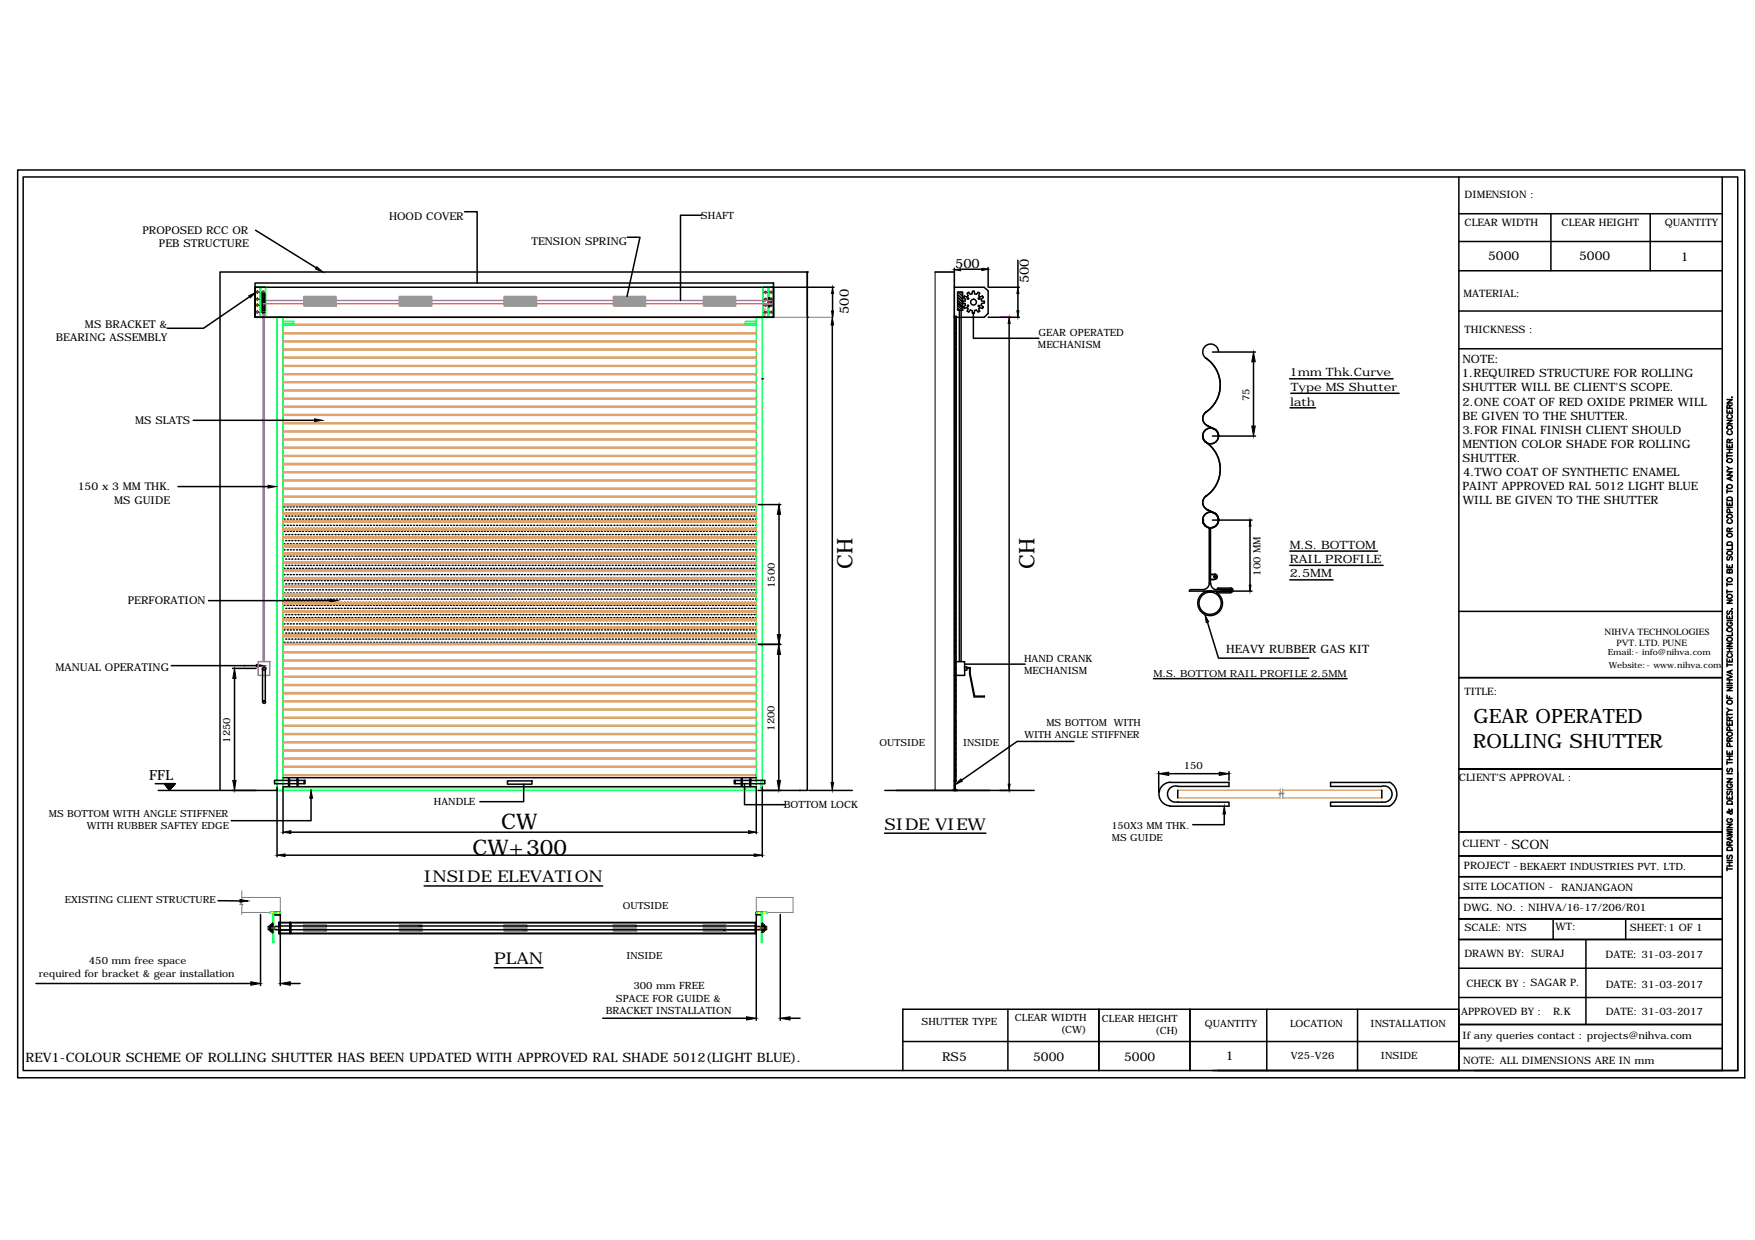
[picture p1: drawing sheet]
<svg xmlns="http://www.w3.org/2000/svg" width="297mm" height="210mm" viewBox="0 0 297 210" stroke-linecap="round" stroke-linejoin="round" font-family="sans-serif">
<defs><g id="words">
<g font-size="3.6">
<text x="144.3" y="96.3" transform="rotate(-90 144.3 96.3)">CH</text>
<text x="175.1" y="96.3" transform="rotate(-90 175.1 96.3)">CH</text>
<text x="84.8" y="140.4">CW</text>
<text x="80" y="144.7">CW+300</text>
</g>
<g font-size="3.3">
<text x="249.4" y="122.5">GEAR OPERATED</text>
<text x="249.3" y="126.6">ROLLING SHUTTER</text>
</g>
<g font-size="2.8">
<text x="149.7" y="140.4">SIDE VIEW</text>
<text x="71.8" y="149.4">INSIDE ELEVATION</text>
<text x="83.6" y="163.2">PLAN</text>
</g>
<text font-size="2.4" x="25.3" y="132.1">FFL</text>
<g font-size="2.2">
<text x="161.7" y="45.3">500</text>
<text x="174.1" y="47.9" transform="rotate(-90 174.1 47.9)">500</text>
<text x="143.7" y="53.2" transform="rotate(-90 143.7 53.2)">500</text>
<text x="255.8" y="143.7">SCON</text>
<text x="4.3" y="179.7">REV1-COLOUR SCHEME OF ROLLING SHUTTER HAS BEEN UPDATED WITH APPROVED RAL SHADE 5012(LIGHT BLUE).</text>
</g>
<g font-size="2.1">
<text x="251.9" y="44.1">5000</text>
<text x="267.3" y="44.1">5000</text>
<text x="284.5" y="44.1">1</text>
<text x="159.5" y="179.5">RS5</text>
<text x="174.9" y="179.5">5000</text>
<text x="190.3" y="179.5">5000</text>
<text x="207.5" y="179.4">1</text>
</g>
<g font-size="1.9">
<text x="218.3" y="63.7">1mm Thk.Curve</text>
<text x="247.4" y="63.9">1.REQUIRED STRUCTURE FOR ROLLING</text>
<text x="247.5" y="61.5">NOTE:</text>
<text x="218.3" y="68.7">lath</text>
<text x="218.5" y="66.2">Type MS Shutter</text>
<text x="247.5" y="71">BE GIVEN TO THE SHUTTER.</text>
<text x="247.6" y="66.2">SHUTTER WILL BE CLIENT'S SCOPE.</text>
<text x="247.6" y="68.7">2.ONE COAT OF RED OXIDE PRIMER WILL</text>
<text x="247.5" y="75.8">MENTION COLOR SHADE FOR ROLLING</text>
<text x="247.6" y="73.4">3.FOR FINAL FINISH CLIENT SHOULD</text>
<text x="247.5" y="83">PAINT APPROVED RAL 5012 LIGHT BLUE</text>
<text x="247.6" y="78.2">SHUTTER.</text>
<text x="247.6" y="80.6">4.TWO COAT OF SYNTHETIC ENAMEL</text>
<text x="247.6" y="85.4">WILL BE GIVEN TO THE SHUTTER</text>
<text x="218.3" y="92.9">M.S. BOTTOM</text>
<text x="218.3" y="95.3">RAIL PROFILE</text>
<text x="218.3" y="97.7">2.5MM</text>
<text x="207.5" y="110.6">HEAVY RUBBER GAS KIT</text>
</g>
<g font-size="1.8">
<text x="24.1" y="39.6">PROPOSED RCC OR</text>
<text x="26.9" y="41.9">PEB STRUCTURE</text>
<text x="65.9" y="37.2">HOOD COVER</text>
<text x="89.9" y="41.5">TENSION SPRING</text>
<text x="9.5" y="57.7">BEARING ASSEMBLY</text>
<text x="14.4" y="55.5">MS BRACKET &amp;</text>
<text x="22.9" y="71.7">MS SLATS</text>
<text x="13.2" y="83">150 x 3 MM THK.</text>
<text x="19.3" y="85.2">MS GUIDE</text>
<text x="21.6" y="102.2">PERFORATION</text>
<text x="9.4" y="113.5">MANUAL OPERATING</text>
</g>
<g font-size="1.7">
<text x="247.9" y="33.5">DIMENSION :</text>
<text x="118.6" y="37.1">SHAFT</text>
<text x="247.9" y="38.3">CLEAR WIDTH</text>
<text x="264.3" y="38.3">CLEAR HEIGHT</text>
<text x="281.8" y="38.3">QUANTITY</text>
<text x="247.7" y="50.3">MATERIAL:</text>
<text x="175.7" y="58.9">MECHANISM</text>
<text x="175.8" y="56.8">GEAR OPERATED</text>
<text x="247.9" y="56.3">THICKNESS :</text>
<text x="211.5" y="67.9" transform="rotate(-90 211.5 67.9)">75</text>
<text x="131.1" y="99.5" transform="rotate(-90 131.1 99.5)">1500</text>
<text x="213.3" y="97.5" transform="rotate(-90 213.3 97.5)">100 MM</text>
<text x="173.3" y="112">HAND CRANK</text>
<text x="173.3" y="114.1">MECHANISM</text>
<text x="195.2" y="114.5">M.S. BOTTOM RAIL PROFILE 2.5MM</text>
<text x="247.9" y="117.6">TITLE:</text>
<text x="39" y="125.7" transform="rotate(-90 39 125.7)">1250</text>
<text x="131.1" y="123.7" transform="rotate(-90 131.1 123.7)">1200</text>
<text x="173.4" y="124.9">WITH ANGLE STIFFNER</text>
<text x="177.1" y="122.9">MS BOTTOM WITH</text>
<text x="148.9" y="126.4">OUTSIDE</text>
<text x="163" y="126.2">INSIDE</text>
<text x="200.3" y="130.2">150</text>
<text x="73.4" y="136.3">HANDLE</text>
<text x="132.7" y="136.8">BOTTOM LOCK</text>
<text x="246.9" y="132.3">CLIENT'S APPROVAL :</text>
<text x="8.3" y="138.4">MS BOTTOM WITH ANGLE STIFFNER</text>
<text x="14.7" y="140.4">WITH RUBBER SAFTEY EDGE</text>
<text x="188.1" y="140.3">150X3 MM THK.</text>
<text x="188.2" y="142.4">MS GUIDE</text>
<text x="247.5" y="143.4">CLIENT -</text>
<text x="247.8" y="147.2">PROJECT - BEKAERT INDUSTRIES PVT. LTD.</text>
<text x="11" y="152.9">EXISTING CLIENT STRUCTURE</text>
<text x="105.4" y="153.9">OUTSIDE</text>
<text x="247.6" y="150.7">SITE LOCATION -</text>
<text x="247.7" y="154.2">DWG. NO. : NIHVA/16-17/206/R01</text>
<text x="264.2" y="150.8">RANJANGAON</text>
<text x="247.8" y="157.6">SCALE: NTS</text>
<text x="263.3" y="157.5">WT:</text>
<text x="275.9" y="157.6">SHEET:1 OF 1</text>
<text x="6.6" y="165.4">required for bracket &amp; gear installation</text>
<text x="15.1" y="163.3">450 mm free space</text>
<text x="106" y="162.4">INSIDE</text>
<text x="107.2" y="167.5">300 mm FREE</text>
<text x="247.8" y="162">DRAWN BY: SURAJ</text>
<text x="248.2" y="167">CHECK BY : SAGAR P.</text>
<text x="271.7" y="162.2">DATE: 31-03-2017</text>
<text x="271.8" y="167.2">DATE: 31-03-2017</text>
<text x="102.5" y="171.6">BRACKET INSTALLATION</text>
<text x="104.3" y="169.6">SPACE FOR GUIDE &amp;</text>
<text x="156" y="173.6">SHUTTER TYPE</text>
<text x="171.8" y="172.8">CLEAR WIDTH</text>
<text x="186.5" y="173">CLEAR HEIGHT</text>
<text x="203.9" y="173.9">QUANTITY</text>
<text x="218.3" y="173.9">LOCATION</text>
<text x="232" y="173.9">INSTALLATION</text>
<text x="247.3" y="171.8">APPROVED BY :</text>
<text x="262.9" y="171.8">R.K</text>
<text x="271.8" y="171.8">DATE: 31-03-2017</text>
<text x="179.5" y="174.9">(CW)</text>
<text x="195.5" y="175.1">(CH)</text>
<text x="218.5" y="179.3">V25-V26</text>
<text x="233.7" y="179.3">INSIDE</text>
<text x="247.5" y="175.9">If any queries contact : projects@nihva.com</text>
<text x="247.6" y="180">NOTE: ALL DIMENSIONS ARE IN mm</text>
</g>
<g font-size="1.6">
<text x="271.6" y="107.5">NIHVA TECHNOLOGIES</text>
<text x="273.6" y="109.3">PVT. LTD. PUNE</text>
</g>
<g font-size="1.4">
<text x="272.1" y="110.9">Email:- info@nihva.com</text>
<text x="272.3" y="113.1">Website:- www.nihva.com</text>
</g>
</g></defs>
<!-- layer: 0 -->
<g fill="none" stroke="#dda56e" stroke-width=".25">
<path d="M47.9 59.3h80.1M47.9 59.1h80.1M47.9 57.9h80.1M47.9 57.7h80.1M47.9 56.5h80.1M47.9 56.3h80.1M47.9 55.1h80.1M47.9 54.9h80.1M47.9 53.7h80.1M47.9 80h80.1M47.9 79.9h80.1M47.9 78.6h80.1"/>
<path d="M47.9 78.5h80.1M47.9 77.2h80.1M47.9 77.1h80.1M47.9 75.8h80.1M47.9 75.7h80.1M47.9 74.5h80.1M47.9 74.3h80.1M47.9 73.1h80.1M47.9 73h80.1M47.9 71.7h80.1M47.9 71.6h80.1M47.9 70.3h80.1"/>
<path d="M47.9 70.2h80.1M47.9 68.9h80.1M47.9 68.8h80.1M47.9 67.5h80.1M47.9 67.4h80.1M47.9 66.2h80.1M47.9 66h80.1M47.9 64.8h80.1M47.9 64.6h80.1M47.9 63.4h80.1M47.9 63.3h80.1M47.9 62h80.1"/>
<path d="M47.9 61.9h80.1M47.9 60.6h80.1M47.9 60.5h80.1M129 69.1h.1M47.9 99.3h80.1zM47.9 97.9h80.1zM47.9 96.5h80.1zM47.9 95.1h80.1zM47.9 93.7h80.1zM47.9 92.4h80.1zM47.9 91h80.1zM47.9 89.6h80.1z"/>
<path d="M47.9 88.2h80.1zM47.9 86.8h80.1zM47.9 85.4h80.1zM47.9 85.5h80.1M47.9 84.1h80.1M47.9 84h80.1M47.9 82.8h80.1M47.9 82.7h80.1M47.9 81.4h80.1M47.9 81.3h80.1M47.9 99.4h80.1M47.9 98h80.1"/>
<path d="M47.9 96.6h80.1M47.9 95.2h80.1M47.9 93.8h80.1M47.9 92.5h80.1M47.9 91.1h80.1M47.9 89.7h80.1M47.9 88.3h80.1M47.9 86.9h80.1M47.9 107.6h80.1zM47.9 106.2h80.1zM47.9 104.8h80.1zM47.9 103.4h80.1z"/>
<path d="M47.9 102.1h80.1zM47.9 100.7h80.1zM47.9 118.8h80.1M47.9 118.6h80.1M47.9 117.4h80.1M47.9 117.2h80.1M47.9 116h80.1M47.9 115.9h80.1M47.9 114.6h80.1M47.9 114.5h80.1M47.9 113.2h80.1M47.9 113.1h80.1"/>
<path d="M47.9 111.9h80.1M47.9 111.7h80.1M47.9 110.5h80.1M47.9 110.3h80.1M47.9 109.1h80.1M47.9 109h80.1M47.9 107.7h80.1M47.9 106.3h80.1M47.9 104.9h80.1M47.9 103.5h80.1M47.9 102.2h80.1M47.9 100.8h80.1"/>
<path d="M47.9 131.3h80.1M47.9 131.1h80.1M47.9 129.9h80.1M47.9 129.7h80.1M47.9 128.5h80.1M47.9 128.3h80.1M47.9 127.1h80.1M47.9 126.9h80.1M47.9 125.7h80.1M47.9 125.6h80.1M47.9 124.3h80.1M47.9 124.2h80.1"/>
<path d="M47.9 122.9h80.1M47.9 122.8h80.1M47.9 121.6h80.1M47.9 121.4h80.1M47.9 120.2h80.1M47.9 120h80.1M199.3 135.1h17.3M199.3 133.8h17.4M217.1 135.1h16.8M217.1 133.8h16.8"/>
</g>
<g fill="none" stroke="#0f0" stroke-width=".25">
<path d="M43.2 53.6l.1 .1M43.2 48.8v.2M43.2 49.1v.1M43.2 49.3v.2M43.2 49.6v.1M43.2 49.8v.2M43.2 50.1v.1M43.2 50.3v.2M43.2 50.6v.1M43.2 50.8v.2M43.2 51.1v.2M43.2 51.3v.2"/>
<path d="M43.2 51.6v.2M43.2 51.8v.2M43.2 52.1v.1M43.2 52.3v.2M43.2 52.6v.1M43.2 52.8v.2M43.2 53.1v.1M43.2 53.3v.2M43.3 48.6l-.1 .2M43.3 53.7h.2M43.3 48.6h.2M43.6 53.7h.2"/>
<path d="M43.6 48.6h.2M43.8 48.6h.5l-.2 .1M44 48.6v.2M44 48.8v.2M44 49.1v.1M44 49.3v.2M44 49.6v.1M44 49.8v.2M44 50.1v.1M44 50.3v.2M44 50.6v.1M44 50.8v.2"/>
<path d="M44 51.1v.2M44 51.3v.2M44 51.6v.2M44 51.8v.2M44 52.1v.1M44 52.3v.2M44 52.6v.1M44 52.8v.2M44 53.1v.1M44 53.3v.2M44 53.6v.1M44 48.6v5.1"/>
<path d="M44 51.9h.1M44 52h.1M44 50.3h.1M44 50.4h.1M44.1 49.6v1.6M44.1 53.6l.2 .1h-.5M44.1 48.6v5.1M44.1 51.2v1.4h.2v-.1M44.1 51.2v1.4M44.3 49.8v1.4v-1.2l.1 .2v2l-.1 .1v-1.1v1.3zM44.3 49.8v-.2h-.2v1.6M44.4 53.7h.1"/>
<path d="M44.4 48.6h.1M44.4 50.7v.9M44.6 50.6h-.2v1.1h.2M44.6 53.7h.2M44.6 48.6h.2M44.6 50.7v-.1v1.1v-.1M44.9 48.6v.2M44.9 53.5v.2M44.9 52.1v.4M44.9 48.9v.2M44.9 49.1v.2M44.9 49.4v.2"/>
<path d="M44.9 49.6v.2M44.9 49.9v.2M44.9 50.2v.1M44.9 50.4v.2M44.9 50.7v.1M44.9 50.9v.1M44.9 51.1v.2M44.9 51.4v.1M44.9 51.6v.2M44.9 51.9v.2M44.9 52.6v.1M44.9 52.8v.2"/>
<path d="M44.9 53v.2M44.9 53.3v.2M46.9 53.7h1v80.1h-1zM47.9 54.4h1.8v.5h-1.8M128 54.4h-1.8v.5h1.8M128 53.7h.9M129.1 53.6l.1 .1M129.1 53.7h1.8M129.1 48.8v.2M129.1 49.1v.1M129.1 49.3v.2M129.1 49.6v.1"/>
<path d="M129.1 49.8v.2M129.1 50.1v.1M129.1 50.3v.2M129.1 50.6v.1M129.1 50.8v.2M129.1 51.1v.2M129.1 51.3v.2M129.1 51.6v.2M129.1 51.8v.2M129.1 52.1v.1M129.1 52.3v.2M129.1 52.6v.1"/>
<path d="M129.1 52.8v.2M129.1 53.1v.1M129.1 53.3v.2M129.2 48.6l-.1 .2M129.3 48.6h.2M129.6 48.6h.1M129.8 48.6h.2v.2M130 48.8v.2M130 49.1v.1M130 49.3v.2M130 49.6v.1M130 49.8v.2"/>
<path d="M130 50.1v.1M130 50.3v.2M130 50.6v.1M130 50.8v.2M130 51.1v.2M130 51.3v.2M130 51.6v.2M130 51.8v.2M130 52.1v.1M130 52.3v.2M130 52.6v.1M130 52.8v.2"/>
<path d="M130 53.1v.1M130 53.3v.2M130 53.6v.1M130.1 48.6h.1M130.1 48.6v.2M130.1 48.8v.2M130.1 49.1v.1M130.1 49.3v.2M130.1 49.6v.1M130.1 49.8v.2M130.1 50.1v.1M130.1 50.3v.2"/>
<path d="M130.1 50.6v.1M130.1 50.8v.2M130.1 51.1v.2M130.1 51.3v.2M130.1 51.6v.2M130.1 51.8v.2M130.1 52.1v.1M130.1 52.3v.2M130.1 52.6v.1M130.1 52.8v.2M130.1 53.1v.1M130.1 53.3v.2"/>
<path d="M130.1 53.6v.1M130.3 48.6h.2M130.6 48.6h.2M130.8 48.6l.1 .2M130.9 53.6l-.1 .1M130.9 48.8v.2M130.9 49.1v.1M130.9 49.3v.2M130.9 49.6v.1M130.9 49.8v.2M130.9 50.1v.1M130.9 50.3v.2"/>
<path d="M130.9 50.6v.1M130.9 50.8v.2M130.9 51.1v.2M130.9 51.3v.2M130.9 51.6v.2M130.9 51.8v.2M130.9 52.1v.1M130.9 52.3v.2M130.9 52.6v.1M130.9 52.8v.2M130.9 53.1v.1M130.9 53.3v.2"/>
<path d="M128 133.8v-80.1h1v80.1M45.7 154.5h1.7v.1h-1.7zM46.2 154.6v4.9h.1v-4.9M46.4 154.6h.3M128 154.5h1.8v.1h-1.8zM128.8 154.6h.2v4.9h-.2zM129.7 154.6h.1"/>
<circle cx="43.6" cy="49.5" r=".15"/>
<circle cx="43.6" cy="52.8" r=".15"/>
<circle cx="43.6" cy="50.6" r=".15"/>
<circle cx="43.6" cy="51.7" r=".15"/>
<circle cx="44.5" cy="49.5" r=".15"/>
<circle cx="44.5" cy="52.8" r=".15"/>
<circle cx="129.6" cy="49.5" r=".15"/>
<circle cx="129.6" cy="51.7" r=".15"/>
<circle cx="129.6" cy="50.6" r=".15"/>
<circle cx="129.6" cy="52.8" r=".15"/>
<circle cx="130.6" cy="52.8" r=".15"/>
<circle cx="130.6" cy="49.5" r=".15"/>
<circle cx="130.6" cy="51.7" r=".15"/>
<circle cx="130.6" cy="50.6" r=".15"/>
</g>
<g fill="none" stroke="#000" stroke-width=".25">
<path d="M3 28.8h292.3v153.6h-292.3zM3.9 30h290.2v151.2h-290.2zM43.3 39l10.2 6.3M78.6 35.8h2.2v12.1M118.8 36.4h-3.6v14.5M246.9 30v151.2h44.6v-151.2M246.9 36.2h44.6M262.5 36.2v9.6M279.3 36.2v9.6M42.2 50.2l-7.8 5.4h-6.1M43.2 48.6h87.7v5.1h-87.7v-5.1h1.7M43.2 47.9h87.7v5.8h-87.7z"/>
<path d="M44.4 50h.4M44.4 50.4h.4M44.4 50.8h.4M44.4 51.1h.4M44.8 49.7v2.9M44.8 51.5h-.4M44.8 51.9h-.4M44.8 52.2h-.4M44.8 52.9h-.4M44.8 49.7l-.2 .1-.2-.1v2.9l.2-.1 .2 .1M106.2 40.2h2.1l-2.2 10M130.1 50.4h.1v1.5h-.1z"/>
<path d="M130.1 50.5h.1M130.1 50.7h.1M130.1 51.6h.1M130.1 51.8h.1M130.1 50.9h.5M130.1 51.4h.5M130.2 50.8h.4v.7h-.4M130.2 50.6h.3v1.1h-.3M130.5 51.2h.1M130.5 48.6h10.7M136.6 46h.1M136.6 53.7h.1"/>
<path d="M136.6 46v7.4M140.9 55v77.4M140.9 49.7v4M158.3 46h3.2M161.5 48.6h5.1l.6 .6v3.9l-.6 .6h-5.1zM161.5 45.4v3.2M162.1 49.4h.8v3.1h-.8zM162.1 50.3l.8 .8-.7-.7M162.1 51.3l.8 .8-.7-.8M162.1 49.9l.8 .8M162.1 50.8l.8 .8M162.1 51.7l.8 .8"/>
<path d="M162.1 52.2l.4 .3M162.2 49.4l.7 .8M162.4 52.5v59.5M162.6 49.4l.3 .3M162.7 52.5v59.5M162.8 45.6h4.4M162.9 51.3l.5 .1v.3l-.3 .3M162.9 51v.3M163.1 50.4l.3 .3v.3h-.5M163.1 51.9l.2 .3M163.2 52.2l.4-.1 .3 .2-.2 .4 .3 .1 .2-.3 .3 .1 .1 .4M163.3 50.1l-.2 .3"/>
<path d="M164.6 53h.3M164.7 53v4.3h11.1M164.9 49.3l.1 .4 .3 .1 .3-.3 .2 .1-.2 .5 .2 .2 .5-.2 .1 .3M164.9 49.3h-.3l-.1 .4-.3 .1-.3-.3-.2 .1 .2 .5-.3 .2-.4-.2M166.3 52.2l-.5-.1-.2 .2 .2 .4-.2 .1-.3-.3-.3 .1-.1 .4M166.4 51.9l-.1 .3M166.4 50.4l-.3 .3v.3h.5M166.6 51v.3M166.6 51.3l-.5 .1v.3l.3 .3M167.2 53.7h5.3M167.2 45.3v3.3M167.4 48.6h5.1"/>
<path d="M170.8 54.8v77.9M172.3 44.1v4.5M172.3 49.7v2.9M205.2 59.6h7.3M206.2 59.6a1.33 1.33 0 0 0-1.9-1.2 1.33 1.33 0 0 0-.2 2.3M246.9 45.8h44.6M246.9 40.9h44.6M246.9 52.6h44.6M246.9 59h44.6M32.7 71.1h20.5M129 64.1h.1M204 60.6a5.5 5.5 0 0 1 0 9.2"/>
<path d="M204 74.8a5.5 5.5 0 0 1 0 9.2M204.2 69.7a1.33 1.33 0 0 0 .1 2.3M204.3 69.7a1.33 1.33 0 0 0-.7 1.2 1.33 1.33 0 0 0 .7 1.1M204.3 72l1.3 .7-1.3-.6M205.2 73.8h7.3M205.6 72.7a1.33 1.33 0 0 1-.1 2.3 1.33 1.33 0 0 1-1.9-1.2h-.1M206.2 73.8h.1M206.2 73.8a1.33 1.33 0 0 0-2-1.2 1.33 1.33 0 0 0 0 2.3M206.2 73.8a1.33 1.33 0 0 0-1.9-1.2 1.33 1.33 0 0 0-.2 2.3M212.2 61.2v10.9M218.3 64.1h17.5M218.3 69h4.4"/>
<path d="M218.5 66.6h18.3M292.3 79.9h.9l-.9 .6h.9M292.3 75.2v.5h.9v-.5M292.3 71.1h.9l-.9 .6h.9M292.3 69.4v.5h.9v-.5M292.3 67.6h.9l-.9 .6h.9M292.3 76.9v.6M292.3 79l.4 .3M292.3 77.2h.9M292.3 76.7h.9M292.3 76.1h.9M292.3 77.8a.42 .42 0 0 1 .6-.2 .42 .42 0 0 1 .2 .6 .43 .43 0 0 1-.6 .1 .43 .43 0 0 1-.2-.5z"/>
<path d="M292.3 72.2a.42 .42 0 0 1 .6-.2 .42 .42 0 0 1 .2 .6 .43 .43 0 0 1-.6 0 .43 .43 0 0 1-.2-.4zM292.5 72.9a.33 .33 0 0 0-.2 .4 .33 .33 0 0 0 .3 .3h.2a.33 .33 0 0 0 .4-.3 .33 .33 0 0 0-.2-.4M292.5 70.2a.33 .33 0 0 0-.2 .4 .33 .33 0 0 0 .3 .3h.2a.33 .33 0 0 0 .4-.3 .33 .33 0 0 0-.2-.4M292.7 74.9v-.4l-.3-.1-.1 .5h.9M292.7 69.1v-.5h-.3l-.1 .5h.9M292.7 69.6v.3M292.7 75.4v.3M292.7 76.1v.6M293.1 67.2v.1zM293.2 79.3h-.5l-.4 .4M293.2 74.4l-.5 .2M293.2 68.5l-.5 .3"/>
<path d="M30.1 82.4h15.3M48.1 85.8h.1M48.1 86.8h.1M48.1 87.9h.1M48.1 88.9h.1M48.1 89.9h.1M48.1 91h.1M48.1 92.1h.1M48.1 93.1h.1M48.1 94.1h.1M48.1 95.2h.1M48.1 96.2h.1"/>
<path d="M48.1 97.3h.1M48.1 98.3h.1M48.1 99.3h.1M48.4 86.3h.1M48.4 87.4h.1M48.4 88.4h.1M48.4 89.4h.1M48.4 90.5h.1M48.4 91.5h.1M48.4 92.6h.1M48.4 93.6h.1M48.4 94.6h.1"/>
<path d="M48.4 95.7h.1M48.4 96.7h.1M48.4 97.8h.1M48.4 98.8h.1M48.4 99.9h.1M48.6 85.8h.1M48.6 86.8h.1M48.6 87.9h.1M48.6 88.9h.1M48.6 89.9h.1M48.6 91h.1M48.6 92.1h.1"/>
<path d="M48.6 93.1h.1M48.6 94.1h.1M48.6 95.2h.1M48.6 96.2h.1M48.6 97.3h.1M48.6 98.3h.1M48.6 99.3h.1M48.9 86.3h.1M48.9 87.4h.1M48.9 88.4h.1M48.9 89.4h.1M48.9 90.5h.1"/>
<path d="M48.9 91.5h.1M48.9 92.6h.1M48.9 93.6h.1M48.9 94.6h.1M48.9 95.7h.1M48.9 96.7h.1M48.9 97.8h.1M48.9 98.8h.1M48.9 99.9h.1M49.1 85.8h.1M49.1 86.8h.1M49.1 87.9h.1"/>
<path d="M49.1 88.9h.1M49.1 89.9h.1M49.1 91h.1M49.1 92.1h.1M49.1 93.1h.1M49.1 94.1h.1M49.1 95.2h.1M49.1 96.2h.1M49.1 97.3h.1M49.1 98.3h.1M49.1 99.3h.1M49.4 86.3h.1"/>
<path d="M49.4 87.4h.1M49.4 88.4h.1M49.4 89.4h.1M49.4 90.5h.1M49.4 91.5h.1M49.4 92.6h.1M49.4 93.6h.1M49.4 94.6h.1M49.4 95.7h.1M49.4 96.7h.1M49.4 97.8h.1M49.4 98.8h.1"/>
<path d="M49.4 99.9h.1M49.6 85.8h.1M49.6 86.8h.1M49.6 87.9h.1M49.6 88.9h.1M49.6 89.9h.1M49.6 91h.1M49.6 92.1h.1M49.6 93.1h.1M49.6 94.1h.1M49.6 95.2h.1M49.6 96.2h.1"/>
<path d="M49.6 97.3h.1M49.6 98.3h.1M49.6 99.3h.1M49.9 86.3h.1M49.9 87.4h.1M49.9 88.4h.1M49.9 89.4h.1M49.9 90.5h.1M49.9 91.5h.1M49.9 92.6h.1M49.9 93.6h.1M49.9 94.6h.1"/>
<path d="M49.9 95.7h.1M49.9 96.7h.1M49.9 97.8h.1M49.9 98.8h.1M49.9 99.9h.1M50.2 85.8h.1M50.2 86.8h.1M50.2 87.9h.1M50.2 88.9h.1M50.2 89.9h.1M50.2 91h.1M50.2 92.1h.1"/>
<path d="M50.2 93.1h.1M50.2 94.1h.1M50.2 95.2h.1M50.2 96.2h.1M50.2 97.3h.1M50.2 98.3h.1M50.2 99.3h.1M50.4 86.3h.1M50.4 87.4h.1M50.4 88.4h.1M50.4 89.4h.1M50.4 90.5h.1"/>
<path d="M50.4 91.5h.1M50.4 92.6h.1M50.4 93.6h.1M50.4 94.6h.1M50.4 95.7h.1M50.4 96.7h.1M50.4 97.8h.1M50.4 98.8h.1M50.4 99.9h.1M50.7 85.8h.1M50.7 86.8h.1M50.7 87.9h.1"/>
<path d="M50.7 88.9h.1M50.7 89.9h.1M50.7 91h.1M50.7 92.1h.1M50.7 93.1h.1M50.7 94.1h.1M50.7 95.2h.1M50.7 96.2h.1M50.7 97.3h.1M50.7 98.3h.1M50.7 99.3h.1M51 86.3h.1"/>
<path d="M51 87.4h.1M51 88.4h.1M51 89.4h.1M51 90.5h.1M51 91.5h.1M51 92.6h.1M51 93.6h.1M51 94.6h.1M51 95.7h.1M51 96.7h.1M51 97.8h.1M51 98.8h.1"/>
<path d="M51 99.9h.1M51.2 85.8h.1M51.2 86.8h.1M51.2 87.9h.1M51.2 88.9h.1M51.2 89.9h.1M51.2 91h.1M51.2 92.1h.1M51.2 93.1h.1M51.2 94.1h.1M51.2 95.2h.1M51.2 96.2h.1"/>
<path d="M51.2 97.3h.1M51.2 98.3h.1M51.2 99.3h.1M51.5 86.3h.1M51.5 87.4h.1M51.5 88.4h.1M51.5 89.4h.1M51.5 90.5h.1M51.5 91.5h.1M51.5 92.6h.1M51.5 93.6h.1M51.5 94.6h.1"/>
<path d="M51.5 95.7h.1M51.5 96.7h.1M51.5 97.8h.1M51.5 98.8h.1M51.5 99.9h.1M51.8 85.8h.1M51.8 86.8h.1M51.8 87.9h.1M51.8 88.9h.1M51.8 89.9h.1M51.8 91h.1M51.8 92.1h.1"/>
<path d="M51.8 93.1h.1M51.8 94.1h.1M51.8 95.2h.1M51.8 96.2h.1M51.8 97.3h.1M51.8 98.3h.1M51.8 99.3h.1M52 86.3h.1M52 87.4h.1M52 88.4h.1M52 89.4h.1M52 90.5h.1"/>
<path d="M52 91.5h.1M52 92.6h.1M52 93.6h.1M52 94.6h.1M52 95.7h.1M52 96.7h.1M52 97.8h.1M52 98.8h.1M52 99.9h.1M52.3 85.8h.1M52.3 86.8h.1M52.3 87.9h.1"/>
<path d="M52.3 88.9h.1M52.3 89.9h.1M52.3 91h.1M52.3 92.1h.1M52.3 93.1h.1M52.3 94.1h.1M52.3 95.2h.1M52.3 96.2h.1M52.3 97.3h.1M52.3 98.3h.1M52.3 99.3h.1M52.5 86.3h.1"/>
<path d="M52.5 87.4h.1M52.5 88.4h.1M52.5 89.4h.1M52.5 90.5h.1M52.5 91.5h.1M52.5 92.6h.1M52.5 93.6h.1M52.5 94.6h.1M52.5 95.7h.1M52.5 96.7h.1M52.5 97.8h.1M52.5 98.8h.1"/>
<path d="M52.5 99.9h.1M52.8 85.8h.1M52.8 86.8h.1M52.8 87.9h.1M52.8 88.9h.1M52.8 89.9h.1M52.8 91h.1M52.8 92.1h.1M52.8 93.1h.1M52.8 94.1h.1M52.8 95.2h.1M52.8 96.2h.1"/>
<path d="M52.8 97.3h.1M52.8 98.3h.1M52.8 99.3h.1M53 86.3h.1M53 87.4h.1M53 88.4h.1M53 89.4h.1M53 90.5h.1M53 91.5h.1M53 92.6h.1M53 93.6h.1M53 94.6h.1"/>
<path d="M53 95.7h.1M53 96.7h.1M53 97.8h.1M53 98.8h.1M53 99.9h.1M53.3 85.8h.1M53.3 86.8h.1M53.3 87.9h.1M53.3 88.9h.1M53.3 89.9h.1M53.3 91h.1M53.3 92.1h.1"/>
<path d="M53.3 93.1h.1M53.3 94.1h.1M53.3 95.2h.1M53.3 96.2h.1M53.3 97.3h.1M53.3 98.3h.1M53.3 99.3h.1M53.6 86.3h.1M53.6 87.4h.1M53.6 88.4h.1M53.6 89.4h.1M53.6 90.5h.1"/>
<path d="M53.6 91.5h.1M53.6 92.6h.1M53.6 93.6h.1M53.6 94.6h.1M53.6 95.7h.1M53.6 96.7h.1M53.6 97.8h.1M53.6 98.8h.1M53.6 99.9h.1M53.8 85.8h.1M53.8 86.8h.1M53.8 87.9h.1"/>
<path d="M53.8 88.9h.1M53.8 89.9h.1M53.8 91h.1M53.8 92.1h.1M53.8 93.1h.1M53.8 94.1h.1M53.8 95.2h.1M53.8 96.2h.1M53.8 97.3h.1M53.8 98.3h.1M53.8 99.3h.1M54.1 86.3h.1"/>
<path d="M54.1 87.4h.1M54.1 88.4h.1M54.1 89.4h.1M54.1 90.5h.1M54.1 91.5h.1M54.1 92.6h.1M54.1 93.6h.1M54.1 94.6h.1M54.1 95.7h.1M54.1 96.7h.1M54.1 97.8h.1M54.1 98.8h.1"/>
<path d="M54.1 99.9h.1M54.3 85.8h.1M54.3 86.8h.1M54.3 87.9h.1M54.3 88.9h.1M54.3 89.9h.1M54.3 91h.1M54.3 92.1h.1M54.3 93.1h.1M54.3 94.1h.1M54.3 95.2h.1M54.3 96.2h.1"/>
<path d="M54.3 97.3h.1M54.3 98.3h.1M54.3 99.3h.1M54.6 86.3h.1M54.6 87.4h.1M54.6 88.4h.1M54.6 89.4h.1M54.6 90.5h.1M54.6 91.5h.1M54.6 92.6h.1M54.6 93.6h.1M54.6 94.6h.1"/>
<path d="M54.6 95.7h.1M54.6 96.7h.1M54.6 97.8h.1M54.6 98.8h.1M54.6 99.9h.1M54.9 85.8h.1M54.9 86.8h.1M54.9 87.9h.1M54.9 88.9h.1M54.9 89.9h.1M54.9 91h.1M54.9 92.1h.1"/>
<path d="M54.9 93.1h.1M54.9 94.1h.1M54.9 95.2h.1M54.9 96.2h.1M54.9 97.3h.1M54.9 98.3h.1M54.9 99.3h.1M55.1 86.3h.1M55.1 87.4h.1M55.1 88.4h.1M55.1 89.4h.1M55.1 90.5h.1"/>
<path d="M55.1 91.5h.1M55.1 92.6h.1M55.1 93.6h.1M55.1 94.6h.1M55.1 95.7h.1M55.1 96.7h.1M55.1 97.8h.1M55.1 98.8h.1M55.1 99.9h.1M55.4 85.8h.1M55.4 86.8h.1M55.4 87.9h.1"/>
<path d="M55.4 88.9h.1M55.4 89.9h.1M55.4 91h.1M55.4 92.1h.1M55.4 93.1h.1M55.4 94.1h.1M55.4 95.2h.1M55.4 96.2h.1M55.4 97.3h.1M55.4 98.3h.1M55.4 99.3h.1M55.7 86.3h.1"/>
<path d="M55.7 87.4h.1M55.7 88.4h.1M55.7 89.4h.1M55.7 90.5h.1M55.7 91.5h.1M55.7 92.6h.1M55.7 93.6h.1M55.7 94.6h.1M55.7 95.7h.1M55.7 96.7h.1M55.7 97.8h.1M55.7 98.8h.1"/>
<path d="M55.7 99.9h.1M55.9 85.8h.1M55.9 86.8h.1M55.9 87.9h.1M55.9 88.9h.1M55.9 89.9h.1M55.9 91h.1M55.9 92.1h.1M55.9 93.1h.1M55.9 94.1h.1M55.9 95.2h.1M55.9 96.2h.1"/>
<path d="M55.9 97.3h.1M55.9 98.3h.1M55.9 99.3h.1M56.2 86.3h.1M56.2 87.4h.1M56.2 88.4h.1M56.2 89.4h.1M56.2 90.5h.1M56.2 91.5h.1M56.2 92.6h.1M56.2 93.6h.1M56.2 94.6h.1"/>
<path d="M56.2 95.7h.1M56.2 96.7h.1M56.2 97.8h.1M56.2 98.8h.1M56.2 99.9h.1M56.5 85.8h.1M56.5 86.8h.1M56.5 87.9h.1M56.5 88.9h.1M56.5 89.9h.1M56.5 91h.1M56.5 92.1h.1"/>
<path d="M56.5 93.1h.1M56.5 94.1h.1M56.5 95.2h.1M56.5 96.2h.1M56.5 97.3h.1M56.5 98.3h.1M56.5 99.3h.1M56.7 86.3h.1M56.7 87.4h.1M56.7 88.4h.1M56.7 89.4h.1M56.7 90.5h.1"/>
<path d="M56.7 91.5h.1M56.7 92.6h.1M56.7 93.6h.1M56.7 94.6h.1M56.7 95.7h.1M56.7 96.7h.1M56.7 97.8h.1M56.7 98.8h.1M56.7 99.9h.1M57 85.8h.1M57 86.8h.1M57 87.9h.1"/>
<path d="M57 88.9h.1M57 89.9h.1M57 91h.1M57 92.1h.1M57 93.1h.1M57 94.1h.1M57 95.2h.1M57 96.2h.1M57 97.3h.1M57 98.3h.1M57 99.3h.1M57.2 86.3h.1"/>
<path d="M57.2 87.4h.1M57.2 88.4h.1M57.2 89.4h.1M57.2 90.5h.1M57.2 91.5h.1M57.2 92.6h.1M57.2 93.6h.1M57.2 94.6h.1M57.2 95.7h.1M57.2 96.7h.1M57.2 97.8h.1M57.2 98.8h.1"/>
<path d="M57.2 99.9h.1M57.5 85.8h.1M57.5 86.8h.1M57.5 87.9h.1M57.5 88.9h.1M57.5 89.9h.1M57.5 91h.1M57.5 92.1h.1M57.5 93.1h.1M57.5 94.1h.1M57.5 95.2h.1M57.5 96.2h.1"/>
<path d="M57.5 97.3h.1M57.5 98.3h.1M57.5 99.3h.1M57.7 86.3h.1M57.7 87.4h.1M57.7 88.4h.1M57.7 89.4h.1M57.7 90.5h.1M57.7 91.5h.1M57.7 92.6h.1M57.7 93.6h.1M57.7 94.6h.1"/>
<path d="M57.7 95.7h.1M57.7 96.7h.1M57.7 97.8h.1M57.7 98.8h.1M57.7 99.9h.1M58 85.8h.1M58 86.8h.1M58 87.9h.1M58 88.9h.1M58 89.9h.1M58 91h.1M58 92.1h.1"/>
<path d="M58 93.1h.1M58 94.1h.1M58 95.2h.1M58 96.2h.1M58 97.3h.1M58 98.3h.1M58 99.3h.1M58.3 86.3h.1M58.3 87.4h.1M58.3 88.4h.1M58.3 89.4h.1M58.3 90.5h.1"/>
<path d="M58.3 91.5h.1M58.3 92.6h.1M58.3 93.6h.1M58.3 94.6h.1M58.3 95.7h.1M58.3 96.7h.1M58.3 97.8h.1M58.3 98.8h.1M58.3 99.9h.1M58.5 85.8h.1M58.5 86.8h.1M58.5 87.9h.1"/>
<path d="M58.5 88.9h.1M58.5 89.9h.1M58.5 91h.1M58.5 92.1h.1M58.5 93.1h.1M58.5 94.1h.1M58.5 95.2h.1M58.5 96.2h.1M58.5 97.3h.1M58.5 98.3h.1M58.5 99.3h.1M58.8 86.3h.1"/>
<path d="M58.8 87.4h.1M58.8 88.4h.1M58.8 89.4h.1M58.8 90.5h.1M58.8 91.5h.1M58.8 92.6h.1M58.8 93.6h.1M58.8 94.6h.1M58.8 95.7h.1M58.8 96.7h.1M58.8 97.8h.1M58.8 98.8h.1"/>
<path d="M58.8 99.9h.1M59 85.8h.1M59 86.8h.1M59 87.9h.1M59 88.9h.1M59 89.9h.1M59 91h.1M59 92.1h.1M59 93.1h.1M59 94.1h.1M59 95.2h.1M59 96.2h.1"/>
<path d="M59 97.3h.1M59 98.3h.1M59 99.3h.1M59.3 86.3h.1M59.3 87.4h.1M59.3 88.4h.1M59.3 89.4h.1M59.3 90.5h.1M59.3 91.5h.1M59.3 92.6h.1M59.3 93.6h.1M59.3 94.6h.1"/>
<path d="M59.3 95.7h.1M59.3 96.7h.1M59.3 97.8h.1M59.3 98.8h.1M59.3 99.9h.1M59.5 85.8h.1M59.5 86.8h.1M59.5 87.9h.1M59.5 88.9h.1M59.5 89.9h.1M59.5 91h.1M59.5 92.1h.1"/>
<path d="M59.5 93.1h.1M59.5 94.1h.1M59.5 95.2h.1M59.5 96.2h.1M59.5 97.3h.1M59.5 98.3h.1M59.5 99.3h.1M59.8 86.3h.1M59.8 87.4h.1M59.8 88.4h.1M59.8 89.4h.1M59.8 90.5h.1"/>
<path d="M59.8 91.5h.1M59.8 92.6h.1M59.8 93.6h.1M59.8 94.6h.1M59.8 95.7h.1M59.8 96.7h.1M59.8 97.8h.1M59.8 98.8h.1M59.8 99.9h.1M60.1 85.8h.1M60.1 86.8h.1M60.1 87.9h.1"/>
<path d="M60.1 88.9h.1M60.1 89.9h.1M60.1 91h.1M60.1 92.1h.1M60.1 93.1h.1M60.1 94.1h.1M60.1 95.2h.1M60.1 96.2h.1M60.1 97.3h.1M60.1 98.3h.1M60.1 99.3h.1M60.4 86.3h.1"/>
<path d="M60.4 87.4h.1M60.4 88.4h.1M60.4 89.4h.1M60.4 90.5h.1M60.4 91.5h.1M60.4 92.6h.1M60.4 93.6h.1M60.4 94.6h.1M60.4 95.7h.1M60.4 96.7h.1M60.4 97.8h.1M60.4 98.8h.1"/>
<path d="M60.4 99.9h.1M60.6 85.8h.1M60.6 86.8h.1M60.6 87.9h.1M60.6 88.9h.1M60.6 89.9h.1M60.6 91h.1M60.6 92.1h.1M60.6 93.1h.1M60.6 94.1h.1M60.6 95.2h.1M60.6 96.2h.1"/>
<path d="M60.6 97.3h.1M60.6 98.3h.1M60.6 99.3h.1M60.9 86.3h.1M60.9 87.4h.1M60.9 88.4h.1M60.9 89.4h.1M60.9 90.5h.1M60.9 91.5h.1M60.9 92.6h.1M60.9 93.6h.1M60.9 94.6h.1"/>
<path d="M60.9 95.7h.1M60.9 96.7h.1M60.9 97.8h.1M60.9 98.8h.1M60.9 99.9h.1M61.1 85.8h.1M61.1 86.8h.1M61.1 87.9h.1M61.1 88.9h.1M61.1 89.9h.1M61.1 91h.1M61.1 92.1h.1"/>
<path d="M61.1 93.1h.1M61.1 94.1h.1M61.1 95.2h.1M61.1 96.2h.1M61.1 97.3h.1M61.1 98.3h.1M61.1 99.3h.1M61.4 86.3h.1M61.4 87.4h.1M61.4 88.4h.1M61.4 89.4h.1M61.4 90.5h.1"/>
<path d="M61.4 91.5h.1M61.4 92.6h.1M61.4 93.6h.1M61.4 94.6h.1M61.4 95.7h.1M61.4 96.7h.1M61.4 97.8h.1M61.4 98.8h.1M61.4 99.9h.1M61.7 85.8h.1M61.7 86.8h.1M61.7 87.9h.1"/>
<path d="M61.7 88.9h.1M61.7 89.9h.1M61.7 91h.1M61.7 92.1h.1M61.7 93.1h.1M61.7 94.1h.1M61.7 95.2h.1M61.7 96.2h.1M61.7 97.3h.1M61.7 98.3h.1M61.7 99.3h.1M61.9 86.3h.1"/>
<path d="M61.9 87.4h.1M61.9 88.4h.1M61.9 89.4h.1M61.9 90.5h.1M61.9 91.5h.1M61.9 92.6h.1M61.9 93.6h.1M61.9 94.6h.1M61.9 95.7h.1M61.9 96.7h.1M61.9 97.8h.1M61.9 98.8h.1"/>
<path d="M61.9 99.9h.1M62.2 85.8h.1M62.2 86.8h.1M62.2 87.9h.1M62.2 88.9h.1M62.2 89.9h.1M62.2 91h.1M62.2 92.1h.1M62.2 93.1h.1M62.2 94.1h.1M62.2 95.2h.1M62.2 96.2h.1"/>
<path d="M62.2 97.3h.1M62.2 98.3h.1M62.2 99.3h.1M62.4 86.3h.1M62.4 87.4h.1M62.4 88.4h.1M62.4 89.4h.1M62.4 90.5h.1M62.4 91.5h.1M62.4 92.6h.1M62.4 93.6h.1M62.4 94.6h.1"/>
<path d="M62.4 95.7h.1M62.4 96.7h.1M62.4 97.8h.1M62.4 98.8h.1M62.4 99.9h.1M62.7 85.8h.1M62.7 86.8h.1M62.7 87.9h.1M62.7 88.9h.1M62.7 89.9h.1M62.7 91h.1M62.7 92.1h.1"/>
<path d="M62.7 93.1h.1M62.7 94.1h.1M62.7 95.2h.1M62.7 96.2h.1M62.7 97.3h.1M62.7 98.3h.1M62.7 99.3h.1M62.9 86.3h.1M62.9 87.4h.1M62.9 88.4h.1M62.9 89.4h.1M62.9 90.5h.1"/>
<path d="M62.9 91.5h.1M62.9 92.6h.1M62.9 93.6h.1M62.9 94.6h.1M62.9 95.7h.1M62.9 96.7h.1M62.9 97.8h.1M62.9 98.8h.1M62.9 99.9h.1M63.2 85.8h.1M63.2 86.8h.1M63.2 87.9h.1"/>
<path d="M63.2 88.9h.1M63.2 89.9h.1M63.2 91h.1M63.2 92.1h.1M63.2 93.1h.1M63.2 94.1h.1M63.2 95.2h.1M63.2 96.2h.1M63.2 97.3h.1M63.2 98.3h.1M63.2 99.3h.1M63.5 86.3h.1"/>
<path d="M63.5 87.4h.1M63.5 88.4h.1M63.5 89.4h.1M63.5 90.5h.1M63.5 91.5h.1M63.5 92.6h.1M63.5 93.6h.1M63.5 94.6h.1M63.5 95.7h.1M63.5 96.7h.1M63.5 97.8h.1M63.5 98.8h.1"/>
<path d="M63.5 99.9h.1M63.7 85.8h.1M63.7 86.8h.1M63.7 87.9h.1M63.7 88.9h.1M63.7 89.9h.1M63.7 91h.1M63.7 92.1h.1M63.7 93.1h.1M63.7 94.1h.1M63.7 95.2h.1M63.7 96.2h.1"/>
<path d="M63.7 97.3h.1M63.7 98.3h.1M63.7 99.3h.1M64 86.3h.1M64 87.4h.1M64 88.4h.1M64 89.4h.1M64 90.5h.1M64 91.5h.1M64 92.6h.1M64 93.6h.1M64 94.6h.1"/>
<path d="M64 95.7h.1M64 96.7h.1M64 97.8h.1M64 98.8h.1M64 99.9h.1M64.2 85.8h.1M64.2 86.8h.1M64.2 87.9h.1M64.2 88.9h.1M64.2 89.9h.1M64.2 91h.1M64.2 92.1h.1"/>
<path d="M64.2 93.1h.1M64.2 94.1h.1M64.2 95.2h.1M64.2 96.2h.1M64.2 97.3h.1M64.2 98.3h.1M64.2 99.3h.1M64.5 86.3h.1M64.5 87.4h.1M64.5 88.4h.1M64.5 89.4h.1M64.5 90.5h.1"/>
<path d="M64.5 91.5h.1M64.5 92.6h.1M64.5 93.6h.1M64.5 94.6h.1M64.5 95.7h.1M64.5 96.7h.1M64.5 97.8h.1M64.5 98.8h.1M64.5 99.9h.1M64.8 85.8h.1M64.8 86.8h.1M64.8 87.9h.1"/>
<path d="M64.8 88.9h.1M64.8 89.9h.1M64.8 91h.1M64.8 92.1h.1M64.8 93.1h.1M64.8 94.1h.1M64.8 95.2h.1M64.8 96.2h.1M64.8 97.3h.1M64.8 98.3h.1M64.8 99.3h.1M65.1 86.3h.1"/>
<path d="M65.1 87.4h.1M65.1 88.4h.1M65.1 89.4h.1M65.1 90.5h.1M65.1 91.5h.1M65.1 92.6h.1M65.1 93.6h.1M65.1 94.6h.1M65.1 95.7h.1M65.1 96.7h.1M65.1 97.8h.1M65.1 98.8h.1"/>
<path d="M65.1 99.9h.1M65.3 85.8h.1M65.3 86.8h.1M65.3 87.9h.1M65.3 88.9h.1M65.3 89.9h.1M65.3 91h.1M65.3 92.1h.1M65.3 93.1h.1M65.3 94.1h.1M65.3 95.2h.1M65.3 96.2h.1"/>
<path d="M65.3 97.3h.1M65.3 98.3h.1M65.3 99.3h.1M65.6 86.3h.1M65.6 87.4h.1M65.6 88.4h.1M65.6 89.4h.1M65.6 90.5h.1M65.6 91.5h.1M65.6 92.6h.1M65.6 93.6h.1M65.6 94.6h.1"/>
<path d="M65.6 95.7h.1M65.6 96.7h.1M65.6 97.8h.1M65.6 98.8h.1M65.6 99.9h.1M65.8 85.8h.1M65.8 86.8h.1M65.8 87.9h.1M65.8 88.9h.1M65.8 89.9h.1M65.8 91h.1M65.8 92.1h.1"/>
<path d="M65.8 93.1h.1M65.8 94.1h.1M65.8 95.2h.1M65.8 96.2h.1M65.8 97.3h.1M65.8 98.3h.1M65.8 99.3h.1M66.1 86.3h.1M66.1 87.4h.1M66.1 88.4h.1M66.1 89.4h.1M66.1 90.5h.1"/>
<path d="M66.1 91.5h.1M66.1 92.6h.1M66.1 93.6h.1M66.1 94.6h.1M66.1 95.7h.1M66.1 96.7h.1M66.1 97.8h.1M66.1 98.8h.1M66.1 99.9h.1M66.4 85.8h.1M66.4 86.8h.1M66.4 87.9h.1"/>
<path d="M66.4 88.9h.1M66.4 89.9h.1M66.4 91h.1M66.4 92.1h.1M66.4 93.1h.1M66.4 94.1h.1M66.4 95.2h.1M66.4 96.2h.1M66.4 97.3h.1M66.4 98.3h.1M66.4 99.3h.1M66.6 86.3h.1"/>
<path d="M66.6 87.4h.1M66.6 88.4h.1M66.6 89.4h.1M66.6 90.5h.1M66.6 91.5h.1M66.6 92.6h.1M66.6 93.6h.1M66.6 94.6h.1M66.6 95.7h.1M66.6 96.7h.1M66.6 97.8h.1M66.6 98.8h.1"/>
<path d="M66.6 99.9h.1M66.9 85.8h.1M66.9 86.8h.1M66.9 87.9h.1M66.9 88.9h.1M66.9 89.9h.1M66.9 91h.1M66.9 92.1h.1M66.9 93.1h.1M66.9 94.1h.1M66.9 95.2h.1M66.9 96.2h.1"/>
<path d="M66.9 97.3h.1M66.9 98.3h.1M66.9 99.3h.1M67.1 86.3h.1M67.1 87.4h.1M67.1 88.4h.1M67.1 89.4h.1M67.1 90.5h.1M67.1 91.5h.1M67.1 92.6h.1M67.1 93.6h.1M67.1 94.6h.1"/>
<path d="M67.1 95.7h.1M67.1 96.7h.1M67.1 97.8h.1M67.1 98.8h.1M67.1 99.9h.1M67.4 85.8h.1M67.4 86.8h.1M67.4 87.9h.1M67.4 88.9h.1M67.4 89.9h.1M67.4 91h.1M67.4 92.1h.1"/>
<path d="M67.4 93.1h.1M67.4 94.1h.1M67.4 95.2h.1M67.4 96.2h.1M67.4 97.3h.1M67.4 98.3h.1M67.4 99.3h.1M67.6 86.3h.1M67.6 87.4h.1M67.6 88.4h.1M67.6 89.4h.1M67.6 90.5h.1"/>
<path d="M67.6 91.5h.1M67.6 92.6h.1M67.6 93.6h.1M67.6 94.6h.1M67.6 95.7h.1M67.6 96.7h.1M67.6 97.8h.1M67.6 98.8h.1M67.6 99.9h.1M67.9 85.8h.1M67.9 86.8h.1M67.9 87.9h.1"/>
<path d="M67.9 88.9h.1M67.9 89.9h.1M67.9 91h.1M67.9 92.1h.1M67.9 93.1h.1M67.9 94.1h.1M67.9 95.2h.1M67.9 96.2h.1M67.9 97.3h.1M67.9 98.3h.1M67.9 99.3h.1M68.2 86.3h.1"/>
<path d="M68.2 87.4h.1M68.2 88.4h.1M68.2 89.4h.1M68.2 90.5h.1M68.2 91.5h.1M68.2 92.6h.1M68.2 93.6h.1M68.2 94.6h.1M68.2 95.7h.1M68.2 96.7h.1M68.2 97.8h.1M68.2 98.8h.1"/>
<path d="M68.2 99.9h.1M68.4 85.8h.1M68.4 86.8h.1M68.4 87.9h.1M68.4 88.9h.1M68.4 89.9h.1M68.4 91h.1M68.4 92.1h.1M68.4 93.1h.1M68.4 94.1h.1M68.4 95.2h.1M68.4 96.2h.1"/>
<path d="M68.4 97.3h.1M68.4 98.3h.1M68.4 99.3h.1M68.7 86.3h.1M68.7 87.4h.1M68.7 88.4h.1M68.7 89.4h.1M68.7 90.5h.1M68.7 91.5h.1M68.7 92.6h.1M68.7 93.6h.1M68.7 94.6h.1"/>
<path d="M68.7 95.7h.1M68.7 96.7h.1M68.7 97.8h.1M68.7 98.8h.1M68.7 99.9h.1M68.9 85.8h.1M68.9 86.8h.1M68.9 87.9h.1M68.9 88.9h.1M68.9 89.9h.1M68.9 91h.1M68.9 92.1h.1"/>
<path d="M68.9 93.1h.1M68.9 94.1h.1M68.9 95.2h.1M68.9 96.2h.1M68.9 97.3h.1M68.9 98.3h.1M68.9 99.3h.1M69.2 86.3h.1M69.2 87.4h.1M69.2 88.4h.1M69.2 89.4h.1M69.2 90.5h.1"/>
<path d="M69.2 91.5h.1M69.2 92.6h.1M69.2 93.6h.1M69.2 94.6h.1M69.2 95.7h.1M69.2 96.7h.1M69.2 97.8h.1M69.2 98.8h.1M69.2 99.9h.1M69.5 85.8h.1M69.5 86.8h.1M69.5 87.9h.1"/>
<path d="M69.5 88.9h.1M69.5 89.9h.1M69.5 91h.1M69.5 92.1h.1M69.5 93.1h.1M69.5 94.1h.1M69.5 95.2h.1M69.5 96.2h.1M69.5 97.3h.1M69.5 98.3h.1M69.5 99.3h.1M69.8 86.3h.1"/>
<path d="M69.8 87.4h.1M69.8 88.4h.1M69.8 89.4h.1M69.8 90.5h.1M69.8 91.5h.1M69.8 92.6h.1M69.8 93.6h.1M69.8 94.6h.1M69.8 95.7h.1M69.8 96.7h.1M69.8 97.8h.1M69.8 98.8h.1"/>
<path d="M69.8 99.9h.1M70 85.8h.1M70 86.8h.1M70 87.9h.1M70 88.9h.1M70 89.9h.1M70 91h.1M70 92.1h.1M70 93.1h.1M70 94.1h.1M70 95.2h.1M70 96.2h.1"/>
<path d="M70 97.3h.1M70 98.3h.1M70 99.3h.1M70.3 86.3h.1M70.3 87.4h.1M70.3 88.4h.1M70.3 89.4h.1M70.3 90.5h.1M70.3 91.5h.1M70.3 92.6h.1M70.3 93.6h.1M70.3 94.6h.1"/>
<path d="M70.3 95.7h.1M70.3 96.7h.1M70.3 97.8h.1M70.3 98.8h.1M70.3 99.9h.1M70.5 85.8h.1M70.5 86.8h.1M70.5 87.9h.1M70.5 88.9h.1M70.5 89.9h.1M70.5 91h.1M70.5 92.1h.1"/>
<path d="M70.5 93.1h.1M70.5 94.1h.1M70.5 95.2h.1M70.5 96.2h.1M70.5 97.3h.1M70.5 98.3h.1M70.5 99.3h.1M70.8 86.3h.1M70.8 87.4h.1M70.8 88.4h.1M70.8 89.4h.1M70.8 90.5h.1"/>
<path d="M70.8 91.5h.1M70.8 92.6h.1M70.8 93.6h.1M70.8 94.6h.1M70.8 95.7h.1M70.8 96.7h.1M70.8 97.8h.1M70.8 98.8h.1M70.8 99.9h.1M71 85.8h.1M71 86.8h.1M71 87.9h.1"/>
<path d="M71 88.9h.1M71 89.9h.1M71 91h.1M71 92.1h.1M71 93.1h.1M71 94.1h.1M71 95.2h.1M71 96.2h.1M71 97.3h.1M71 98.3h.1M71 99.3h.1M71.3 86.3h.1"/>
<path d="M71.3 87.4h.1M71.3 88.4h.1M71.3 89.4h.1M71.3 90.5h.1M71.3 91.5h.1M71.3 92.6h.1M71.3 93.6h.1M71.3 94.6h.1M71.3 95.7h.1M71.3 96.7h.1M71.3 97.8h.1M71.3 98.8h.1"/>
<path d="M71.3 99.9h.1M71.6 85.8h.1M71.6 86.8h.1M71.6 87.9h.1M71.6 88.9h.1M71.6 89.9h.1M71.6 91h.1M71.6 92.1h.1M71.6 93.1h.1M71.6 94.1h.1M71.6 95.2h.1M71.6 96.2h.1"/>
<path d="M71.6 97.3h.1M71.6 98.3h.1M71.6 99.3h.1M71.8 86.3h.1M71.8 87.4h.1M71.8 88.4h.1M71.8 89.4h.1M71.8 90.5h.1M71.8 91.5h.1M71.8 92.6h.1M71.8 93.6h.1M71.8 94.6h.1"/>
<path d="M71.8 95.7h.1M71.8 96.7h.1M71.8 97.8h.1M71.8 98.8h.1M71.8 99.9h.1M72.1 85.8h.1M72.1 86.8h.1M72.1 87.9h.1M72.1 88.9h.1M72.1 89.9h.1M72.1 91h.1M72.1 92.1h.1"/>
<path d="M72.1 93.1h.1M72.1 94.1h.1M72.1 95.2h.1M72.1 96.2h.1M72.1 97.3h.1M72.1 98.3h.1M72.1 99.3h.1M72.3 86.3h.1M72.3 87.4h.1M72.3 88.4h.1M72.3 89.4h.1M72.3 90.5h.1"/>
<path d="M72.3 91.5h.1M72.3 92.6h.1M72.3 93.6h.1M72.3 94.6h.1M72.3 95.7h.1M72.3 96.7h.1M72.3 97.8h.1M72.3 98.8h.1M72.3 99.9h.1M72.6 85.8h.1M72.6 86.8h.1M72.6 87.9h.1"/>
<path d="M72.6 88.9h.1M72.6 89.9h.1M72.6 91h.1M72.6 92.1h.1M72.6 93.1h.1M72.6 94.1h.1M72.6 95.2h.1M72.6 96.2h.1M72.6 97.3h.1M72.6 98.3h.1M72.6 99.3h.1M72.9 86.3h.1"/>
<path d="M72.9 87.4h.1M72.9 88.4h.1M72.9 89.4h.1M72.9 90.5h.1M72.9 91.5h.1M72.9 92.6h.1M72.9 93.6h.1M72.9 94.6h.1M72.9 95.7h.1M72.9 96.7h.1M72.9 97.8h.1M72.9 98.8h.1"/>
<path d="M72.9 99.9h.1M73.1 85.8h.1M73.1 86.8h.1M73.1 87.9h.1M73.1 88.9h.1M73.1 89.9h.1M73.1 91h.1M73.1 92.1h.1M73.1 93.1h.1M73.1 94.1h.1M73.1 95.2h.1M73.1 96.2h.1"/>
<path d="M73.1 97.3h.1M73.1 98.3h.1M73.1 99.3h.1M73.4 86.3h.1M73.4 87.4h.1M73.4 88.4h.1M73.4 89.4h.1M73.4 90.5h.1M73.4 91.5h.1M73.4 92.6h.1M73.4 93.6h.1M73.4 94.6h.1"/>
<path d="M73.4 95.7h.1M73.4 96.7h.1M73.4 97.8h.1M73.4 98.8h.1M73.4 99.9h.1M73.6 85.8h.1M73.6 86.8h.1M73.6 87.9h.1M73.6 88.9h.1M73.6 89.9h.1M73.6 91h.1M73.6 92.1h.1"/>
<path d="M73.6 93.1h.1M73.6 94.1h.1M73.6 95.2h.1M73.6 96.2h.1M73.6 97.3h.1M73.6 98.3h.1M73.6 99.3h.1M73.9 86.3h.1M73.9 87.4h.1M73.9 88.4h.1M73.9 89.4h.1M73.9 90.5h.1"/>
<path d="M73.9 91.5h.1M73.9 92.6h.1M73.9 93.6h.1M73.9 94.6h.1M73.9 95.7h.1M73.9 96.7h.1M73.9 97.8h.1M73.9 98.8h.1M73.9 99.9h.1M74.2 85.8h.1M74.2 86.8h.1M74.2 87.9h.1"/>
<path d="M74.2 88.9h.1M74.2 89.9h.1M74.2 91h.1M74.2 92.1h.1M74.2 93.1h.1M74.2 94.1h.1M74.2 95.2h.1M74.2 96.2h.1M74.2 97.3h.1M74.2 98.3h.1M74.2 99.3h.1M74.5 86.3h.1"/>
<path d="M74.5 87.4h.1M74.5 88.4h.1M74.5 89.4h.1M74.5 90.5h.1M74.5 91.5h.1M74.5 92.6h.1M74.5 93.6h.1M74.5 94.6h.1M74.5 95.7h.1M74.5 96.7h.1M74.5 97.8h.1M74.5 98.8h.1"/>
<path d="M74.5 99.9h.1M74.7 85.8h.1M74.7 86.8h.1M74.7 87.9h.1M74.7 88.9h.1M74.7 89.9h.1M74.7 91h.1M74.7 92.1h.1M74.7 93.1h.1M74.7 94.1h.1M74.7 95.2h.1M74.7 96.2h.1"/>
<path d="M74.7 97.3h.1M74.7 98.3h.1M74.7 99.3h.1M75 86.3h.1M75 87.4h.1M75 88.4h.1M75 89.4h.1M75 90.5h.1M75 91.5h.1M75 92.6h.1M75 93.6h.1M75 94.6h.1"/>
<path d="M75 95.7h.1M75 96.7h.1M75 97.8h.1M75 98.8h.1M75 99.9h.1M75.2 85.8h.1M75.2 86.8h.1M75.2 87.9h.1M75.2 88.9h.1M75.2 89.9h.1M75.2 91h.1M75.2 92.1h.1"/>
<path d="M75.2 93.1h.1M75.2 94.1h.1M75.2 95.2h.1M75.2 96.2h.1M75.2 97.3h.1M75.2 98.3h.1M75.2 99.3h.1M75.5 86.3h.1M75.5 87.4h.1M75.5 88.4h.1M75.5 89.4h.1M75.5 90.5h.1"/>
<path d="M75.5 91.5h.1M75.5 92.6h.1M75.5 93.6h.1M75.5 94.6h.1M75.5 95.7h.1M75.5 96.7h.1M75.5 97.8h.1M75.5 98.8h.1M75.5 99.9h.1M75.7 85.8h.1M75.7 86.8h.1M75.7 87.9h.1"/>
<path d="M75.7 88.9h.1M75.7 89.9h.1M75.7 91h.1M75.7 92.1h.1M75.7 93.1h.1M75.7 94.1h.1M75.7 95.2h.1M75.7 96.2h.1M75.7 97.3h.1M75.7 98.3h.1M75.7 99.3h.1M76 86.3h.1"/>
<path d="M76 87.4h.1M76 88.4h.1M76 89.4h.1M76 90.5h.1M76 91.5h.1M76 92.6h.1M76 93.6h.1M76 94.6h.1M76 95.7h.1M76 96.7h.1M76 97.8h.1M76 98.8h.1"/>
<path d="M76 99.9h.1M76.3 85.8h.1M76.3 86.8h.1M76.3 87.9h.1M76.3 88.9h.1M76.3 89.9h.1M76.3 91h.1M76.3 92.1h.1M76.3 93.1h.1M76.3 94.1h.1M76.3 95.2h.1M76.3 96.2h.1"/>
<path d="M76.3 97.3h.1M76.3 98.3h.1M76.3 99.3h.1M76.5 86.3h.1M76.5 87.4h.1M76.5 88.4h.1M76.5 89.4h.1M76.5 90.5h.1M76.5 91.5h.1M76.5 92.6h.1M76.5 93.6h.1M76.5 94.6h.1"/>
<path d="M76.5 95.7h.1M76.5 96.7h.1M76.5 97.8h.1M76.5 98.8h.1M76.5 99.9h.1M76.8 85.8h.1M76.8 86.8h.1M76.8 87.9h.1M76.8 88.9h.1M76.8 89.9h.1M76.8 91h.1M76.8 92.1h.1"/>
<path d="M76.8 93.1h.1M76.8 94.1h.1M76.8 95.2h.1M76.8 96.2h.1M76.8 97.3h.1M76.8 98.3h.1M76.8 99.3h.1M77 86.3h.1M77 87.4h.1M77 88.4h.1M77 89.4h.1M77 90.5h.1"/>
<path d="M77 91.5h.1M77 92.6h.1M77 93.6h.1M77 94.6h.1M77 95.7h.1M77 96.7h.1M77 97.8h.1M77 98.8h.1M77 99.9h.1M77.3 85.8h.1M77.3 86.8h.1M77.3 87.9h.1"/>
<path d="M77.3 88.9h.1M77.3 89.9h.1M77.3 91h.1M77.3 92.1h.1M77.3 93.1h.1M77.3 94.1h.1M77.3 95.2h.1M77.3 96.2h.1M77.3 97.3h.1M77.3 98.3h.1M77.3 99.3h.1M77.5 86.3h.1"/>
<path d="M77.5 87.4h.1M77.5 88.4h.1M77.5 89.4h.1M77.5 90.5h.1M77.5 91.5h.1M77.5 92.6h.1M77.5 93.6h.1M77.5 94.6h.1M77.5 95.7h.1M77.5 96.7h.1M77.5 97.8h.1M77.5 98.8h.1"/>
<path d="M77.5 99.9h.1M77.8 85.8h.1M77.8 86.8h.1M77.8 87.9h.1M77.8 88.9h.1M77.8 89.9h.1M77.8 91h.1M77.8 92.1h.1M77.8 93.1h.1M77.8 94.1h.1M77.8 95.2h.1M77.8 96.2h.1"/>
<path d="M77.8 97.3h.1M77.8 98.3h.1M77.8 99.3h.1M78.1 86.3h.1M78.1 87.4h.1M78.1 88.4h.1M78.1 89.4h.1M78.1 90.5h.1M78.1 91.5h.1M78.1 92.6h.1M78.1 93.6h.1M78.1 94.6h.1"/>
<path d="M78.1 95.7h.1M78.1 96.7h.1M78.1 97.8h.1M78.1 98.8h.1M78.1 99.9h.1M78.3 85.8h.1M78.3 86.8h.1M78.3 87.9h.1M78.3 88.9h.1M78.3 89.9h.1M78.3 91h.1M78.3 92.1h.1"/>
<path d="M78.3 93.1h.1M78.3 94.1h.1M78.3 95.2h.1M78.3 96.2h.1M78.3 97.3h.1M78.3 98.3h.1M78.3 99.3h.1M78.6 86.3h.1M78.6 87.4h.1M78.6 88.4h.1M78.6 89.4h.1M78.6 90.5h.1"/>
<path d="M78.6 91.5h.1M78.6 92.6h.1M78.6 93.6h.1M78.6 94.6h.1M78.6 95.7h.1M78.6 96.7h.1M78.6 97.8h.1M78.6 98.8h.1M78.6 99.9h.1M78.9 85.8h.1M78.9 86.8h.1M78.9 87.9h.1"/>
<path d="M78.9 88.9h.1M78.9 89.9h.1M78.9 91h.1M78.9 92.1h.1M78.9 93.1h.1M78.9 94.1h.1M78.9 95.2h.1M78.9 96.2h.1M78.9 97.3h.1M78.9 98.3h.1M78.9 99.3h.1M79.1 86.3h.1"/>
<path d="M79.1 87.4h.1M79.1 88.4h.1M79.1 89.4h.1M79.1 90.5h.1M79.1 91.5h.1M79.1 92.6h.1M79.1 93.6h.1M79.1 94.6h.1M79.1 95.7h.1M79.1 96.7h.1M79.1 97.8h.1M79.1 98.8h.1"/>
<path d="M79.1 99.9h.1M79.4 85.8h.1M79.4 86.8h.1M79.4 87.9h.1M79.4 88.9h.1M79.4 89.9h.1M79.4 91h.1M79.4 92.1h.1M79.4 93.1h.1M79.4 94.1h.1M79.4 95.2h.1M79.4 96.2h.1"/>
<path d="M79.4 97.3h.1M79.4 98.3h.1M79.4 99.3h.1M79.7 86.3h.1M79.7 87.4h.1M79.7 88.4h.1M79.7 89.4h.1M79.7 90.5h.1M79.7 91.5h.1M79.7 92.6h.1M79.7 93.6h.1M79.7 94.6h.1"/>
<path d="M79.7 95.7h.1M79.7 96.7h.1M79.7 97.8h.1M79.7 98.8h.1M79.7 99.9h.1M79.9 85.8h.1M79.9 86.8h.1M79.9 87.9h.1M79.9 88.9h.1M79.9 89.9h.1M79.9 91h.1M79.9 92.1h.1"/>
<path d="M79.9 93.1h.1M79.9 94.1h.1M79.9 95.2h.1M79.9 96.2h.1M79.9 97.3h.1M79.9 98.3h.1M79.9 99.3h.1M80.2 86.3h.1M80.2 87.4h.1M80.2 88.4h.1M80.2 89.4h.1M80.2 90.5h.1"/>
<path d="M80.2 91.5h.1M80.2 92.6h.1M80.2 93.6h.1M80.2 94.6h.1M80.2 95.7h.1M80.2 96.7h.1M80.2 97.8h.1M80.2 98.8h.1M80.2 99.9h.1M80.4 85.8h.1M80.4 86.8h.1M80.4 87.9h.1"/>
<path d="M80.4 88.9h.1M80.4 89.9h.1M80.4 91h.1M80.4 92.1h.1M80.4 93.1h.1M80.4 94.1h.1M80.4 95.2h.1M80.4 96.2h.1M80.4 97.3h.1M80.4 98.3h.1M80.4 99.3h.1M80.7 86.3h.1"/>
<path d="M80.7 87.4h.1M80.7 88.4h.1M80.7 89.4h.1M80.7 90.5h.1M80.7 91.5h.1M80.7 92.6h.1M80.7 93.6h.1M80.7 94.6h.1M80.7 95.7h.1M80.7 96.7h.1M80.7 97.8h.1M80.7 98.8h.1"/>
<path d="M80.7 99.9h.1M81 85.8h.1M81 86.8h.1M81 87.9h.1M81 88.9h.1M81 89.9h.1M81 91h.1M81 92.1h.1M81 93.1h.1M81 94.1h.1M81 95.2h.1M81 96.2h.1"/>
<path d="M81 97.3h.1M81 98.3h.1M81 99.3h.1M81.2 86.3h.1M81.2 87.4h.1M81.2 88.4h.1M81.2 89.4h.1M81.2 90.5h.1M81.2 91.5h.1M81.2 92.6h.1M81.2 93.6h.1M81.2 94.6h.1"/>
<path d="M81.2 95.7h.1M81.2 96.7h.1M81.2 97.8h.1M81.2 98.8h.1M81.2 99.9h.1M81.5 85.8h.1M81.5 86.8h.1M81.5 87.9h.1M81.5 88.9h.1M81.5 89.9h.1M81.5 91h.1M81.5 92.1h.1"/>
<path d="M81.5 93.1h.1M81.5 94.1h.1M81.5 95.2h.1M81.5 96.2h.1M81.5 97.3h.1M81.5 98.3h.1M81.5 99.3h.1M81.7 86.3h.1M81.7 87.4h.1M81.7 88.4h.1M81.7 89.4h.1M81.7 90.5h.1"/>
<path d="M81.7 91.5h.1M81.7 92.6h.1M81.7 93.6h.1M81.7 94.6h.1M81.7 95.7h.1M81.7 96.7h.1M81.7 97.8h.1M81.7 98.8h.1M81.7 99.9h.1M82 85.8h.1M82 86.8h.1M82 87.9h.1"/>
<path d="M82 88.9h.1M82 89.9h.1M82 91h.1M82 92.1h.1M82 93.1h.1M82 94.1h.1M82 95.2h.1M82 96.2h.1M82 97.3h.1M82 98.3h.1M82 99.3h.1M82.2 86.3h.1"/>
<path d="M82.2 87.4h.1M82.2 88.4h.1M82.2 89.4h.1M82.2 90.5h.1M82.2 91.5h.1M82.2 92.6h.1M82.2 93.6h.1M82.2 94.6h.1M82.2 95.7h.1M82.2 96.7h.1M82.2 97.8h.1M82.2 98.8h.1"/>
<path d="M82.2 99.9h.1M82.5 85.8h.1M82.5 86.8h.1M82.5 87.9h.1M82.5 88.9h.1M82.5 89.9h.1M82.5 91h.1M82.5 92.1h.1M82.5 93.1h.1M82.5 94.1h.1M82.5 95.2h.1M82.5 96.2h.1"/>
<path d="M82.5 97.3h.1M82.5 98.3h.1M82.5 99.3h.1M82.8 86.3h.1M82.8 87.4h.1M82.8 88.4h.1M82.8 89.4h.1M82.8 90.5h.1M82.8 91.5h.1M82.8 92.6h.1M82.8 93.6h.1M82.8 94.6h.1"/>
<path d="M82.8 95.7h.1M82.8 96.7h.1M82.8 97.8h.1M82.8 98.8h.1M82.8 99.9h.1M83 85.8h.1M83 86.8h.1M83 87.9h.1M83 88.9h.1M83 89.9h.1M83 91h.1M83 92.1h.1"/>
<path d="M83 93.1h.1M83 94.1h.1M83 95.2h.1M83 96.2h.1M83 97.3h.1M83 98.3h.1M83 99.3h.1M83.3 86.3h.1M83.3 87.4h.1M83.3 88.4h.1M83.3 89.4h.1M83.3 90.5h.1"/>
<path d="M83.3 91.5h.1M83.3 92.6h.1M83.3 93.6h.1M83.3 94.6h.1M83.3 95.7h.1M83.3 96.7h.1M83.3 97.8h.1M83.3 98.8h.1M83.3 99.9h.1M83.6 85.8h.1M83.6 86.8h.1M83.6 87.9h.1"/>
<path d="M83.6 88.9h.1M83.6 89.9h.1M83.6 91h.1M83.6 92.1h.1M83.6 93.1h.1M83.6 94.1h.1M83.6 95.2h.1M83.6 96.2h.1M83.6 97.3h.1M83.6 98.3h.1M83.6 99.3h.1M83.8 86.3h.1"/>
<path d="M83.8 87.4h.1M83.8 88.4h.1M83.8 89.4h.1M83.8 90.5h.1M83.8 91.5h.1M83.8 92.6h.1M83.8 93.6h.1M83.8 94.6h.1M83.8 95.7h.1M83.8 96.7h.1M83.8 97.8h.1M83.8 98.8h.1"/>
<path d="M83.8 99.9h.1M84.1 85.8h.1M84.1 86.8h.1M84.1 87.9h.1M84.1 88.9h.1M84.1 89.9h.1M84.1 91h.1M84.1 92.1h.1M84.1 93.1h.1M84.1 94.1h.1M84.1 95.2h.1M84.1 96.2h.1"/>
<path d="M84.1 97.3h.1M84.1 98.3h.1M84.1 99.3h.1M84.4 86.3h.1M84.4 87.4h.1M84.4 88.4h.1M84.4 89.4h.1M84.4 90.5h.1M84.4 91.5h.1M84.4 92.6h.1M84.4 93.6h.1M84.4 94.6h.1"/>
<path d="M84.4 95.7h.1M84.4 96.7h.1M84.4 97.8h.1M84.4 98.8h.1M84.4 99.9h.1M84.6 85.8h.1M84.6 86.8h.1M84.6 87.9h.1M84.6 88.9h.1M84.6 89.9h.1M84.6 91h.1M84.6 92.1h.1"/>
<path d="M84.6 93.1h.1M84.6 94.1h.1M84.6 95.2h.1M84.6 96.2h.1M84.6 97.3h.1M84.6 98.3h.1M84.6 99.3h.1M84.9 86.3h.1M84.9 87.4h.1M84.9 88.4h.1M84.9 89.4h.1M84.9 90.5h.1"/>
<path d="M84.9 91.5h.1M84.9 92.6h.1M84.9 93.6h.1M84.9 94.6h.1M84.9 95.7h.1M84.9 96.7h.1M84.9 97.8h.1M84.9 98.8h.1M84.9 99.9h.1M85.1 85.8h.1M85.1 86.8h.1M85.1 87.9h.1"/>
<path d="M85.1 88.9h.1M85.1 89.9h.1M85.1 91h.1M85.1 92.1h.1M85.1 93.1h.1M85.1 94.1h.1M85.1 95.2h.1M85.1 96.2h.1M85.1 97.3h.1M85.1 98.3h.1M85.1 99.3h.1M85.4 86.3h.1"/>
<path d="M85.4 87.4h.1M85.4 88.4h.1M85.4 89.4h.1M85.4 90.5h.1M85.4 91.5h.1M85.4 92.6h.1M85.4 93.6h.1M85.4 94.6h.1M85.4 95.7h.1M85.4 96.7h.1M85.4 97.8h.1M85.4 98.8h.1"/>
<path d="M85.4 99.9h.1M85.6 85.8h.1M85.6 86.8h.1M85.6 87.9h.1M85.6 88.9h.1M85.6 89.9h.1M85.6 91h.1M85.6 92.1h.1M85.6 93.1h.1M85.6 94.1h.1M85.6 95.2h.1M85.6 96.2h.1"/>
<path d="M85.6 97.3h.1M85.6 98.3h.1M85.6 99.3h.1M85.9 86.3h.1M85.9 87.4h.1M85.9 88.4h.1M85.9 89.4h.1M85.9 90.5h.1M85.9 91.5h.1M85.9 92.6h.1M85.9 93.6h.1M85.9 94.6h.1"/>
<path d="M85.9 95.7h.1M85.9 96.7h.1M85.9 97.8h.1M85.9 98.8h.1M85.9 99.9h.1M86.2 85.8h.1M86.2 86.8h.1M86.2 87.9h.1M86.2 88.9h.1M86.2 89.9h.1M86.2 91h.1M86.2 92.1h.1"/>
<path d="M86.2 93.1h.1M86.2 94.1h.1M86.2 95.2h.1M86.2 96.2h.1M86.2 97.3h.1M86.2 98.3h.1M86.2 99.3h.1M86.4 86.3h.1M86.4 87.4h.1M86.4 88.4h.1M86.4 89.4h.1M86.4 90.5h.1"/>
<path d="M86.4 91.5h.1M86.4 92.6h.1M86.4 93.6h.1M86.4 94.6h.1M86.4 95.7h.1M86.4 96.7h.1M86.4 97.8h.1M86.4 98.8h.1M86.4 99.9h.1M86.7 85.8h.1M86.7 86.8h.1M86.7 87.9h.1"/>
<path d="M86.7 88.9h.1M86.7 89.9h.1M86.7 91h.1M86.7 92.1h.1M86.7 93.1h.1M86.7 94.1h.1M86.7 95.2h.1M86.7 96.2h.1M86.7 97.3h.1M86.7 98.3h.1M86.7 99.3h.1M86.9 86.3h.1"/>
<path d="M86.9 87.4h.1M86.9 88.4h.1M86.9 89.4h.1M86.9 90.5h.1M86.9 91.5h.1M86.9 92.6h.1M86.9 93.6h.1M86.9 94.6h.1M86.9 95.7h.1M86.9 96.7h.1M86.9 97.8h.1M86.9 98.8h.1"/>
<path d="M86.9 99.9h.1M87.2 85.8h.1M87.2 86.8h.1M87.2 87.9h.1M87.2 88.9h.1M87.2 89.9h.1M87.2 91h.1M87.2 92.1h.1M87.2 93.1h.1M87.2 94.1h.1M87.2 95.2h.1M87.2 96.2h.1"/>
<path d="M87.2 97.3h.1M87.2 98.3h.1M87.2 99.3h.1M87.5 86.3h.1M87.5 87.4h.1M87.5 88.4h.1M87.5 89.4h.1M87.5 90.5h.1M87.5 91.5h.1M87.5 92.6h.1M87.5 93.6h.1M87.5 94.6h.1"/>
<path d="M87.5 95.7h.1M87.5 96.7h.1M87.5 97.8h.1M87.5 98.8h.1M87.5 99.9h.1M87.7 85.8h.1M87.7 86.8h.1M87.7 87.9h.1M87.7 88.9h.1M87.7 89.9h.1M87.7 91h.1M87.7 92.1h.1"/>
<path d="M87.7 93.1h.1M87.7 94.1h.1M87.7 95.2h.1M87.7 96.2h.1M87.7 97.3h.1M87.7 98.3h.1M87.7 99.3h.1M88 86.3h.1M88 87.4h.1M88 88.4h.1M88 89.4h.1M88 90.5h.1"/>
<path d="M88 91.5h.1M88 92.6h.1M88 93.6h.1M88 94.6h.1M88 95.7h.1M88 96.7h.1M88 97.8h.1M88 98.8h.1M88 99.9h.1M88.3 85.8h.1M88.3 86.8h.1M88.3 87.9h.1"/>
<path d="M88.3 88.9h.1M88.3 89.9h.1M88.3 91h.1M88.3 92.1h.1M88.3 93.1h.1M88.3 94.1h.1M88.3 95.2h.1M88.3 96.2h.1M88.3 97.3h.1M88.3 98.3h.1M88.3 99.3h.1M88.5 86.3h.1"/>
<path d="M88.5 87.4h.1M88.5 88.4h.1M88.5 89.4h.1M88.5 90.5h.1M88.5 91.5h.1M88.5 92.6h.1M88.5 93.6h.1M88.5 94.6h.1M88.5 95.7h.1M88.5 96.7h.1M88.5 97.8h.1M88.5 98.8h.1"/>
<path d="M88.5 99.9h.1M88.8 85.8h.1M88.8 86.8h.1M88.8 87.9h.1M88.8 88.9h.1M88.8 89.9h.1M88.8 91h.1M88.8 92.1h.1M88.8 93.1h.1M88.8 94.1h.1M88.8 95.2h.1M88.8 96.2h.1"/>
<path d="M88.8 97.3h.1M88.8 98.3h.1M88.8 99.3h.1M89 86.3h.1M89 87.4h.1M89 88.4h.1M89 89.4h.1M89 90.5h.1M89 91.5h.1M89 92.6h.1M89 93.6h.1M89 94.6h.1"/>
<path d="M89 95.7h.1M89 96.7h.1M89 97.8h.1M89 98.8h.1M89 99.9h.1M89.3 85.8h.1M89.3 86.8h.1M89.3 87.9h.1M89.3 88.9h.1M89.3 89.9h.1M89.3 91h.1M89.3 92.1h.1"/>
<path d="M89.3 93.1h.1M89.3 94.1h.1M89.3 95.2h.1M89.3 96.2h.1M89.3 97.3h.1M89.3 98.3h.1M89.3 99.3h.1M89.6 86.3h.1M89.6 87.4h.1M89.6 88.4h.1M89.6 89.4h.1M89.6 90.5h.1"/>
<path d="M89.6 91.5h.1M89.6 92.6h.1M89.6 93.6h.1M89.6 94.6h.1M89.6 95.7h.1M89.6 96.7h.1M89.6 97.8h.1M89.6 98.8h.1M89.6 99.9h.1M89.8 85.8h.1M89.8 86.8h.1M89.8 87.9h.1"/>
<path d="M89.8 88.9h.1M89.8 89.9h.1M89.8 91h.1M89.8 92.1h.1M89.8 93.1h.1M89.8 94.1h.1M89.8 95.2h.1M89.8 96.2h.1M89.8 97.3h.1M89.8 98.3h.1M89.8 99.3h.1M90.1 86.3h.1"/>
<path d="M90.1 87.4h.1M90.1 88.4h.1M90.1 89.4h.1M90.1 90.5h.1M90.1 91.5h.1M90.1 92.6h.1M90.1 93.6h.1M90.1 94.6h.1M90.1 95.7h.1M90.1 96.7h.1M90.1 97.8h.1M90.1 98.8h.1"/>
<path d="M90.1 99.9h.1M90.3 85.8h.1M90.3 86.8h.1M90.3 87.9h.1M90.3 88.9h.1M90.3 89.9h.1M90.3 91h.1M90.3 92.1h.1M90.3 93.1h.1M90.3 94.1h.1M90.3 95.2h.1M90.3 96.2h.1"/>
<path d="M90.3 97.3h.1M90.3 98.3h.1M90.3 99.3h.1M90.6 86.3h.1M90.6 87.4h.1M90.6 88.4h.1M90.6 89.4h.1M90.6 90.5h.1M90.6 91.5h.1M90.6 92.6h.1M90.6 93.6h.1M90.6 94.6h.1"/>
<path d="M90.6 95.7h.1M90.6 96.7h.1M90.6 97.8h.1M90.6 98.8h.1M90.6 99.9h.1M90.9 85.8h.1M90.9 86.8h.1M90.9 87.9h.1M90.9 88.9h.1M90.9 89.9h.1M90.9 91h.1M90.9 92.1h.1"/>
<path d="M90.9 93.1h.1M90.9 94.1h.1M90.9 95.2h.1M90.9 96.2h.1M90.9 97.3h.1M90.9 98.3h.1M90.9 99.3h.1M91.1 86.3h.1M91.1 87.4h.1M91.1 88.4h.1M91.1 89.4h.1M91.1 90.5h.1"/>
<path d="M91.1 91.5h.1M91.1 92.6h.1M91.1 93.6h.1M91.1 94.6h.1M91.1 95.7h.1M91.1 96.7h.1M91.1 97.8h.1M91.1 98.8h.1M91.1 99.9h.1M91.4 85.8h.1M91.4 86.8h.1M91.4 87.9h.1"/>
<path d="M91.4 88.9h.1M91.4 89.9h.1M91.4 91h.1M91.4 92.1h.1M91.4 93.1h.1M91.4 94.1h.1M91.4 95.2h.1M91.4 96.2h.1M91.4 97.3h.1M91.4 98.3h.1M91.4 99.3h.1M91.6 86.3h.1"/>
<path d="M91.6 87.4h.1M91.6 88.4h.1M91.6 89.4h.1M91.6 90.5h.1M91.6 91.5h.1M91.6 92.6h.1M91.6 93.6h.1M91.6 94.6h.1M91.6 95.7h.1M91.6 96.7h.1M91.6 97.8h.1M91.6 98.8h.1"/>
<path d="M91.6 99.9h.1M91.9 85.8h.1M91.9 86.8h.1M91.9 87.9h.1M91.9 88.9h.1M91.9 89.9h.1M91.9 91h.1M91.9 92.1h.1M91.9 93.1h.1M91.9 94.1h.1M91.9 95.2h.1M91.9 96.2h.1"/>
<path d="M91.9 97.3h.1M91.9 98.3h.1M91.9 99.3h.1M92.1 86.3h.1M92.1 87.4h.1M92.1 88.4h.1M92.1 89.4h.1M92.1 90.5h.1M92.1 91.5h.1M92.1 92.6h.1M92.1 93.6h.1M92.1 94.6h.1"/>
<path d="M92.1 95.7h.1M92.1 96.7h.1M92.1 97.8h.1M92.1 98.8h.1M92.1 99.9h.1M92.4 85.8h.1M92.4 86.8h.1M92.4 87.9h.1M92.4 88.9h.1M92.4 89.9h.1M92.4 91h.1M92.4 92.1h.1"/>
<path d="M92.4 93.1h.1M92.4 94.1h.1M92.4 95.2h.1M92.4 96.2h.1M92.4 97.3h.1M92.4 98.3h.1M92.4 99.3h.1M92.7 86.3h.1M92.7 87.4h.1M92.7 88.4h.1M92.7 89.4h.1M92.7 90.5h.1"/>
<path d="M92.7 91.5h.1M92.7 92.6h.1M92.7 93.6h.1M92.7 94.6h.1M92.7 95.7h.1M92.7 96.7h.1M92.7 97.8h.1M92.7 98.8h.1M92.7 99.9h.1M92.9 85.8h.1M92.9 86.8h.1M92.9 87.9h.1"/>
<path d="M92.9 88.9h.1M92.9 89.9h.1M92.9 91h.1M92.9 92.1h.1M92.9 93.1h.1M92.9 94.1h.1M92.9 95.2h.1M92.9 96.2h.1M92.9 97.3h.1M92.9 98.3h.1M92.9 99.3h.1M93.2 86.3h.1"/>
<path d="M93.2 87.4h.1M93.2 88.4h.1M93.2 89.4h.1M93.2 90.5h.1M93.2 91.5h.1M93.2 92.6h.1M93.2 93.6h.1M93.2 94.6h.1M93.2 95.7h.1M93.2 96.7h.1M93.2 97.8h.1M93.2 98.8h.1"/>
<path d="M93.2 99.9h.1M93.5 85.8h.1M93.5 86.8h.1M93.5 87.9h.1M93.5 88.9h.1M93.5 89.9h.1M93.5 91h.1M93.5 92.1h.1M93.5 93.1h.1M93.5 94.1h.1M93.5 95.2h.1M93.5 96.2h.1"/>
<path d="M93.5 97.3h.1M93.5 98.3h.1M93.5 99.3h.1M93.7 86.3h.1M93.7 87.4h.1M93.7 88.4h.1M93.7 89.4h.1M93.7 90.5h.1M93.7 91.5h.1M93.7 92.6h.1M93.7 93.6h.1M93.7 94.6h.1"/>
<path d="M93.7 95.7h.1M93.7 96.7h.1M93.7 97.8h.1M93.7 98.8h.1M93.7 99.9h.1M94 85.8h.1M94 86.8h.1M94 87.9h.1M94 88.9h.1M94 89.9h.1M94 91h.1M94 92.1h.1"/>
<path d="M94 93.1h.1M94 94.1h.1M94 95.2h.1M94 96.2h.1M94 97.3h.1M94 98.3h.1M94 99.3h.1M94.3 86.3h.1M94.3 87.4h.1M94.3 88.4h.1M94.3 89.4h.1M94.3 90.5h.1"/>
<path d="M94.3 91.5h.1M94.3 92.6h.1M94.3 93.6h.1M94.3 94.6h.1M94.3 95.7h.1M94.3 96.7h.1M94.3 97.8h.1M94.3 98.8h.1M94.3 99.9h.1M94.5 85.8h.1M94.5 86.8h.1M94.5 87.9h.1"/>
<path d="M94.5 88.9h.1M94.5 89.9h.1M94.5 91h.1M94.5 92.1h.1M94.5 93.1h.1M94.5 94.1h.1M94.5 95.2h.1M94.5 96.2h.1M94.5 97.3h.1M94.5 98.3h.1M94.5 99.3h.1M94.8 86.3h.1"/>
<path d="M94.8 87.4h.1M94.8 88.4h.1M94.8 89.4h.1M94.8 90.5h.1M94.8 91.5h.1M94.8 92.6h.1M94.8 93.6h.1M94.8 94.6h.1M94.8 95.7h.1M94.8 96.7h.1M94.8 97.8h.1M94.8 98.8h.1"/>
<path d="M94.8 99.9h.1M95 85.8h.1M95 86.8h.1M95 87.9h.1M95 88.9h.1M95 89.9h.1M95 91h.1M95 92.1h.1M95 93.1h.1M95 94.1h.1M95 95.2h.1M95 96.2h.1"/>
<path d="M95 97.3h.1M95 98.3h.1M95 99.3h.1M95.3 86.3h.1M95.3 87.4h.1M95.3 88.4h.1M95.3 89.4h.1M95.3 90.5h.1M95.3 91.5h.1M95.3 92.6h.1M95.3 93.6h.1M95.3 94.6h.1"/>
<path d="M95.3 95.7h.1M95.3 96.7h.1M95.3 97.8h.1M95.3 98.8h.1M95.3 99.9h.1M95.5 85.8h.1M95.5 86.8h.1M95.5 87.9h.1M95.5 88.9h.1M95.5 89.9h.1M95.5 91h.1M95.5 92.1h.1"/>
<path d="M95.5 93.1h.1M95.5 94.1h.1M95.5 95.2h.1M95.5 96.2h.1M95.5 97.3h.1M95.5 98.3h.1M95.5 99.3h.1M95.8 86.3h.1M95.8 87.4h.1M95.8 88.4h.1M95.8 89.4h.1M95.8 90.5h.1"/>
<path d="M95.8 91.5h.1M95.8 92.6h.1M95.8 93.6h.1M95.8 94.6h.1M95.8 95.7h.1M95.8 96.7h.1M95.8 97.8h.1M95.8 98.8h.1M95.8 99.9h.1M96.1 85.8h.1M96.1 86.8h.1M96.1 87.9h.1"/>
<path d="M96.1 88.9h.1M96.1 89.9h.1M96.1 91h.1M96.1 92.1h.1M96.1 93.1h.1M96.1 94.1h.1M96.1 95.2h.1M96.1 96.2h.1M96.1 97.3h.1M96.1 98.3h.1M96.1 99.3h.1M96.3 86.3h.1"/>
<path d="M96.3 87.4h.1M96.3 88.4h.1M96.3 89.4h.1M96.3 90.5h.1M96.3 91.5h.1M96.3 92.6h.1M96.3 93.6h.1M96.3 94.6h.1M96.3 95.7h.1M96.3 96.7h.1M96.3 97.8h.1M96.3 98.8h.1"/>
<path d="M96.3 99.9h.1M96.6 85.8h.1M96.6 86.8h.1M96.6 87.9h.1M96.6 88.9h.1M96.6 89.9h.1M96.6 91h.1M96.6 92.1h.1M96.6 93.1h.1M96.6 94.1h.1M96.6 95.2h.1M96.6 96.2h.1"/>
<path d="M96.6 97.3h.1M96.6 98.3h.1M96.6 99.3h.1M96.8 86.3h.1M96.8 87.4h.1M96.8 88.4h.1M96.8 89.4h.1M96.8 90.5h.1M96.8 91.5h.1M96.8 92.6h.1M96.8 93.6h.1M96.8 94.6h.1"/>
<path d="M96.8 95.7h.1M96.8 96.7h.1M96.8 97.8h.1M96.8 98.8h.1M96.8 99.9h.1M97.1 85.8h.1M97.1 86.8h.1M97.1 87.9h.1M97.1 88.9h.1M97.1 89.9h.1M97.1 91h.1M97.1 92.1h.1"/>
<path d="M97.1 93.1h.1M97.1 94.1h.1M97.1 95.2h.1M97.1 96.2h.1M97.1 97.3h.1M97.1 98.3h.1M97.1 99.3h.1M97.4 86.3h.1M97.4 87.4h.1M97.4 88.4h.1M97.4 89.4h.1M97.4 90.5h.1"/>
<path d="M97.4 91.5h.1M97.4 92.6h.1M97.4 93.6h.1M97.4 94.6h.1M97.4 95.7h.1M97.4 96.7h.1M97.4 97.8h.1M97.4 98.8h.1M97.4 99.9h.1M97.6 85.8h.1M97.6 86.8h.1M97.6 87.9h.1"/>
<path d="M97.6 88.9h.1M97.6 89.9h.1M97.6 91h.1M97.6 92.1h.1M97.6 93.1h.1M97.6 94.1h.1M97.6 95.2h.1M97.6 96.2h.1M97.6 97.3h.1M97.6 98.3h.1M97.6 99.3h.1M97.9 86.3h.1"/>
<path d="M97.9 87.4h.1M97.9 88.4h.1M97.9 89.4h.1M97.9 90.5h.1M97.9 91.5h.1M97.9 92.6h.1M97.9 93.6h.1M97.9 94.6h.1M97.9 95.7h.1M97.9 96.7h.1M97.9 97.8h.1M97.9 98.8h.1"/>
<path d="M97.9 99.9h.1M98.2 85.8h.1M98.2 86.8h.1M98.2 87.9h.1M98.2 88.9h.1M98.2 89.9h.1M98.2 91h.1M98.2 92.1h.1M98.2 93.1h.1M98.2 94.1h.1M98.2 95.2h.1M98.2 96.2h.1"/>
<path d="M98.2 97.3h.1M98.2 98.3h.1M98.2 99.3h.1M98.4 86.3h.1M98.4 87.4h.1M98.4 88.4h.1M98.4 89.4h.1M98.4 90.5h.1M98.4 91.5h.1M98.4 92.6h.1M98.4 93.6h.1M98.4 94.6h.1"/>
<path d="M98.4 95.7h.1M98.4 96.7h.1M98.4 97.8h.1M98.4 98.8h.1M98.4 99.9h.1M98.7 85.8h.1M98.7 86.8h.1M98.7 87.9h.1M98.7 88.9h.1M98.7 89.9h.1M98.7 91h.1M98.7 92.1h.1"/>
<path d="M98.7 93.1h.1M98.7 94.1h.1M98.7 95.2h.1M98.7 96.2h.1M98.7 97.3h.1M98.7 98.3h.1M98.7 99.3h.1M99 86.3h.1M99 87.4h.1M99 88.4h.1M99 89.4h.1M99 90.5h.1"/>
<path d="M99 91.5h.1M99 92.6h.1M99 93.6h.1M99 94.6h.1M99 95.7h.1M99 96.7h.1M99 97.8h.1M99 98.8h.1M99 99.9h.1M99.2 85.8h.1M99.2 86.8h.1M99.2 87.9h.1"/>
<path d="M99.2 88.9h.1M99.2 89.9h.1M99.2 91h.1M99.2 92.1h.1M99.2 93.1h.1M99.2 94.1h.1M99.2 95.2h.1M99.2 96.2h.1M99.2 97.3h.1M99.2 98.3h.1M99.2 99.3h.1M99.5 86.3h.1"/>
<path d="M99.5 87.4h.1M99.5 88.4h.1M99.5 89.4h.1M99.5 90.5h.1M99.5 91.5h.1M99.5 92.6h.1M99.5 93.6h.1M99.5 94.6h.1M99.5 95.7h.1M99.5 96.7h.1M99.5 97.8h.1M99.5 98.8h.1"/>
<path d="M99.5 99.9h.1M99.7 85.8h.1M99.7 86.8h.1M99.7 87.9h.1M99.7 88.9h.1M99.7 89.9h.1M99.7 91h.1M99.7 92.1h.1M99.7 93.1h.1M99.7 94.1h.1M99.7 95.2h.1M99.7 96.2h.1"/>
<path d="M99.7 97.3h.1M99.7 98.3h.1M99.7 99.3h.1M100 86.3h.1M100 87.4h.1M100 88.4h.1M100 89.4h.1M100 90.5h.1M100 91.5h.1M100 92.6h.1M100 93.6h.1M100 94.6h.1"/>
<path d="M100 95.7h.1M100 96.7h.1M100 97.8h.1M100 98.8h.1M100 99.9h.1M100.2 85.8h.1M100.2 86.8h.1M100.2 87.9h.1M100.2 88.9h.1M100.2 89.9h.1M100.2 91h.1M100.2 92.1h.1"/>
<path d="M100.2 93.1h.1M100.2 94.1h.1M100.2 95.2h.1M100.2 96.2h.1M100.2 97.3h.1M100.2 98.3h.1M100.2 99.3h.1M100.5 86.3h.1M100.5 87.4h.1M100.5 88.4h.1M100.5 89.4h.1M100.5 90.5h.1"/>
<path d="M100.5 91.5h.1M100.5 92.6h.1M100.5 93.6h.1M100.5 94.6h.1M100.5 95.7h.1M100.5 96.7h.1M100.5 97.8h.1M100.5 98.8h.1M100.5 99.9h.1M100.8 85.8h.1M100.8 86.8h.1M100.8 87.9h.1"/>
<path d="M100.8 88.9h.1M100.8 89.9h.1M100.8 91h.1M100.8 92.1h.1M100.8 93.1h.1M100.8 94.1h.1M100.8 95.2h.1M100.8 96.2h.1M100.8 97.3h.1M100.8 98.3h.1M100.8 99.3h.1M101 86.3h.1"/>
<path d="M101 87.4h.1M101 88.4h.1M101 89.4h.1M101 90.5h.1M101 91.5h.1M101 92.6h.1M101 93.6h.1M101 94.6h.1M101 95.7h.1M101 96.7h.1M101 97.8h.1M101 98.8h.1"/>
<path d="M101 99.9h.1M101.3 85.8h.1M101.3 86.8h.1M101.3 87.9h.1M101.3 88.9h.1M101.3 89.9h.1M101.3 91h.1M101.3 92.1h.1M101.3 93.1h.1M101.3 94.1h.1M101.3 95.2h.1M101.3 96.2h.1"/>
<path d="M101.3 97.3h.1M101.3 98.3h.1M101.3 99.3h.1M101.5 86.3h.1M101.5 87.4h.1M101.5 88.4h.1M101.5 89.4h.1M101.5 90.5h.1M101.5 91.5h.1M101.5 92.6h.1M101.5 93.6h.1M101.5 94.6h.1"/>
<path d="M101.5 95.7h.1M101.5 96.7h.1M101.5 97.8h.1M101.5 98.8h.1M101.5 99.9h.1M101.8 85.8h.1M101.8 86.8h.1M101.8 87.9h.1M101.8 88.9h.1M101.8 89.9h.1M101.8 91h.1M101.8 92.1h.1"/>
<path d="M101.8 93.1h.1M101.8 94.1h.1M101.8 95.2h.1M101.8 96.2h.1M101.8 97.3h.1M101.8 98.3h.1M101.8 99.3h.1M102.1 86.3h.1M102.1 87.4h.1M102.1 88.4h.1M102.1 89.4h.1M102.1 90.5h.1"/>
<path d="M102.1 91.5h.1M102.1 92.6h.1M102.1 93.6h.1M102.1 94.6h.1M102.1 95.7h.1M102.1 96.7h.1M102.1 97.8h.1M102.1 98.8h.1M102.1 99.9h.1M102.3 85.8h.1M102.3 86.8h.1M102.3 87.9h.1"/>
<path d="M102.3 88.9h.1M102.3 89.9h.1M102.3 91h.1M102.3 92.1h.1M102.3 93.1h.1M102.3 94.1h.1M102.3 95.2h.1M102.3 96.2h.1M102.3 97.3h.1M102.3 98.3h.1M102.3 99.3h.1M102.6 86.3h.1"/>
<path d="M102.6 87.4h.1M102.6 88.4h.1M102.6 89.4h.1M102.6 90.5h.1M102.6 91.5h.1M102.6 92.6h.1M102.6 93.6h.1M102.6 94.6h.1M102.6 95.7h.1M102.6 96.7h.1M102.6 97.8h.1M102.6 98.8h.1"/>
<path d="M102.6 99.9h.1M102.9 85.8h.1M102.9 86.8h.1M102.9 87.9h.1M102.9 88.9h.1M102.9 89.9h.1M102.9 91h.1M102.9 92.1h.1M102.9 93.1h.1M102.9 94.1h.1M102.9 95.2h.1M102.9 96.2h.1"/>
<path d="M102.9 97.3h.1M102.9 98.3h.1M102.9 99.3h.1M103.1 86.3h.1M103.1 87.4h.1M103.1 88.4h.1M103.1 89.4h.1M103.1 90.5h.1M103.1 91.5h.1M103.1 92.6h.1M103.1 93.6h.1M103.1 94.6h.1"/>
<path d="M103.1 95.7h.1M103.1 96.7h.1M103.1 97.8h.1M103.1 98.8h.1M103.1 99.9h.1M103.4 85.8h.1M103.4 86.8h.1M103.4 87.9h.1M103.4 88.9h.1M103.4 89.9h.1M103.4 91h.1M103.4 92.1h.1"/>
<path d="M103.4 93.1h.1M103.4 94.1h.1M103.4 95.2h.1M103.4 96.2h.1M103.4 97.3h.1M103.4 98.3h.1M103.4 99.3h.1M103.6 86.3h.1M103.6 87.4h.1M103.6 88.4h.1M103.6 89.4h.1M103.6 90.5h.1"/>
<path d="M103.6 91.5h.1M103.6 92.6h.1M103.6 93.6h.1M103.6 94.6h.1M103.6 95.7h.1M103.6 96.7h.1M103.6 97.8h.1M103.6 98.8h.1M103.6 99.9h.1M103.9 85.8h.1M103.9 86.8h.1M103.9 87.9h.1"/>
<path d="M103.9 88.9h.1M103.9 89.9h.1M103.9 91h.1M103.9 92.1h.1M103.9 93.1h.1M103.9 94.1h.1M103.9 95.2h.1M103.9 96.2h.1M103.9 97.3h.1M103.9 98.3h.1M103.9 99.3h.1M104.2 86.3h.1"/>
<path d="M104.2 87.4h.1M104.2 88.4h.1M104.2 89.4h.1M104.2 90.5h.1M104.2 91.5h.1M104.2 92.6h.1M104.2 93.6h.1M104.2 94.6h.1M104.2 95.7h.1M104.2 96.7h.1M104.2 97.8h.1M104.2 98.8h.1"/>
<path d="M104.2 99.9h.1M104.4 85.8h.1M104.4 86.8h.1M104.4 87.9h.1M104.4 88.9h.1M104.4 89.9h.1M104.4 91h.1M104.4 92.1h.1M104.4 93.1h.1M104.4 94.1h.1M104.4 95.2h.1M104.4 96.2h.1"/>
<path d="M104.4 97.3h.1M104.4 98.3h.1M104.4 99.3h.1M104.7 86.3h.1M104.7 87.4h.1M104.7 88.4h.1M104.7 89.4h.1M104.7 90.5h.1M104.7 91.5h.1M104.7 92.6h.1M104.7 93.6h.1M104.7 94.6h.1"/>
<path d="M104.7 95.7h.1M104.7 96.7h.1M104.7 97.8h.1M104.7 98.8h.1M104.7 99.9h.1M104.9 85.8h.1M104.9 86.8h.1M104.9 87.9h.1M104.9 88.9h.1M104.9 89.9h.1M104.9 91h.1M104.9 92.1h.1"/>
<path d="M104.9 93.1h.1M104.9 94.1h.1M104.9 95.2h.1M104.9 96.2h.1M104.9 97.3h.1M104.9 98.3h.1M104.9 99.3h.1M105.2 86.3h.1M105.2 87.4h.1M105.2 88.4h.1M105.2 89.4h.1M105.2 90.5h.1"/>
<path d="M105.2 91.5h.1M105.2 92.6h.1M105.2 93.6h.1M105.2 94.6h.1M105.2 95.7h.1M105.2 96.7h.1M105.2 97.8h.1M105.2 98.8h.1M105.2 99.9h.1M105.5 85.8h.1M105.5 86.8h.1M105.5 87.9h.1"/>
<path d="M105.5 88.9h.1M105.5 89.9h.1M105.5 91h.1M105.5 92.1h.1M105.5 93.1h.1M105.5 94.1h.1M105.5 95.2h.1M105.5 96.2h.1M105.5 97.3h.1M105.5 98.3h.1M105.5 99.3h.1M105.7 86.3h.1"/>
<path d="M105.7 87.4h.1M105.7 88.4h.1M105.7 89.4h.1M105.7 90.5h.1M105.7 91.5h.1M105.7 92.6h.1M105.7 93.6h.1M105.7 94.6h.1M105.7 95.7h.1M105.7 96.7h.1M105.7 97.8h.1M105.7 98.8h.1"/>
<path d="M105.7 99.9h.1M106 85.8h.1M106 86.8h.1M106 87.9h.1M106 88.9h.1M106 89.9h.1M106 91h.1M106 92.1h.1M106 93.1h.1M106 94.1h.1M106 95.2h.1M106 96.2h.1"/>
<path d="M106 97.3h.1M106 98.3h.1M106 99.3h.1M106.2 86.3h.1M106.2 87.4h.1M106.2 88.4h.1M106.2 89.4h.1M106.2 90.5h.1M106.2 91.5h.1M106.2 92.6h.1M106.2 93.6h.1M106.2 94.6h.1"/>
<path d="M106.2 95.7h.1M106.2 96.7h.1M106.2 97.8h.1M106.2 98.8h.1M106.2 99.9h.1M106.5 85.8h.1M106.5 86.8h.1M106.5 87.9h.1M106.5 88.9h.1M106.5 89.9h.1M106.5 91h.1M106.5 92.1h.1"/>
<path d="M106.5 93.1h.1M106.5 94.1h.1M106.5 95.2h.1M106.5 96.2h.1M106.5 97.3h.1M106.5 98.3h.1M106.5 99.3h.1M106.8 86.3h.1M106.8 87.4h.1M106.8 88.4h.1M106.8 89.4h.1M106.8 90.5h.1"/>
<path d="M106.8 91.5h.1M106.8 92.6h.1M106.8 93.6h.1M106.8 94.6h.1M106.8 95.7h.1M106.8 96.7h.1M106.8 97.8h.1M106.8 98.8h.1M106.8 99.9h.1M107 85.8h.1M107 86.8h.1M107 87.9h.1"/>
<path d="M107 88.9h.1M107 89.9h.1M107 91h.1M107 92.1h.1M107 93.1h.1M107 94.1h.1M107 95.2h.1M107 96.2h.1M107 97.3h.1M107 98.3h.1M107 99.3h.1M107.3 86.3h.1"/>
<path d="M107.3 87.4h.1M107.3 88.4h.1M107.3 89.4h.1M107.3 90.5h.1M107.3 91.5h.1M107.3 92.6h.1M107.3 93.6h.1M107.3 94.6h.1M107.3 95.7h.1M107.3 96.7h.1M107.3 97.8h.1M107.3 98.8h.1"/>
<path d="M107.3 99.9h.1M107.6 85.8h.1M107.6 86.8h.1M107.6 87.9h.1M107.6 88.9h.1M107.6 89.9h.1M107.6 91h.1M107.6 92.1h.1M107.6 93.1h.1M107.6 94.1h.1M107.6 95.2h.1M107.6 96.2h.1"/>
<path d="M107.6 97.3h.1M107.6 98.3h.1M107.6 99.3h.1M107.8 86.3h.1M107.8 87.4h.1M107.8 88.4h.1M107.8 89.4h.1M107.8 90.5h.1M107.8 91.5h.1M107.8 92.6h.1M107.8 93.6h.1M107.8 94.6h.1"/>
<path d="M107.8 95.7h.1M107.8 96.7h.1M107.8 97.8h.1M107.8 98.8h.1M107.8 99.9h.1M108.1 85.8h.1M108.1 86.8h.1M108.1 87.9h.1M108.1 88.9h.1M108.1 89.9h.1M108.1 91h.1M108.1 92.1h.1"/>
<path d="M108.1 93.1h.1M108.1 94.1h.1M108.1 95.2h.1M108.1 96.2h.1M108.1 97.3h.1M108.1 98.3h.1M108.1 99.3h.1M108.3 86.3h.1M108.3 87.4h.1M108.3 88.4h.1M108.3 89.4h.1M108.3 90.5h.1"/>
<path d="M108.3 91.5h.1M108.3 92.6h.1M108.3 93.6h.1M108.3 94.6h.1M108.3 95.7h.1M108.3 96.7h.1M108.3 97.8h.1M108.3 98.8h.1M108.3 99.9h.1M108.6 85.8h.1M108.6 86.8h.1M108.6 87.9h.1"/>
<path d="M108.6 88.9h.1M108.6 89.9h.1M108.6 91h.1M108.6 92.1h.1M108.6 93.1h.1M108.6 94.1h.1M108.6 95.2h.1M108.6 96.2h.1M108.6 97.3h.1M108.6 98.3h.1M108.6 99.3h.1M108.9 86.3h.1"/>
<path d="M108.9 87.4h.1M108.9 88.4h.1M108.9 89.4h.1M108.9 90.5h.1M108.9 91.5h.1M108.9 92.6h.1M108.9 93.6h.1M108.9 94.6h.1M108.9 95.7h.1M108.9 96.7h.1M108.9 97.8h.1M108.9 98.8h.1"/>
<path d="M108.9 99.9h.1M109.1 85.8h.1M109.1 86.8h.1M109.1 87.9h.1M109.1 88.9h.1M109.1 89.9h.1M109.1 91h.1M109.1 92.1h.1M109.1 93.1h.1M109.1 94.1h.1M109.1 95.2h.1M109.1 96.2h.1"/>
<path d="M109.1 97.3h.1M109.1 98.3h.1M109.1 99.3h.1M109.4 86.3h.1M109.4 87.4h.1M109.4 88.4h.1M109.4 89.4h.1M109.4 90.5h.1M109.4 91.5h.1M109.4 92.6h.1M109.4 93.6h.1M109.4 94.6h.1"/>
<path d="M109.4 95.7h.1M109.4 96.7h.1M109.4 97.8h.1M109.4 98.8h.1M109.4 99.9h.1M109.6 85.8h.1M109.6 86.8h.1M109.6 87.9h.1M109.6 88.9h.1M109.6 89.9h.1M109.6 91h.1M109.6 92.1h.1"/>
<path d="M109.6 93.1h.1M109.6 94.1h.1M109.6 95.2h.1M109.6 96.2h.1M109.6 97.3h.1M109.6 98.3h.1M109.6 99.3h.1M109.9 86.3h.1M109.9 87.4h.1M109.9 88.4h.1M109.9 89.4h.1M109.9 90.5h.1"/>
<path d="M109.9 91.5h.1M109.9 92.6h.1M109.9 93.6h.1M109.9 94.6h.1M109.9 95.7h.1M109.9 96.7h.1M109.9 97.8h.1M109.9 98.8h.1M109.9 99.9h.1M110.1 85.8h.1M110.1 86.8h.1M110.1 87.9h.1"/>
<path d="M110.1 88.9h.1M110.1 89.9h.1M110.1 91h.1M110.1 92.1h.1M110.1 93.1h.1M110.1 94.1h.1M110.1 95.2h.1M110.1 96.2h.1M110.1 97.3h.1M110.1 98.3h.1M110.1 99.3h.1M110.4 86.3h.1"/>
<path d="M110.4 87.4h.1M110.4 88.4h.1M110.4 89.4h.1M110.4 90.5h.1M110.4 91.5h.1M110.4 92.6h.1M110.4 93.6h.1M110.4 94.6h.1M110.4 95.7h.1M110.4 96.7h.1M110.4 97.8h.1M110.4 98.8h.1"/>
<path d="M110.4 99.9h.1M110.7 85.8h.1M110.7 86.8h.1M110.7 87.9h.1M110.7 88.9h.1M110.7 89.9h.1M110.7 91h.1M110.7 92.1h.1M110.7 93.1h.1M110.7 94.1h.1M110.7 95.2h.1M110.7 96.2h.1"/>
<path d="M110.7 97.3h.1M110.7 98.3h.1M110.7 99.3h.1M110.9 86.3h.1M110.9 87.4h.1M110.9 88.4h.1M110.9 89.4h.1M110.9 90.5h.1M110.9 91.5h.1M110.9 92.6h.1M110.9 93.6h.1M110.9 94.6h.1"/>
<path d="M110.9 95.7h.1M110.9 96.7h.1M110.9 97.8h.1M110.9 98.8h.1M110.9 99.9h.1M111.2 85.8h.1M111.2 86.8h.1M111.2 87.9h.1M111.2 88.9h.1M111.2 89.9h.1M111.2 91h.1M111.2 92.1h.1"/>
<path d="M111.2 93.1h.1M111.2 94.1h.1M111.2 95.2h.1M111.2 96.2h.1M111.2 97.3h.1M111.2 98.3h.1M111.2 99.3h.1M111.4 86.3h.1M111.4 87.4h.1M111.4 88.4h.1M111.4 89.4h.1M111.4 90.5h.1"/>
<path d="M111.4 91.5h.1M111.4 92.6h.1M111.4 93.6h.1M111.4 94.6h.1M111.4 95.7h.1M111.4 96.7h.1M111.4 97.8h.1M111.4 98.8h.1M111.4 99.9h.1M111.7 85.8h.1M111.7 86.8h.1M111.7 87.9h.1"/>
<path d="M111.7 88.9h.1M111.7 89.9h.1M111.7 91h.1M111.7 92.1h.1M111.7 93.1h.1M111.7 94.1h.1M111.7 95.2h.1M111.7 96.2h.1M111.7 97.3h.1M111.7 98.3h.1M111.7 99.3h.1M112 86.3h.1"/>
<path d="M112 87.4h.1M112 88.4h.1M112 89.4h.1M112 90.5h.1M112 91.5h.1M112 92.6h.1M112 93.6h.1M112 94.6h.1M112 95.7h.1M112 96.7h.1M112 97.8h.1M112 98.8h.1"/>
<path d="M112 99.9h.1M112.3 85.8h.1M112.3 86.8h.1M112.3 87.9h.1M112.3 88.9h.1M112.3 89.9h.1M112.3 91h.1M112.3 92.1h.1M112.3 93.1h.1M112.3 94.1h.1M112.3 95.2h.1M112.3 96.2h.1"/>
<path d="M112.3 97.3h.1M112.3 98.3h.1M112.3 99.3h.1M112.5 86.3h.1M112.5 87.4h.1M112.5 88.4h.1M112.5 89.4h.1M112.5 90.5h.1M112.5 91.5h.1M112.5 92.6h.1M112.5 93.6h.1M112.5 94.6h.1"/>
<path d="M112.5 95.7h.1M112.5 96.7h.1M112.5 97.8h.1M112.5 98.8h.1M112.5 99.9h.1M112.8 85.8h.1M112.8 86.8h.1M112.8 87.9h.1M112.8 88.9h.1M112.8 89.9h.1M112.8 91h.1M112.8 92.1h.1"/>
<path d="M112.8 93.1h.1M112.8 94.1h.1M112.8 95.2h.1M112.8 96.2h.1M112.8 97.3h.1M112.8 98.3h.1M112.8 99.3h.1M113 86.3h.1M113 87.4h.1M113 88.4h.1M113 89.4h.1M113 90.5h.1"/>
<path d="M113 91.5h.1M113 92.6h.1M113 93.6h.1M113 94.6h.1M113 95.7h.1M113 96.7h.1M113 97.8h.1M113 98.8h.1M113 99.9h.1M113.3 85.8h.1M113.3 86.8h.1M113.3 87.9h.1"/>
<path d="M113.3 88.9h.1M113.3 89.9h.1M113.3 91h.1M113.3 92.1h.1M113.3 93.1h.1M113.3 94.1h.1M113.3 95.2h.1M113.3 96.2h.1M113.3 97.3h.1M113.3 98.3h.1M113.3 99.3h.1M113.6 86.3h.1"/>
<path d="M113.6 87.4h.1M113.6 88.4h.1M113.6 89.4h.1M113.6 90.5h.1M113.6 91.5h.1M113.6 92.6h.1M113.6 93.6h.1M113.6 94.6h.1M113.6 95.7h.1M113.6 96.7h.1M113.6 97.8h.1M113.6 98.8h.1"/>
<path d="M113.6 99.9h.1M113.8 85.8h.1M113.8 86.8h.1M113.8 87.9h.1M113.8 88.9h.1M113.8 89.9h.1M113.8 91h.1M113.8 92.1h.1M113.8 93.1h.1M113.8 94.1h.1M113.8 95.2h.1M113.8 96.2h.1"/>
<path d="M113.8 97.3h.1M113.8 98.3h.1M113.8 99.3h.1M114.1 86.3h.1M114.1 87.4h.1M114.1 88.4h.1M114.1 89.4h.1M114.1 90.5h.1M114.1 91.5h.1M114.1 92.6h.1M114.1 93.6h.1M114.1 94.6h.1"/>
<path d="M114.1 95.7h.1M114.1 96.7h.1M114.1 97.8h.1M114.1 98.8h.1M114.1 99.9h.1M114.3 85.8h.1M114.3 86.8h.1M114.3 87.9h.1M114.3 88.9h.1M114.3 89.9h.1M114.3 91h.1M114.3 92.1h.1"/>
<path d="M114.3 93.1h.1M114.3 94.1h.1M114.3 95.2h.1M114.3 96.2h.1M114.3 97.3h.1M114.3 98.3h.1M114.3 99.3h.1M114.6 86.3h.1M114.6 87.4h.1M114.6 88.4h.1M114.6 89.4h.1M114.6 90.5h.1"/>
<path d="M114.6 91.5h.1M114.6 92.6h.1M114.6 93.6h.1M114.6 94.6h.1M114.6 95.7h.1M114.6 96.7h.1M114.6 97.8h.1M114.6 98.8h.1M114.6 99.9h.1M114.8 85.8h.1M114.8 86.8h.1M114.8 87.9h.1"/>
<path d="M114.8 88.9h.1M114.8 89.9h.1M114.8 91h.1M114.8 92.1h.1M114.8 93.1h.1M114.8 94.1h.1M114.8 95.2h.1M114.8 96.2h.1M114.8 97.3h.1M114.8 98.3h.1M114.8 99.3h.1M115.1 86.3h.1"/>
<path d="M115.1 87.4h.1M115.1 88.4h.1M115.1 89.4h.1M115.1 90.5h.1M115.1 91.5h.1M115.1 92.6h.1M115.1 93.6h.1M115.1 94.6h.1M115.1 95.7h.1M115.1 96.7h.1M115.1 97.8h.1M115.1 98.8h.1"/>
<path d="M115.1 99.9h.1M115.4 85.8h.1M115.4 86.8h.1M115.4 87.9h.1M115.4 88.9h.1M115.4 89.9h.1M115.4 91h.1M115.4 92.1h.1M115.4 93.1h.1M115.4 94.1h.1M115.4 95.2h.1M115.4 96.2h.1"/>
<path d="M115.4 97.3h.1M115.4 98.3h.1M115.4 99.3h.1M115.6 86.3h.1M115.6 87.4h.1M115.6 88.4h.1M115.6 89.4h.1M115.6 90.5h.1M115.6 91.5h.1M115.6 92.6h.1M115.6 93.6h.1M115.6 94.6h.1"/>
<path d="M115.6 95.7h.1M115.6 96.7h.1M115.6 97.8h.1M115.6 98.8h.1M115.6 99.9h.1M115.9 85.8h.1M115.9 86.8h.1M115.9 87.9h.1M115.9 88.9h.1M115.9 89.9h.1M115.9 91h.1M115.9 92.1h.1"/>
<path d="M115.9 93.1h.1M115.9 94.1h.1M115.9 95.2h.1M115.9 96.2h.1M115.9 97.3h.1M115.9 98.3h.1M115.9 99.3h.1M116.1 86.3h.1M116.1 87.4h.1M116.1 88.4h.1M116.1 89.4h.1M116.1 90.5h.1"/>
<path d="M116.1 91.5h.1M116.1 92.6h.1M116.1 93.6h.1M116.1 94.6h.1M116.1 95.7h.1M116.1 96.7h.1M116.1 97.8h.1M116.1 98.8h.1M116.1 99.9h.1M116.4 85.8h.1M116.4 86.8h.1M116.4 87.9h.1"/>
<path d="M116.4 88.9h.1M116.4 89.9h.1M116.4 91h.1M116.4 92.1h.1M116.4 93.1h.1M116.4 94.1h.1M116.4 95.2h.1M116.4 96.2h.1M116.4 97.3h.1M116.4 98.3h.1M116.4 99.3h.1M116.7 86.3h.1"/>
<path d="M116.7 87.4h.1M116.7 88.4h.1M116.7 89.4h.1M116.7 90.5h.1M116.7 91.5h.1M116.7 92.6h.1M116.7 93.6h.1M116.7 94.6h.1M116.7 95.7h.1M116.7 96.7h.1M116.7 97.8h.1M116.7 98.8h.1"/>
<path d="M116.7 99.9h.1M117 85.8h.1M117 86.8h.1M117 87.9h.1M117 88.9h.1M117 89.9h.1M117 91h.1M117 92.1h.1M117 93.1h.1M117 94.1h.1M117 95.2h.1M117 96.2h.1"/>
<path d="M117 97.3h.1M117 98.3h.1M117 99.3h.1M117.2 86.3h.1M117.2 87.4h.1M117.2 88.4h.1M117.2 89.4h.1M117.2 90.5h.1M117.2 91.5h.1M117.2 92.6h.1M117.2 93.6h.1M117.2 94.6h.1"/>
<path d="M117.2 95.7h.1M117.2 96.7h.1M117.2 97.8h.1M117.2 98.8h.1M117.2 99.9h.1M117.5 85.8h.1M117.5 86.8h.1M117.5 87.9h.1M117.5 88.9h.1M117.5 89.9h.1M117.5 91h.1M117.5 92.1h.1"/>
<path d="M117.5 93.1h.1M117.5 94.1h.1M117.5 95.2h.1M117.5 96.2h.1M117.5 97.3h.1M117.5 98.3h.1M117.5 99.3h.1M117.7 86.3h.1M117.7 87.4h.1M117.7 88.4h.1M117.7 89.4h.1M117.7 90.5h.1"/>
<path d="M117.7 91.5h.1M117.7 92.6h.1M117.7 93.6h.1M117.7 94.6h.1M117.7 95.7h.1M117.7 96.7h.1M117.7 97.8h.1M117.7 98.8h.1M117.7 99.9h.1M118 85.8h.1M118 86.8h.1M118 87.9h.1"/>
<path d="M118 88.9h.1M118 89.9h.1M118 91h.1M118 92.1h.1M118 93.1h.1M118 94.1h.1M118 95.2h.1M118 96.2h.1M118 97.3h.1M118 98.3h.1M118 99.3h.1M118.2 86.3h.1"/>
<path d="M118.2 87.4h.1M118.2 88.4h.1M118.2 89.4h.1M118.2 90.5h.1M118.2 91.5h.1M118.2 92.6h.1M118.2 93.6h.1M118.2 94.6h.1M118.2 95.7h.1M118.2 96.7h.1M118.2 97.8h.1M118.2 98.8h.1"/>
<path d="M118.2 99.9h.1M118.5 85.8h.1M118.5 86.8h.1M118.5 87.9h.1M118.5 88.9h.1M118.5 89.9h.1M118.5 91h.1M118.5 92.1h.1M118.5 93.1h.1M118.5 94.1h.1M118.5 95.2h.1M118.5 96.2h.1"/>
<path d="M118.5 97.3h.1M118.5 98.3h.1M118.5 99.3h.1M118.8 86.3h.1M118.8 87.4h.1M118.8 88.4h.1M118.8 89.4h.1M118.8 90.5h.1M118.8 91.5h.1M118.8 92.6h.1M118.8 93.6h.1M118.8 94.6h.1"/>
<path d="M118.8 95.7h.1M118.8 96.7h.1M118.8 97.8h.1M118.8 98.8h.1M118.8 99.9h.1M119 85.8h.1M119 86.8h.1M119 87.9h.1M119 88.9h.1M119 89.9h.1M119 91h.1M119 92.1h.1"/>
<path d="M119 93.1h.1M119 94.1h.1M119 95.2h.1M119 96.2h.1M119 97.3h.1M119 98.3h.1M119 99.3h.1M119.3 86.3h.1M119.3 87.4h.1M119.3 88.4h.1M119.3 89.4h.1M119.3 90.5h.1"/>
<path d="M119.3 91.5h.1M119.3 92.6h.1M119.3 93.6h.1M119.3 94.6h.1M119.3 95.7h.1M119.3 96.7h.1M119.3 97.8h.1M119.3 98.8h.1M119.3 99.9h.1M119.5 85.8h.1M119.5 86.8h.1M119.5 87.9h.1"/>
<path d="M119.5 88.9h.1M119.5 89.9h.1M119.5 91h.1M119.5 92.1h.1M119.5 93.1h.1M119.5 94.1h.1M119.5 95.2h.1M119.5 96.2h.1M119.5 97.3h.1M119.5 98.3h.1M119.5 99.3h.1M119.8 86.3h.1"/>
<path d="M119.8 87.4h.1M119.8 88.4h.1M119.8 89.4h.1M119.8 90.5h.1M119.8 91.5h.1M119.8 92.6h.1M119.8 93.6h.1M119.8 94.6h.1M119.8 95.7h.1M119.8 96.7h.1M119.8 97.8h.1M119.8 98.8h.1"/>
<path d="M119.8 99.9h.1M120.1 85.8h.1M120.1 86.8h.1M120.1 87.9h.1M120.1 88.9h.1M120.1 89.9h.1M120.1 91h.1M120.1 92.1h.1M120.1 93.1h.1M120.1 94.1h.1M120.1 95.2h.1M120.1 96.2h.1"/>
<path d="M120.1 97.3h.1M120.1 98.3h.1M120.1 99.3h.1M120.3 86.3h.1M120.3 87.4h.1M120.3 88.4h.1M120.3 89.4h.1M120.3 90.5h.1M120.3 91.5h.1M120.3 92.6h.1M120.3 93.6h.1M120.3 94.6h.1"/>
<path d="M120.3 95.7h.1M120.3 96.7h.1M120.3 97.8h.1M120.3 98.8h.1M120.3 99.9h.1M120.6 85.8h.1M120.6 86.8h.1M120.6 87.9h.1M120.6 88.9h.1M120.6 89.9h.1M120.6 91h.1M120.6 92.1h.1"/>
<path d="M120.6 93.1h.1M120.6 94.1h.1M120.6 95.2h.1M120.6 96.2h.1M120.6 97.3h.1M120.6 98.3h.1M120.6 99.3h.1M120.8 86.3h.1M120.8 87.4h.1M120.8 88.4h.1M120.8 89.4h.1M120.8 90.5h.1"/>
<path d="M120.8 91.5h.1M120.8 92.6h.1M120.8 93.6h.1M120.8 94.6h.1M120.8 95.7h.1M120.8 96.7h.1M120.8 97.8h.1M120.8 98.8h.1M120.8 99.9h.1M121.1 85.8h.1M121.1 86.8h.1M121.1 87.9h.1"/>
<path d="M121.1 88.9h.1M121.1 89.9h.1M121.1 91h.1M121.1 92.1h.1M121.1 93.1h.1M121.1 94.1h.1M121.1 95.2h.1M121.1 96.2h.1M121.1 97.3h.1M121.1 98.3h.1M121.1 99.3h.1M121.4 86.3h.1"/>
<path d="M121.4 87.4h.1M121.4 88.4h.1M121.4 89.4h.1M121.4 90.5h.1M121.4 91.5h.1M121.4 92.6h.1M121.4 93.6h.1M121.4 94.6h.1M121.4 95.7h.1M121.4 96.7h.1M121.4 97.8h.1M121.4 98.8h.1"/>
<path d="M121.4 99.9h.1M121.6 85.8h.1M121.6 86.8h.1M121.6 87.9h.1M121.6 88.9h.1M121.6 89.9h.1M121.6 91h.1M121.6 92.1h.1M121.6 93.1h.1M121.6 94.1h.1M121.6 95.2h.1M121.6 96.2h.1"/>
<path d="M121.6 97.3h.1M121.6 98.3h.1M121.6 99.3h.1M121.9 86.3h.1M121.9 87.4h.1M121.9 88.4h.1M121.9 89.4h.1M121.9 90.5h.1M121.9 91.5h.1M121.9 92.6h.1M121.9 93.6h.1M121.9 94.6h.1"/>
<path d="M121.9 95.7h.1M121.9 96.7h.1M121.9 97.8h.1M121.9 98.8h.1M121.9 99.9h.1M122.2 85.8h.1M122.2 86.8h.1M122.2 87.9h.1M122.2 88.9h.1M122.2 89.9h.1M122.2 91h.1M122.2 92.1h.1"/>
<path d="M122.2 93.1h.1M122.2 94.1h.1M122.2 95.2h.1M122.2 96.2h.1M122.2 97.3h.1M122.2 98.3h.1M122.2 99.3h.1M122.4 86.3h.1M122.4 87.4h.1M122.4 88.4h.1M122.4 89.4h.1M122.4 90.5h.1"/>
<path d="M122.4 91.5h.1M122.4 92.6h.1M122.4 93.6h.1M122.4 94.6h.1M122.4 95.7h.1M122.4 96.7h.1M122.4 97.8h.1M122.4 98.8h.1M122.4 99.9h.1M122.7 85.8h.1M122.7 86.8h.1M122.7 87.9h.1"/>
<path d="M122.7 88.9h.1M122.7 89.9h.1M122.7 91h.1M122.7 92.1h.1M122.7 93.1h.1M122.7 94.1h.1M122.7 95.2h.1M122.7 96.2h.1M122.7 97.3h.1M122.7 98.3h.1M122.7 99.3h.1M122.9 86.3h.1"/>
<path d="M122.9 87.4h.1M122.9 88.4h.1M122.9 89.4h.1M122.9 90.5h.1M122.9 91.5h.1M122.9 92.6h.1M122.9 93.6h.1M122.9 94.6h.1M122.9 95.7h.1M122.9 96.7h.1M122.9 97.8h.1M122.9 98.8h.1"/>
<path d="M122.9 99.9h.1M123.2 85.8h.1M123.2 86.8h.1M123.2 87.9h.1M123.2 88.9h.1M123.2 89.9h.1M123.2 91h.1M123.2 92.1h.1M123.2 93.1h.1M123.2 94.1h.1M123.2 95.2h.1M123.2 96.2h.1"/>
<path d="M123.2 97.3h.1M123.2 98.3h.1M123.2 99.3h.1M123.5 86.3h.1M123.5 87.4h.1M123.5 88.4h.1M123.5 89.4h.1M123.5 90.5h.1M123.5 91.5h.1M123.5 92.6h.1M123.5 93.6h.1M123.5 94.6h.1"/>
<path d="M123.5 95.7h.1M123.5 96.7h.1M123.5 97.8h.1M123.5 98.8h.1M123.5 99.9h.1M123.7 85.8h.1M123.7 86.8h.1M123.7 87.9h.1M123.7 88.9h.1M123.7 89.9h.1M123.7 91h.1M123.7 92.1h.1"/>
<path d="M123.7 93.1h.1M123.7 94.1h.1M123.7 95.2h.1M123.7 96.2h.1M123.7 97.3h.1M123.7 98.3h.1M123.7 99.3h.1M124 86.3h.1M124 87.4h.1M124 88.4h.1M124 89.4h.1M124 90.5h.1"/>
<path d="M124 91.5h.1M124 92.6h.1M124 93.6h.1M124 94.6h.1M124 95.7h.1M124 96.7h.1M124 97.8h.1M124 98.8h.1M124 99.9h.1M124.2 85.8h.1M124.2 86.8h.1M124.2 87.9h.1"/>
<path d="M124.2 88.9h.1M124.2 89.9h.1M124.2 91h.1M124.2 92.1h.1M124.2 93.1h.1M124.2 94.1h.1M124.2 95.2h.1M124.2 96.2h.1M124.2 97.3h.1M124.2 98.3h.1M124.2 99.3h.1M124.5 86.3h.1"/>
<path d="M124.5 87.4h.1M124.5 88.4h.1M124.5 89.4h.1M124.5 90.5h.1M124.5 91.5h.1M124.5 92.6h.1M124.5 93.6h.1M124.5 94.6h.1M124.5 95.7h.1M124.5 96.7h.1M124.5 97.8h.1M124.5 98.8h.1"/>
<path d="M124.5 99.9h.1M124.7 85.8h.1M124.7 86.8h.1M124.7 87.9h.1M124.7 88.9h.1M124.7 89.9h.1M124.7 91h.1M124.7 92.1h.1M124.7 93.1h.1M124.7 94.1h.1M124.7 95.2h.1M124.7 96.2h.1"/>
<path d="M124.7 97.3h.1M124.7 98.3h.1M124.7 99.3h.1M125 86.3h.1M125 87.4h.1M125 88.4h.1M125 89.4h.1M125 90.5h.1M125 91.5h.1M125 92.6h.1M125 93.6h.1M125 94.6h.1"/>
<path d="M125 95.7h.1M125 96.7h.1M125 97.8h.1M125 98.8h.1M125 99.9h.1M125.3 85.8h.1M125.3 86.8h.1M125.3 87.9h.1M125.3 88.9h.1M125.3 89.9h.1M125.3 91h.1M125.3 92.1h.1"/>
<path d="M125.3 93.1h.1M125.3 94.1h.1M125.3 95.2h.1M125.3 96.2h.1M125.3 97.3h.1M125.3 98.3h.1M125.3 99.3h.1M125.5 86.3h.1M125.5 87.4h.1M125.5 88.4h.1M125.5 89.4h.1M125.5 90.5h.1"/>
<path d="M125.5 91.5h.1M125.5 92.6h.1M125.5 93.6h.1M125.5 94.6h.1M125.5 95.7h.1M125.5 96.7h.1M125.5 97.8h.1M125.5 98.8h.1M125.5 99.9h.1M125.8 85.8h.1M125.8 86.8h.1M125.8 87.9h.1"/>
<path d="M125.8 88.9h.1M125.8 89.9h.1M125.8 91h.1M125.8 92.1h.1M125.8 93.1h.1M125.8 94.1h.1M125.8 95.2h.1M125.8 96.2h.1M125.8 97.3h.1M125.8 98.3h.1M125.8 99.3h.1M126.1 86.3h.1"/>
<path d="M126.1 87.4h.1M126.1 88.4h.1M126.1 89.4h.1M126.1 90.5h.1M126.1 91.5h.1M126.1 92.6h.1M126.1 93.6h.1M126.1 94.6h.1M126.1 95.7h.1M126.1 96.7h.1M126.1 97.8h.1M126.1 98.8h.1"/>
<path d="M126.1 99.9h.1M126.3 85.8h.1M126.3 86.8h.1M126.3 87.9h.1M126.3 88.9h.1M126.3 89.9h.1M126.3 91h.1M126.3 92.1h.1M126.3 93.1h.1M126.3 94.1h.1M126.3 95.2h.1M126.3 96.2h.1"/>
<path d="M126.3 97.3h.1M126.3 98.3h.1M126.3 99.3h.1M126.6 86.3h.1M126.6 87.4h.1M126.6 88.4h.1M126.6 89.4h.1M126.6 90.5h.1M126.6 91.5h.1M126.6 92.6h.1M126.6 93.6h.1M126.6 94.6h.1"/>
<path d="M126.6 95.7h.1M126.6 96.7h.1M126.6 97.8h.1M126.6 98.8h.1M126.6 99.9h.1M126.9 85.8h.1M126.9 86.8h.1M126.9 87.9h.1M126.9 88.9h.1M126.9 89.9h.1M126.9 91h.1M126.9 92.1h.1"/>
<path d="M126.9 93.1h.1M126.9 94.1h.1M126.9 95.2h.1M126.9 96.2h.1M126.9 97.3h.1M126.9 98.3h.1M126.9 99.3h.1M127.1 86.3h.1M127.1 87.4h.1M127.1 88.4h.1M127.1 89.4h.1M127.1 90.5h.1"/>
<path d="M127.1 91.5h.1M127.1 92.6h.1M127.1 93.6h.1M127.1 94.6h.1M127.1 95.7h.1M127.1 96.7h.1M127.1 97.8h.1M127.1 98.8h.1M127.1 99.9h.1M127.4 85.8h.1M127.4 86.8h.1M127.4 87.9h.1"/>
<path d="M127.4 88.9h.1M127.4 89.9h.1M127.4 91h.1M127.4 92.1h.1M127.4 93.1h.1M127.4 94.1h.1M127.4 95.2h.1M127.4 96.2h.1M127.4 97.3h.1M127.4 98.3h.1M127.4 99.3h.1M127.6 86.3h.1"/>
<path d="M127.6 87.4h.1M127.6 88.4h.1M127.6 89.4h.1M127.6 90.5h.1M127.6 91.5h.1M127.6 92.6h.1M127.6 93.6h.1M127.6 94.6h.1M127.6 95.7h.1M127.6 96.7h.1M127.6 97.8h.1M127.6 98.8h.1"/>
<path d="M127.6 99.9h.1M127.9 85.8h.1M127.9 86.8h.1M127.9 87.9h.1M127.9 88.9h.1M127.9 89.9h.1M127.9 91h.1M127.9 92.1h.1M127.9 93.1h.1M127.9 94.1h.1M127.9 95.2h.1M127.9 96.2h.1"/>
<path d="M127.9 97.3h.1M127.9 98.3h.1M127.9 99.3h.1M128.3 85.4h3.9M131.9 87.1v20.3M201.6 99.8l-.3 .2M203.6 88h.1M204.1 89.1a1.33 1.33 0 0 1 .2-2.3 1.33 1.33 0 0 1 1.9 1.2 1.33 1.33 0 0 0-2-1.1 1.33 1.33 0 0 0 0 2.3M204.2 83.9a1.33 1.33 0 0 0 .1 2.4M204.3 83.9a1.33 1.33 0 0 0-.7 1.2 1.33 1.33 0 0 0 .7 1.2M204.3 86.3l1.3 .6-1.3-.6M204.6 89.3l.1 .2"/>
<path d="M204.7 98.7a1.08 1.08 0 0 1-1.1 1.1h-2.1M204.7 89.5v9.2M204.9 97.2h.7a.4 .4 0 0 1 .4 .4 .4 .4 0 0 1-.4 .4M204.9 89.4v9.4M204.9 97.3h.7M204.9 98.1h.7M204.9 98.8a1.08 1.08 0 0 0 .8 1M205.2 88h6.7M205.6 97.2a.44 .44 0 0 1 .4 .4 .44 .44 0 0 1-.4 .5h-.7M205.6 86.9a1.33 1.33 0 0 1-.1 2.3 1.33 1.33 0 0 1-1.9-1.2M205.6 99.8h2.4M206 99.8h2.3"/>
<path d="M206.2 88h.1M206.2 99.6h2.1M206.3 99.5l-.3 .2M208 99.8l.2 .2M208.3 99.7l.2 .2-.2 .2M208.3 99.5a.4 .4 0 0 1 .4 .4 .4 .4 0 0 1-.4 .4M211.6 89.1v9.9M218.3 93.3h14.9M218.3 95.7h15.8M218.3 98.2h7.3M292.3 95.6v.5h.9v-.5M292.3 90.5a.45 .45 0 0 1 .5-.2 .45 .45 0 0 1 .3 .4 .47 .47 0 0 1-.5 .2 .47 .47 0 0 1-.3-.4z"/>
<path d="M292.3 85v.5h.9v-.5M292.3 82.9v.6M292.3 98.7v.5M292.3 99.9v.5M292.3 98.9h.9M292.3 85.9h.9M292.3 83.2h.9M292.3 98a.42 .42 0 0 1 .6-.2 .42 .42 0 0 1 .2 .6 .43 .43 0 0 1-.6 .1 .43 .43 0 0 1-.2-.5zM292.3 93.5a.42 .42 0 0 1 .6-.2 .42 .42 0 0 1 .2 .6 .43 .43 0 0 1-.6 0 .43 .43 0 0 1-.2-.4zM292.3 91.9a.5 .5 0 0 1 .9 .1v.3h-.9zM292.3 87.2a.42 .42 0 0 1 .6-.1 .42 .42 0 0 1 .2 .6 .45 .45 0 0 1-.5 0 .45 .45 0 0 1-.3-.5zM292.3 84.3a.5 .5 0 0 1 .9 .1v.3h-.9z"/>
<path d="M292.3 82.2a.42 .42 0 0 1 .6-.2 .42 .42 0 0 1 .2 .6 .43 .43 0 0 1-.6 .1 .43 .43 0 0 1-.2-.5zM292.4 94.2l-.1 .2 .1 .4 .2-.1 .3-.5 .3 .2-.1 .4M292.5 88a.33 .33 0 0 0-.2 .3 .33 .33 0 0 0 .3 .3h.2a.33 .33 0 0 0 .4-.3 .33 .33 0 0 0-.2-.3M292.7 96.6l.2-.2h.2l.1 .2v.4h-.9l.1-.6 .3 .1v.5M292.7 90v-.5l-.3-.1-.1 .6h.9M292.7 85.2v.3M292.7 95.8v.3M292.8 86.8l-.1-.5-.3-.1-.1 .6h.9M292.9 80.8v.4M293.2 92.5v.5h-.9M293.2 80.7l-.9 .3 .9 .4M293.2 89.4l-.5 .3"/>
<path d="M29 112.7h14.4M35.3 101.7h20.5M39.4 113.1h3.9M39.7 114.8v17.3M41.3 112.7h.1M44.4 113.2v5.7M44.9 113.2v5.7M48.1 100.4h.1M48.1 101.4h.1M48.1 102.5h.1M48.1 103.5h.1M48.1 104.5h.1"/>
<path d="M48.1 105.6h.1M48.1 106.6h.1M48.1 107.7h.1M48.1 108.7h.1M48.4 100.9h.1M48.4 102h.1M48.4 103h.1M48.4 104h.1M48.4 105.1h.1M48.4 106.1h.1M48.4 107.2h.1M48.4 108.2h.1"/>
<path d="M48.6 100.4h.1M48.6 101.4h.1M48.6 102.5h.1M48.6 103.5h.1M48.6 104.5h.1M48.6 105.6h.1M48.6 106.6h.1M48.6 107.7h.1M48.6 108.7h.1M48.9 100.9h.1M48.9 102h.1M48.9 103h.1"/>
<path d="M48.9 104h.1M48.9 105.1h.1M48.9 106.1h.1M48.9 107.2h.1M48.9 108.2h.1M49.1 100.4h.1M49.1 101.4h.1M49.1 102.5h.1M49.1 103.5h.1M49.1 104.5h.1M49.1 105.6h.1M49.1 106.6h.1"/>
<path d="M49.1 107.7h.1M49.1 108.7h.1M49.4 100.9h.1M49.4 102h.1M49.4 103h.1M49.4 104h.1M49.4 105.1h.1M49.4 106.1h.1M49.4 107.2h.1M49.4 108.2h.1M49.6 100.4h.1M49.6 101.4h.1"/>
<path d="M49.6 102.5h.1M49.6 103.5h.1M49.6 104.5h.1M49.6 105.6h.1M49.6 106.6h.1M49.6 107.7h.1M49.6 108.7h.1M49.9 100.9h.1M49.9 102h.1M49.9 103h.1M49.9 104h.1M49.9 105.1h.1"/>
<path d="M49.9 106.1h.1M49.9 107.2h.1M49.9 108.2h.1M50.2 100.4h.1M50.2 101.4h.1M50.2 102.5h.1M50.2 103.5h.1M50.2 104.5h.1M50.2 105.6h.1M50.2 106.6h.1M50.2 107.7h.1M50.2 108.7h.1"/>
<path d="M50.4 100.9h.1M50.4 102h.1M50.4 103h.1M50.4 104h.1M50.4 105.1h.1M50.4 106.1h.1M50.4 107.2h.1M50.4 108.2h.1M50.7 100.4h.1M50.7 101.4h.1M50.7 102.5h.1M50.7 103.5h.1"/>
<path d="M50.7 104.5h.1M50.7 105.6h.1M50.7 106.6h.1M50.7 107.7h.1M50.7 108.7h.1M51 100.9h.1M51 102h.1M51 103h.1M51 104h.1M51 105.1h.1M51 106.1h.1M51 107.2h.1"/>
<path d="M51 108.2h.1M51.2 100.4h.1M51.2 101.4h.1M51.2 102.5h.1M51.2 103.5h.1M51.2 104.5h.1M51.2 105.6h.1M51.2 106.6h.1M51.2 107.7h.1M51.2 108.7h.1M51.5 100.9h.1M51.5 102h.1"/>
<path d="M51.5 103h.1M51.5 104h.1M51.5 105.1h.1M51.5 106.1h.1M51.5 107.2h.1M51.5 108.2h.1M51.8 100.4h.1M51.8 101.4h.1M51.8 102.5h.1M51.8 103.5h.1M51.8 104.5h.1M51.8 105.6h.1"/>
<path d="M51.8 106.6h.1M51.8 107.7h.1M51.8 108.7h.1M52 100.9h.1M52 102h.1M52 103h.1M52 104h.1M52 105.1h.1M52 106.1h.1M52 107.2h.1M52 108.2h.1M52.3 100.4h.1"/>
<path d="M52.3 101.4h.1M52.3 102.5h.1M52.3 103.5h.1M52.3 104.5h.1M52.3 105.6h.1M52.3 106.6h.1M52.3 107.7h.1M52.3 108.7h.1M52.5 100.9h.1M52.5 102h.1M52.5 103h.1M52.5 104h.1"/>
<path d="M52.5 105.1h.1M52.5 106.1h.1M52.5 107.2h.1M52.5 108.2h.1M52.8 100.4h.1M52.8 101.4h.1M52.8 102.5h.1M52.8 103.5h.1M52.8 104.5h.1M52.8 105.6h.1M52.8 106.6h.1M52.8 107.7h.1"/>
<path d="M52.8 108.7h.1M53 100.9h.1M53 102h.1M53 103h.1M53 104h.1M53 105.1h.1M53 106.1h.1M53 107.2h.1M53 108.2h.1M53.3 100.4h.1M53.3 101.4h.1M53.3 102.5h.1"/>
<path d="M53.3 103.5h.1M53.3 104.5h.1M53.3 105.6h.1M53.3 106.6h.1M53.3 107.7h.1M53.3 108.7h.1M53.6 100.9h.1M53.6 102h.1M53.6 103h.1M53.6 104h.1M53.6 105.1h.1M53.6 106.1h.1"/>
<path d="M53.6 107.2h.1M53.6 108.2h.1M53.8 100.4h.1M53.8 101.4h.1M53.8 102.5h.1M53.8 103.5h.1M53.8 104.5h.1M53.8 105.6h.1M53.8 106.6h.1M53.8 107.7h.1M53.8 108.7h.1M54.1 100.9h.1"/>
<path d="M54.1 102h.1M54.1 103h.1M54.1 104h.1M54.1 105.1h.1M54.1 106.1h.1M54.1 107.2h.1M54.1 108.2h.1M54.3 100.4h.1M54.3 101.4h.1M54.3 102.5h.1M54.3 103.5h.1M54.3 104.5h.1"/>
<path d="M54.3 105.6h.1M54.3 106.6h.1M54.3 107.7h.1M54.3 108.7h.1M54.6 100.9h.1M54.6 102h.1M54.6 103h.1M54.6 104h.1M54.6 105.1h.1M54.6 106.1h.1M54.6 107.2h.1M54.6 108.2h.1"/>
<path d="M54.9 100.4h.1M54.9 101.4h.1M54.9 102.5h.1M54.9 103.5h.1M54.9 104.5h.1M54.9 105.6h.1M54.9 106.6h.1M54.9 107.7h.1M54.9 108.7h.1M55.1 100.9h.1M55.1 102h.1M55.1 103h.1"/>
<path d="M55.1 104h.1M55.1 105.1h.1M55.1 106.1h.1M55.1 107.2h.1M55.1 108.2h.1M55.4 100.4h.1M55.4 101.4h.1M55.4 102.5h.1M55.4 103.5h.1M55.4 104.5h.1M55.4 105.6h.1M55.4 106.6h.1"/>
<path d="M55.4 107.7h.1M55.4 108.7h.1M55.7 100.9h.1M55.7 102h.1M55.7 103h.1M55.7 104h.1M55.7 105.1h.1M55.7 106.1h.1M55.7 107.2h.1M55.7 108.2h.1M55.9 100.4h.1M55.9 101.4h.1"/>
<path d="M55.9 102.5h.1M55.9 103.5h.1M55.9 104.5h.1M55.9 105.6h.1M55.9 106.6h.1M55.9 107.7h.1M55.9 108.7h.1M56.2 100.9h.1M56.2 102h.1M56.2 103h.1M56.2 104h.1M56.2 105.1h.1"/>
<path d="M56.2 106.1h.1M56.2 107.2h.1M56.2 108.2h.1M56.5 100.4h.1M56.5 101.4h.1M56.5 102.5h.1M56.5 103.5h.1M56.5 104.5h.1M56.5 105.6h.1M56.5 106.6h.1M56.5 107.7h.1M56.5 108.7h.1"/>
<path d="M56.7 100.9h.1M56.7 102h.1M56.7 103h.1M56.7 104h.1M56.7 105.1h.1M56.7 106.1h.1M56.7 107.2h.1M56.7 108.2h.1M57 100.4h.1M57 101.4h.1M57 102.5h.1M57 103.5h.1"/>
<path d="M57 104.5h.1M57 105.6h.1M57 106.6h.1M57 107.7h.1M57 108.7h.1M57.2 100.9h.1M57.2 102h.1M57.2 103h.1M57.2 104h.1M57.2 105.1h.1M57.2 106.1h.1M57.2 107.2h.1"/>
<path d="M57.2 108.2h.1M57.5 100.4h.1M57.5 101.4h.1M57.5 102.5h.1M57.5 103.5h.1M57.5 104.5h.1M57.5 105.6h.1M57.5 106.6h.1M57.5 107.7h.1M57.5 108.7h.1M57.7 100.9h.1M57.7 102h.1"/>
<path d="M57.7 103h.1M57.7 104h.1M57.7 105.1h.1M57.7 106.1h.1M57.7 107.2h.1M57.7 108.2h.1M58 100.4h.1M58 101.4h.1M58 102.5h.1M58 103.5h.1M58 104.5h.1M58 105.6h.1"/>
<path d="M58 106.6h.1M58 107.7h.1M58 108.7h.1M58.3 100.9h.1M58.3 102h.1M58.3 103h.1M58.3 104h.1M58.3 105.1h.1M58.3 106.1h.1M58.3 107.2h.1M58.3 108.2h.1M58.5 100.4h.1"/>
<path d="M58.5 101.4h.1M58.5 102.5h.1M58.5 103.5h.1M58.5 104.5h.1M58.5 105.6h.1M58.5 106.6h.1M58.5 107.7h.1M58.5 108.7h.1M58.8 100.9h.1M58.8 102h.1M58.8 103h.1M58.8 104h.1"/>
<path d="M58.8 105.1h.1M58.8 106.1h.1M58.8 107.2h.1M58.8 108.2h.1M59 100.4h.1M59 101.4h.1M59 102.5h.1M59 103.5h.1M59 104.5h.1M59 105.6h.1M59 106.6h.1M59 107.7h.1"/>
<path d="M59 108.7h.1M59.3 100.9h.1M59.3 102h.1M59.3 103h.1M59.3 104h.1M59.3 105.1h.1M59.3 106.1h.1M59.3 107.2h.1M59.3 108.2h.1M59.5 100.4h.1M59.5 101.4h.1M59.5 102.5h.1"/>
<path d="M59.5 103.5h.1M59.5 104.5h.1M59.5 105.6h.1M59.5 106.6h.1M59.5 107.7h.1M59.5 108.7h.1M59.8 100.9h.1M59.8 102h.1M59.8 103h.1M59.8 104h.1M59.8 105.1h.1M59.8 106.1h.1"/>
<path d="M59.8 107.2h.1M59.8 108.2h.1M60.1 100.4h.1M60.1 101.4h.1M60.1 102.5h.1M60.1 103.5h.1M60.1 104.5h.1M60.1 105.6h.1M60.1 106.6h.1M60.1 107.7h.1M60.1 108.7h.1M60.4 100.9h.1"/>
<path d="M60.4 102h.1M60.4 103h.1M60.4 104h.1M60.4 105.1h.1M60.4 106.1h.1M60.4 107.2h.1M60.4 108.2h.1M60.6 100.4h.1M60.6 101.4h.1M60.6 102.5h.1M60.6 103.5h.1M60.6 104.5h.1"/>
<path d="M60.6 105.6h.1M60.6 106.6h.1M60.6 107.7h.1M60.6 108.7h.1M60.9 100.9h.1M60.9 102h.1M60.9 103h.1M60.9 104h.1M60.9 105.1h.1M60.9 106.1h.1M60.9 107.2h.1M60.9 108.2h.1"/>
<path d="M61.1 100.4h.1M61.1 101.4h.1M61.1 102.5h.1M61.1 103.5h.1M61.1 104.5h.1M61.1 105.6h.1M61.1 106.6h.1M61.1 107.7h.1M61.1 108.7h.1M61.4 100.9h.1M61.4 102h.1M61.4 103h.1"/>
<path d="M61.4 104h.1M61.4 105.1h.1M61.4 106.1h.1M61.4 107.2h.1M61.4 108.2h.1M61.7 100.4h.1M61.7 101.4h.1M61.7 102.5h.1M61.7 103.5h.1M61.7 104.5h.1M61.7 105.6h.1M61.7 106.6h.1"/>
<path d="M61.7 107.7h.1M61.7 108.7h.1M61.9 100.9h.1M61.9 102h.1M61.9 103h.1M61.9 104h.1M61.9 105.1h.1M61.9 106.1h.1M61.9 107.2h.1M61.9 108.2h.1M62.2 100.4h.1M62.2 101.4h.1"/>
<path d="M62.2 102.5h.1M62.2 103.5h.1M62.2 104.5h.1M62.2 105.6h.1M62.2 106.6h.1M62.2 107.7h.1M62.2 108.7h.1M62.4 100.9h.1M62.4 102h.1M62.4 103h.1M62.4 104h.1M62.4 105.1h.1"/>
<path d="M62.4 106.1h.1M62.4 107.2h.1M62.4 108.2h.1M62.7 100.4h.1M62.7 101.4h.1M62.7 102.5h.1M62.7 103.5h.1M62.7 104.5h.1M62.7 105.6h.1M62.7 106.6h.1M62.7 107.7h.1M62.7 108.7h.1"/>
<path d="M62.9 100.9h.1M62.9 102h.1M62.9 103h.1M62.9 104h.1M62.9 105.1h.1M62.9 106.1h.1M62.9 107.2h.1M62.9 108.2h.1M63.2 100.4h.1M63.2 101.4h.1M63.2 102.5h.1M63.2 103.5h.1"/>
<path d="M63.2 104.5h.1M63.2 105.6h.1M63.2 106.6h.1M63.2 107.7h.1M63.2 108.7h.1M63.5 100.9h.1M63.5 102h.1M63.5 103h.1M63.5 104h.1M63.5 105.1h.1M63.5 106.1h.1M63.5 107.2h.1"/>
<path d="M63.5 108.2h.1M63.7 100.4h.1M63.7 101.4h.1M63.7 102.5h.1M63.7 103.5h.1M63.7 104.5h.1M63.7 105.6h.1M63.7 106.6h.1M63.7 107.7h.1M63.7 108.7h.1M64 100.9h.1M64 102h.1"/>
<path d="M64 103h.1M64 104h.1M64 105.1h.1M64 106.1h.1M64 107.2h.1M64 108.2h.1M64.2 100.4h.1M64.2 101.4h.1M64.2 102.5h.1M64.2 103.5h.1M64.2 104.5h.1M64.2 105.6h.1"/>
<path d="M64.2 106.6h.1M64.2 107.7h.1M64.2 108.7h.1M64.5 100.9h.1M64.5 102h.1M64.5 103h.1M64.5 104h.1M64.5 105.1h.1M64.5 106.1h.1M64.5 107.2h.1M64.5 108.2h.1M64.8 100.4h.1"/>
<path d="M64.8 101.4h.1M64.8 102.5h.1M64.8 103.5h.1M64.8 104.5h.1M64.8 105.6h.1M64.8 106.6h.1M64.8 107.7h.1M64.8 108.7h.1M65.1 100.9h.1M65.1 102h.1M65.1 103h.1M65.1 104h.1"/>
<path d="M65.1 105.1h.1M65.1 106.1h.1M65.1 107.2h.1M65.1 108.2h.1M65.3 100.4h.1M65.3 101.4h.1M65.3 102.5h.1M65.3 103.5h.1M65.3 104.5h.1M65.3 105.6h.1M65.3 106.6h.1M65.3 107.7h.1"/>
<path d="M65.3 108.7h.1M65.6 100.9h.1M65.6 102h.1M65.6 103h.1M65.6 104h.1M65.6 105.1h.1M65.6 106.1h.1M65.6 107.2h.1M65.6 108.2h.1M65.8 100.4h.1M65.8 101.4h.1M65.8 102.5h.1"/>
<path d="M65.8 103.5h.1M65.8 104.5h.1M65.8 105.6h.1M65.8 106.6h.1M65.8 107.7h.1M65.8 108.7h.1M66.1 100.9h.1M66.1 102h.1M66.1 103h.1M66.1 104h.1M66.1 105.1h.1M66.1 106.1h.1"/>
<path d="M66.1 107.2h.1M66.1 108.2h.1M66.4 100.4h.1M66.4 101.4h.1M66.4 102.5h.1M66.4 103.5h.1M66.4 104.5h.1M66.4 105.6h.1M66.4 106.6h.1M66.4 107.7h.1M66.4 108.7h.1M66.6 100.9h.1"/>
<path d="M66.6 102h.1M66.6 103h.1M66.6 104h.1M66.6 105.1h.1M66.6 106.1h.1M66.6 107.2h.1M66.6 108.2h.1M66.9 100.4h.1M66.9 101.4h.1M66.9 102.5h.1M66.9 103.5h.1M66.9 104.5h.1"/>
<path d="M66.9 105.6h.1M66.9 106.6h.1M66.9 107.7h.1M66.9 108.7h.1M67.1 100.9h.1M67.1 102h.1M67.1 103h.1M67.1 104h.1M67.1 105.1h.1M67.1 106.1h.1M67.1 107.2h.1M67.1 108.2h.1"/>
<path d="M67.4 100.4h.1M67.4 101.4h.1M67.4 102.5h.1M67.4 103.5h.1M67.4 104.5h.1M67.4 105.6h.1M67.4 106.6h.1M67.4 107.7h.1M67.4 108.7h.1M67.6 100.9h.1M67.6 102h.1M67.6 103h.1"/>
<path d="M67.6 104h.1M67.6 105.1h.1M67.6 106.1h.1M67.6 107.2h.1M67.6 108.2h.1M67.9 100.4h.1M67.9 101.4h.1M67.9 102.5h.1M67.9 103.5h.1M67.9 104.5h.1M67.9 105.6h.1M67.9 106.6h.1"/>
<path d="M67.9 107.7h.1M67.9 108.7h.1M68.2 100.9h.1M68.2 102h.1M68.2 103h.1M68.2 104h.1M68.2 105.1h.1M68.2 106.1h.1M68.2 107.2h.1M68.2 108.2h.1M68.4 100.4h.1M68.4 101.4h.1"/>
<path d="M68.4 102.5h.1M68.4 103.5h.1M68.4 104.5h.1M68.4 105.6h.1M68.4 106.6h.1M68.4 107.7h.1M68.4 108.7h.1M68.7 100.9h.1M68.7 102h.1M68.7 103h.1M68.7 104h.1M68.7 105.1h.1"/>
<path d="M68.7 106.1h.1M68.7 107.2h.1M68.7 108.2h.1M68.9 100.4h.1M68.9 101.4h.1M68.9 102.5h.1M68.9 103.5h.1M68.9 104.5h.1M68.9 105.6h.1M68.9 106.6h.1M68.9 107.7h.1M68.9 108.7h.1"/>
<path d="M69.2 100.9h.1M69.2 102h.1M69.2 103h.1M69.2 104h.1M69.2 105.1h.1M69.2 106.1h.1M69.2 107.2h.1M69.2 108.2h.1M69.5 100.4h.1M69.5 101.4h.1M69.5 102.5h.1M69.5 103.5h.1"/>
<path d="M69.5 104.5h.1M69.5 105.6h.1M69.5 106.6h.1M69.5 107.7h.1M69.5 108.7h.1M69.8 100.9h.1M69.8 102h.1M69.8 103h.1M69.8 104h.1M69.8 105.1h.1M69.8 106.1h.1M69.8 107.2h.1"/>
<path d="M69.8 108.2h.1M70 100.4h.1M70 101.4h.1M70 102.5h.1M70 103.5h.1M70 104.5h.1M70 105.6h.1M70 106.6h.1M70 107.7h.1M70 108.7h.1M70.3 100.9h.1M70.3 102h.1"/>
<path d="M70.3 103h.1M70.3 104h.1M70.3 105.1h.1M70.3 106.1h.1M70.3 107.2h.1M70.3 108.2h.1M70.5 100.4h.1M70.5 101.4h.1M70.5 102.5h.1M70.5 103.5h.1M70.5 104.5h.1M70.5 105.6h.1"/>
<path d="M70.5 106.6h.1M70.5 107.7h.1M70.5 108.7h.1M70.8 100.9h.1M70.8 102h.1M70.8 103h.1M70.8 104h.1M70.8 105.1h.1M70.8 106.1h.1M70.8 107.2h.1M70.8 108.2h.1M71 100.4h.1"/>
<path d="M71 101.4h.1M71 102.5h.1M71 103.5h.1M71 104.5h.1M71 105.6h.1M71 106.6h.1M71 107.7h.1M71 108.7h.1M71.3 100.9h.1M71.3 102h.1M71.3 103h.1M71.3 104h.1"/>
<path d="M71.3 105.1h.1M71.3 106.1h.1M71.3 107.2h.1M71.3 108.2h.1M71.6 100.4h.1M71.6 101.4h.1M71.6 102.5h.1M71.6 103.5h.1M71.6 104.5h.1M71.6 105.6h.1M71.6 106.6h.1M71.6 107.7h.1"/>
<path d="M71.6 108.7h.1M71.8 100.9h.1M71.8 102h.1M71.8 103h.1M71.8 104h.1M71.8 105.1h.1M71.8 106.1h.1M71.8 107.2h.1M71.8 108.2h.1M72.1 100.4h.1M72.1 101.4h.1M72.1 102.5h.1"/>
<path d="M72.1 103.5h.1M72.1 104.5h.1M72.1 105.6h.1M72.1 106.6h.1M72.1 107.7h.1M72.1 108.7h.1M72.3 100.9h.1M72.3 102h.1M72.3 103h.1M72.3 104h.1M72.3 105.1h.1M72.3 106.1h.1"/>
<path d="M72.3 107.2h.1M72.3 108.2h.1M72.6 100.4h.1M72.6 101.4h.1M72.6 102.5h.1M72.6 103.5h.1M72.6 104.5h.1M72.6 105.6h.1M72.6 106.6h.1M72.6 107.7h.1M72.6 108.7h.1M72.9 100.9h.1"/>
<path d="M72.9 102h.1M72.9 103h.1M72.9 104h.1M72.9 105.1h.1M72.9 106.1h.1M72.9 107.2h.1M72.9 108.2h.1M73.1 100.4h.1M73.1 101.4h.1M73.1 102.5h.1M73.1 103.5h.1M73.1 104.5h.1"/>
<path d="M73.1 105.6h.1M73.1 106.6h.1M73.1 107.7h.1M73.1 108.7h.1M73.4 100.9h.1M73.4 102h.1M73.4 103h.1M73.4 104h.1M73.4 105.1h.1M73.4 106.1h.1M73.4 107.2h.1M73.4 108.2h.1"/>
<path d="M73.6 100.4h.1M73.6 101.4h.1M73.6 102.5h.1M73.6 103.5h.1M73.6 104.5h.1M73.6 105.6h.1M73.6 106.6h.1M73.6 107.7h.1M73.6 108.7h.1M73.9 100.9h.1M73.9 102h.1M73.9 103h.1"/>
<path d="M73.9 104h.1M73.9 105.1h.1M73.9 106.1h.1M73.9 107.2h.1M73.9 108.2h.1M74.2 100.4h.1M74.2 101.4h.1M74.2 102.5h.1M74.2 103.5h.1M74.2 104.5h.1M74.2 105.6h.1M74.2 106.6h.1"/>
<path d="M74.2 107.7h.1M74.2 108.7h.1M74.5 100.9h.1M74.5 102h.1M74.5 103h.1M74.5 104h.1M74.5 105.1h.1M74.5 106.1h.1M74.5 107.2h.1M74.5 108.2h.1M74.7 100.4h.1M74.7 101.4h.1"/>
<path d="M74.7 102.5h.1M74.7 103.5h.1M74.7 104.5h.1M74.7 105.6h.1M74.7 106.6h.1M74.7 107.7h.1M74.7 108.7h.1M75 100.9h.1M75 102h.1M75 103h.1M75 104h.1M75 105.1h.1"/>
<path d="M75 106.1h.1M75 107.2h.1M75 108.2h.1M75.2 100.4h.1M75.2 101.4h.1M75.2 102.5h.1M75.2 103.5h.1M75.2 104.5h.1M75.2 105.6h.1M75.2 106.6h.1M75.2 107.7h.1M75.2 108.7h.1"/>
<path d="M75.5 100.9h.1M75.5 102h.1M75.5 103h.1M75.5 104h.1M75.5 105.1h.1M75.5 106.1h.1M75.5 107.2h.1M75.5 108.2h.1M75.7 100.4h.1M75.7 101.4h.1M75.7 102.5h.1M75.7 103.5h.1"/>
<path d="M75.7 104.5h.1M75.7 105.6h.1M75.7 106.6h.1M75.7 107.7h.1M75.7 108.7h.1M76 100.9h.1M76 102h.1M76 103h.1M76 104h.1M76 105.1h.1M76 106.1h.1M76 107.2h.1"/>
<path d="M76 108.2h.1M76.3 100.4h.1M76.3 101.4h.1M76.3 102.5h.1M76.3 103.5h.1M76.3 104.5h.1M76.3 105.6h.1M76.3 106.6h.1M76.3 107.7h.1M76.3 108.7h.1M76.5 100.9h.1M76.5 102h.1"/>
<path d="M76.5 103h.1M76.5 104h.1M76.5 105.1h.1M76.5 106.1h.1M76.5 107.2h.1M76.5 108.2h.1M76.8 100.4h.1M76.8 101.4h.1M76.8 102.5h.1M76.8 103.5h.1M76.8 104.5h.1M76.8 105.6h.1"/>
<path d="M76.8 106.6h.1M76.8 107.7h.1M76.8 108.7h.1M77 100.9h.1M77 102h.1M77 103h.1M77 104h.1M77 105.1h.1M77 106.1h.1M77 107.2h.1M77 108.2h.1M77.3 100.4h.1"/>
<path d="M77.3 101.4h.1M77.3 102.5h.1M77.3 103.5h.1M77.3 104.5h.1M77.3 105.6h.1M77.3 106.6h.1M77.3 107.7h.1M77.3 108.7h.1M77.5 100.9h.1M77.5 102h.1M77.5 103h.1M77.5 104h.1"/>
<path d="M77.5 105.1h.1M77.5 106.1h.1M77.5 107.2h.1M77.5 108.2h.1M77.8 100.4h.1M77.8 101.4h.1M77.8 102.5h.1M77.8 103.5h.1M77.8 104.5h.1M77.8 105.6h.1M77.8 106.6h.1M77.8 107.7h.1"/>
<path d="M77.8 108.7h.1M78.1 100.9h.1M78.1 102h.1M78.1 103h.1M78.1 104h.1M78.1 105.1h.1M78.1 106.1h.1M78.1 107.2h.1M78.1 108.2h.1M78.3 100.4h.1M78.3 101.4h.1M78.3 102.5h.1"/>
<path d="M78.3 103.5h.1M78.3 104.5h.1M78.3 105.6h.1M78.3 106.6h.1M78.3 107.7h.1M78.3 108.7h.1M78.6 100.9h.1M78.6 102h.1M78.6 103h.1M78.6 104h.1M78.6 105.1h.1M78.6 106.1h.1"/>
<path d="M78.6 107.2h.1M78.6 108.2h.1M78.9 100.4h.1M78.9 101.4h.1M78.9 102.5h.1M78.9 103.5h.1M78.9 104.5h.1M78.9 105.6h.1M78.9 106.6h.1M78.9 107.7h.1M78.9 108.7h.1M79.1 100.9h.1"/>
<path d="M79.1 102h.1M79.1 103h.1M79.1 104h.1M79.1 105.1h.1M79.1 106.1h.1M79.1 107.2h.1M79.1 108.2h.1M79.4 100.4h.1M79.4 101.4h.1M79.4 102.5h.1M79.4 103.5h.1M79.4 104.5h.1"/>
<path d="M79.4 105.6h.1M79.4 106.6h.1M79.4 107.7h.1M79.4 108.7h.1M79.7 100.9h.1M79.7 102h.1M79.7 103h.1M79.7 104h.1M79.7 105.1h.1M79.7 106.1h.1M79.7 107.2h.1M79.7 108.2h.1"/>
<path d="M79.9 100.4h.1M79.9 101.4h.1M79.9 102.5h.1M79.9 103.5h.1M79.9 104.5h.1M79.9 105.6h.1M79.9 106.6h.1M79.9 107.7h.1M79.9 108.7h.1M80.2 100.9h.1M80.2 102h.1M80.2 103h.1"/>
<path d="M80.2 104h.1M80.2 105.1h.1M80.2 106.1h.1M80.2 107.2h.1M80.2 108.2h.1M80.4 100.4h.1M80.4 101.4h.1M80.4 102.5h.1M80.4 103.5h.1M80.4 104.5h.1M80.4 105.6h.1M80.4 106.6h.1"/>
<path d="M80.4 107.7h.1M80.4 108.7h.1M80.7 100.9h.1M80.7 102h.1M80.7 103h.1M80.7 104h.1M80.7 105.1h.1M80.7 106.1h.1M80.7 107.2h.1M80.7 108.2h.1M81 100.4h.1M81 101.4h.1"/>
<path d="M81 102.5h.1M81 103.5h.1M81 104.5h.1M81 105.6h.1M81 106.6h.1M81 107.7h.1M81 108.7h.1M81.2 100.9h.1M81.2 102h.1M81.2 103h.1M81.2 104h.1M81.2 105.1h.1"/>
<path d="M81.2 106.1h.1M81.2 107.2h.1M81.2 108.2h.1M81.5 100.4h.1M81.5 101.4h.1M81.5 102.5h.1M81.5 103.5h.1M81.5 104.5h.1M81.5 105.6h.1M81.5 106.6h.1M81.5 107.7h.1M81.5 108.7h.1"/>
<path d="M81.7 100.9h.1M81.7 102h.1M81.7 103h.1M81.7 104h.1M81.7 105.1h.1M81.7 106.1h.1M81.7 107.2h.1M81.7 108.2h.1M82 100.4h.1M82 101.4h.1M82 102.5h.1M82 103.5h.1"/>
<path d="M82 104.5h.1M82 105.6h.1M82 106.6h.1M82 107.7h.1M82 108.7h.1M82.2 100.9h.1M82.2 102h.1M82.2 103h.1M82.2 104h.1M82.2 105.1h.1M82.2 106.1h.1M82.2 107.2h.1"/>
<path d="M82.2 108.2h.1M82.5 100.4h.1M82.5 101.4h.1M82.5 102.5h.1M82.5 103.5h.1M82.5 104.5h.1M82.5 105.6h.1M82.5 106.6h.1M82.5 107.7h.1M82.5 108.7h.1M82.8 100.9h.1M82.8 102h.1"/>
<path d="M82.8 103h.1M82.8 104h.1M82.8 105.1h.1M82.8 106.1h.1M82.8 107.2h.1M82.8 108.2h.1M83 100.4h.1M83 101.4h.1M83 102.5h.1M83 103.5h.1M83 104.5h.1M83 105.6h.1"/>
<path d="M83 106.6h.1M83 107.7h.1M83 108.7h.1M83.3 100.9h.1M83.3 102h.1M83.3 103h.1M83.3 104h.1M83.3 105.1h.1M83.3 106.1h.1M83.3 107.2h.1M83.3 108.2h.1M83.6 100.4h.1"/>
<path d="M83.6 101.4h.1M83.6 102.5h.1M83.6 103.5h.1M83.6 104.5h.1M83.6 105.6h.1M83.6 106.6h.1M83.6 107.7h.1M83.6 108.7h.1M83.8 100.9h.1M83.8 102h.1M83.8 103h.1M83.8 104h.1"/>
<path d="M83.8 105.1h.1M83.8 106.1h.1M83.8 107.2h.1M83.8 108.2h.1M84.1 100.4h.1M84.1 101.4h.1M84.1 102.5h.1M84.1 103.5h.1M84.1 104.5h.1M84.1 105.6h.1M84.1 106.6h.1M84.1 107.7h.1"/>
<path d="M84.1 108.7h.1M84.4 100.9h.1M84.4 102h.1M84.4 103h.1M84.4 104h.1M84.4 105.1h.1M84.4 106.1h.1M84.4 107.2h.1M84.4 108.2h.1M84.6 100.4h.1M84.6 101.4h.1M84.6 102.5h.1"/>
<path d="M84.6 103.5h.1M84.6 104.5h.1M84.6 105.6h.1M84.6 106.6h.1M84.6 107.7h.1M84.6 108.7h.1M84.9 100.9h.1M84.9 102h.1M84.9 103h.1M84.9 104h.1M84.9 105.1h.1M84.9 106.1h.1"/>
<path d="M84.9 107.2h.1M84.9 108.2h.1M85.1 100.4h.1M85.1 101.4h.1M85.1 102.5h.1M85.1 103.5h.1M85.1 104.5h.1M85.1 105.6h.1M85.1 106.6h.1M85.1 107.7h.1M85.1 108.7h.1M85.4 100.9h.1"/>
<path d="M85.4 102h.1M85.4 103h.1M85.4 104h.1M85.4 105.1h.1M85.4 106.1h.1M85.4 107.2h.1M85.4 108.2h.1M85.6 100.4h.1M85.6 101.4h.1M85.6 102.5h.1M85.6 103.5h.1M85.6 104.5h.1"/>
<path d="M85.6 105.6h.1M85.6 106.6h.1M85.6 107.7h.1M85.6 108.7h.1M85.9 100.9h.1M85.9 102h.1M85.9 103h.1M85.9 104h.1M85.9 105.1h.1M85.9 106.1h.1M85.9 107.2h.1M85.9 108.2h.1"/>
<path d="M86.2 100.4h.1M86.2 101.4h.1M86.2 102.5h.1M86.2 103.5h.1M86.2 104.5h.1M86.2 105.6h.1M86.2 106.6h.1M86.2 107.7h.1M86.2 108.7h.1M86.4 100.9h.1M86.4 102h.1M86.4 103h.1"/>
<path d="M86.4 104h.1M86.4 105.1h.1M86.4 106.1h.1M86.4 107.2h.1M86.4 108.2h.1M86.7 100.4h.1M86.7 101.4h.1M86.7 102.5h.1M86.7 103.5h.1M86.7 104.5h.1M86.7 105.6h.1M86.7 106.6h.1"/>
<path d="M86.7 107.7h.1M86.7 108.7h.1M86.9 100.9h.1M86.9 102h.1M86.9 103h.1M86.9 104h.1M86.9 105.1h.1M86.9 106.1h.1M86.9 107.2h.1M86.9 108.2h.1M87.2 100.4h.1M87.2 101.4h.1"/>
<path d="M87.2 102.5h.1M87.2 103.5h.1M87.2 104.5h.1M87.2 105.6h.1M87.2 106.6h.1M87.2 107.7h.1M87.2 108.7h.1M87.5 100.9h.1M87.5 102h.1M87.5 103h.1M87.5 104h.1M87.5 105.1h.1"/>
<path d="M87.5 106.1h.1M87.5 107.2h.1M87.5 108.2h.1M87.7 100.4h.1M87.7 101.4h.1M87.7 102.5h.1M87.7 103.5h.1M87.7 104.5h.1M87.7 105.6h.1M87.7 106.6h.1M87.7 107.7h.1M87.7 108.7h.1"/>
<path d="M88 100.9h.1M88 102h.1M88 103h.1M88 104h.1M88 105.1h.1M88 106.1h.1M88 107.2h.1M88 108.2h.1M88.3 100.4h.1M88.3 101.4h.1M88.3 102.5h.1M88.3 103.5h.1"/>
<path d="M88.3 104.5h.1M88.3 105.6h.1M88.3 106.6h.1M88.3 107.7h.1M88.3 108.7h.1M88.5 100.9h.1M88.5 102h.1M88.5 103h.1M88.5 104h.1M88.5 105.1h.1M88.5 106.1h.1M88.5 107.2h.1"/>
<path d="M88.5 108.2h.1M88.8 100.4h.1M88.8 101.4h.1M88.8 102.5h.1M88.8 103.5h.1M88.8 104.5h.1M88.8 105.6h.1M88.8 106.6h.1M88.8 107.7h.1M88.8 108.7h.1M89 100.9h.1M89 102h.1"/>
<path d="M89 103h.1M89 104h.1M89 105.1h.1M89 106.1h.1M89 107.2h.1M89 108.2h.1M89.3 100.4h.1M89.3 101.4h.1M89.3 102.5h.1M89.3 103.5h.1M89.3 104.5h.1M89.3 105.6h.1"/>
<path d="M89.3 106.6h.1M89.3 107.7h.1M89.3 108.7h.1M89.6 100.9h.1M89.6 102h.1M89.6 103h.1M89.6 104h.1M89.6 105.1h.1M89.6 106.1h.1M89.6 107.2h.1M89.6 108.2h.1M89.8 100.4h.1"/>
<path d="M89.8 101.4h.1M89.8 102.5h.1M89.8 103.5h.1M89.8 104.5h.1M89.8 105.6h.1M89.8 106.6h.1M89.8 107.7h.1M89.8 108.7h.1M90.1 100.9h.1M90.1 102h.1M90.1 103h.1M90.1 104h.1"/>
<path d="M90.1 105.1h.1M90.1 106.1h.1M90.1 107.2h.1M90.1 108.2h.1M90.3 100.4h.1M90.3 101.4h.1M90.3 102.5h.1M90.3 103.5h.1M90.3 104.5h.1M90.3 105.6h.1M90.3 106.6h.1M90.3 107.7h.1"/>
<path d="M90.3 108.7h.1M90.6 100.9h.1M90.6 102h.1M90.6 103h.1M90.6 104h.1M90.6 105.1h.1M90.6 106.1h.1M90.6 107.2h.1M90.6 108.2h.1M90.9 100.4h.1M90.9 101.4h.1M90.9 102.5h.1"/>
<path d="M90.9 103.5h.1M90.9 104.5h.1M90.9 105.6h.1M90.9 106.6h.1M90.9 107.7h.1M90.9 108.7h.1M91.1 100.9h.1M91.1 102h.1M91.1 103h.1M91.1 104h.1M91.1 105.1h.1M91.1 106.1h.1"/>
<path d="M91.1 107.2h.1M91.1 108.2h.1M91.4 100.4h.1M91.4 101.4h.1M91.4 102.5h.1M91.4 103.5h.1M91.4 104.5h.1M91.4 105.6h.1M91.4 106.6h.1M91.4 107.7h.1M91.4 108.7h.1M91.6 100.9h.1"/>
<path d="M91.6 102h.1M91.6 103h.1M91.6 104h.1M91.6 105.1h.1M91.6 106.1h.1M91.6 107.2h.1M91.6 108.2h.1M91.9 100.4h.1M91.9 101.4h.1M91.9 102.5h.1M91.9 103.5h.1M91.9 104.5h.1"/>
<path d="M91.9 105.6h.1M91.9 106.6h.1M91.9 107.7h.1M91.9 108.7h.1M92.1 100.9h.1M92.1 102h.1M92.1 103h.1M92.1 104h.1M92.1 105.1h.1M92.1 106.1h.1M92.1 107.2h.1M92.1 108.2h.1"/>
<path d="M92.4 100.4h.1M92.4 101.4h.1M92.4 102.5h.1M92.4 103.5h.1M92.4 104.5h.1M92.4 105.6h.1M92.4 106.6h.1M92.4 107.7h.1M92.4 108.7h.1M92.7 100.9h.1M92.7 102h.1M92.7 103h.1"/>
<path d="M92.7 104h.1M92.7 105.1h.1M92.7 106.1h.1M92.7 107.2h.1M92.7 108.2h.1M92.9 100.4h.1M92.9 101.4h.1M92.9 102.5h.1M92.9 103.5h.1M92.9 104.5h.1M92.9 105.6h.1M92.9 106.6h.1"/>
<path d="M92.9 107.7h.1M92.9 108.7h.1M93.2 100.9h.1M93.2 102h.1M93.2 103h.1M93.2 104h.1M93.2 105.1h.1M93.2 106.1h.1M93.2 107.2h.1M93.2 108.2h.1M93.5 100.4h.1M93.5 101.4h.1"/>
<path d="M93.5 102.5h.1M93.5 103.5h.1M93.5 104.5h.1M93.5 105.6h.1M93.5 106.6h.1M93.5 107.7h.1M93.5 108.7h.1M93.7 100.9h.1M93.7 102h.1M93.7 103h.1M93.7 104h.1M93.7 105.1h.1"/>
<path d="M93.7 106.1h.1M93.7 107.2h.1M93.7 108.2h.1M94 100.4h.1M94 101.4h.1M94 102.5h.1M94 103.5h.1M94 104.5h.1M94 105.6h.1M94 106.6h.1M94 107.7h.1M94 108.7h.1"/>
<path d="M94.3 100.9h.1M94.3 102h.1M94.3 103h.1M94.3 104h.1M94.3 105.1h.1M94.3 106.1h.1M94.3 107.2h.1M94.3 108.2h.1M94.5 100.4h.1M94.5 101.4h.1M94.5 102.5h.1M94.5 103.5h.1"/>
<path d="M94.5 104.5h.1M94.5 105.6h.1M94.5 106.6h.1M94.5 107.7h.1M94.5 108.7h.1M94.8 100.9h.1M94.8 102h.1M94.8 103h.1M94.8 104h.1M94.8 105.1h.1M94.8 106.1h.1M94.8 107.2h.1"/>
<path d="M94.8 108.2h.1M95 100.4h.1M95 101.4h.1M95 102.5h.1M95 103.5h.1M95 104.5h.1M95 105.6h.1M95 106.6h.1M95 107.7h.1M95 108.7h.1M95.3 100.9h.1M95.3 102h.1"/>
<path d="M95.3 103h.1M95.3 104h.1M95.3 105.1h.1M95.3 106.1h.1M95.3 107.2h.1M95.3 108.2h.1M95.5 100.4h.1M95.5 101.4h.1M95.5 102.5h.1M95.5 103.5h.1M95.5 104.5h.1M95.5 105.6h.1"/>
<path d="M95.5 106.6h.1M95.5 107.7h.1M95.5 108.7h.1M95.8 100.9h.1M95.8 102h.1M95.8 103h.1M95.8 104h.1M95.8 105.1h.1M95.8 106.1h.1M95.8 107.2h.1M95.8 108.2h.1M96.1 100.4h.1"/>
<path d="M96.1 101.4h.1M96.1 102.5h.1M96.1 103.5h.1M96.1 104.5h.1M96.1 105.6h.1M96.1 106.6h.1M96.1 107.7h.1M96.1 108.7h.1M96.3 100.9h.1M96.3 102h.1M96.3 103h.1M96.3 104h.1"/>
<path d="M96.3 105.1h.1M96.3 106.1h.1M96.3 107.2h.1M96.3 108.2h.1M96.6 100.4h.1M96.6 101.4h.1M96.6 102.5h.1M96.6 103.5h.1M96.6 104.5h.1M96.6 105.6h.1M96.6 106.6h.1M96.6 107.7h.1"/>
<path d="M96.6 108.7h.1M96.8 100.9h.1M96.8 102h.1M96.8 103h.1M96.8 104h.1M96.8 105.1h.1M96.8 106.1h.1M96.8 107.2h.1M96.8 108.2h.1M97.1 100.4h.1M97.1 101.4h.1M97.1 102.5h.1"/>
<path d="M97.1 103.5h.1M97.1 104.5h.1M97.1 105.6h.1M97.1 106.6h.1M97.1 107.7h.1M97.1 108.7h.1M97.4 100.9h.1M97.4 102h.1M97.4 103h.1M97.4 104h.1M97.4 105.1h.1M97.4 106.1h.1"/>
<path d="M97.4 107.2h.1M97.4 108.2h.1M97.6 100.4h.1M97.6 101.4h.1M97.6 102.5h.1M97.6 103.5h.1M97.6 104.5h.1M97.6 105.6h.1M97.6 106.6h.1M97.6 107.7h.1M97.6 108.7h.1M97.9 100.9h.1"/>
<path d="M97.9 102h.1M97.9 103h.1M97.9 104h.1M97.9 105.1h.1M97.9 106.1h.1M97.9 107.2h.1M97.9 108.2h.1M98.2 100.4h.1M98.2 101.4h.1M98.2 102.5h.1M98.2 103.5h.1M98.2 104.5h.1"/>
<path d="M98.2 105.6h.1M98.2 106.6h.1M98.2 107.7h.1M98.2 108.7h.1M98.4 100.9h.1M98.4 102h.1M98.4 103h.1M98.4 104h.1M98.4 105.1h.1M98.4 106.1h.1M98.4 107.2h.1M98.4 108.2h.1"/>
<path d="M98.7 100.4h.1M98.7 101.4h.1M98.7 102.5h.1M98.7 103.5h.1M98.7 104.5h.1M98.7 105.6h.1M98.7 106.6h.1M98.7 107.7h.1M98.7 108.7h.1M99 100.9h.1M99 102h.1M99 103h.1"/>
<path d="M99 104h.1M99 105.1h.1M99 106.1h.1M99 107.2h.1M99 108.2h.1M99.2 100.4h.1M99.2 101.4h.1M99.2 102.5h.1M99.2 103.5h.1M99.2 104.5h.1M99.2 105.6h.1M99.2 106.6h.1"/>
<path d="M99.2 107.7h.1M99.2 108.7h.1M99.5 100.9h.1M99.5 102h.1M99.5 103h.1M99.5 104h.1M99.5 105.1h.1M99.5 106.1h.1M99.5 107.2h.1M99.5 108.2h.1M99.7 100.4h.1M99.7 101.4h.1"/>
<path d="M99.7 102.5h.1M99.7 103.5h.1M99.7 104.5h.1M99.7 105.6h.1M99.7 106.6h.1M99.7 107.7h.1M99.7 108.7h.1M100 100.9h.1M100 102h.1M100 103h.1M100 104h.1M100 105.1h.1"/>
<path d="M100 106.1h.1M100 107.2h.1M100 108.2h.1M100.2 100.4h.1M100.2 101.4h.1M100.2 102.5h.1M100.2 103.5h.1M100.2 104.5h.1M100.2 105.6h.1M100.2 106.6h.1M100.2 107.7h.1M100.2 108.7h.1"/>
<path d="M100.5 100.9h.1M100.5 102h.1M100.5 103h.1M100.5 104h.1M100.5 105.1h.1M100.5 106.1h.1M100.5 107.2h.1M100.5 108.2h.1M100.8 100.4h.1M100.8 101.4h.1M100.8 102.5h.1M100.8 103.5h.1"/>
<path d="M100.8 104.5h.1M100.8 105.6h.1M100.8 106.6h.1M100.8 107.7h.1M100.8 108.7h.1M101 100.9h.1M101 102h.1M101 103h.1M101 104h.1M101 105.1h.1M101 106.1h.1M101 107.2h.1"/>
<path d="M101 108.2h.1M101.3 100.4h.1M101.3 101.4h.1M101.3 102.5h.1M101.3 103.5h.1M101.3 104.5h.1M101.3 105.6h.1M101.3 106.6h.1M101.3 107.7h.1M101.3 108.7h.1M101.5 100.9h.1M101.5 102h.1"/>
<path d="M101.5 103h.1M101.5 104h.1M101.5 105.1h.1M101.5 106.1h.1M101.5 107.2h.1M101.5 108.2h.1M101.8 100.4h.1M101.8 101.4h.1M101.8 102.5h.1M101.8 103.5h.1M101.8 104.5h.1M101.8 105.6h.1"/>
<path d="M101.8 106.6h.1M101.8 107.7h.1M101.8 108.7h.1M102.1 100.9h.1M102.1 102h.1M102.1 103h.1M102.1 104h.1M102.1 105.1h.1M102.1 106.1h.1M102.1 107.2h.1M102.1 108.2h.1M102.3 100.4h.1"/>
<path d="M102.3 101.4h.1M102.3 102.5h.1M102.3 103.5h.1M102.3 104.5h.1M102.3 105.6h.1M102.3 106.6h.1M102.3 107.7h.1M102.3 108.7h.1M102.6 100.9h.1M102.6 102h.1M102.6 103h.1M102.6 104h.1"/>
<path d="M102.6 105.1h.1M102.6 106.1h.1M102.6 107.2h.1M102.6 108.2h.1M102.9 100.4h.1M102.9 101.4h.1M102.9 102.5h.1M102.9 103.5h.1M102.9 104.5h.1M102.9 105.6h.1M102.9 106.6h.1M102.9 107.7h.1"/>
<path d="M102.9 108.7h.1M103.1 100.9h.1M103.1 102h.1M103.1 103h.1M103.1 104h.1M103.1 105.1h.1M103.1 106.1h.1M103.1 107.2h.1M103.1 108.2h.1M103.4 100.4h.1M103.4 101.4h.1M103.4 102.5h.1"/>
<path d="M103.4 103.5h.1M103.4 104.5h.1M103.4 105.6h.1M103.4 106.6h.1M103.4 107.7h.1M103.4 108.7h.1M103.6 100.9h.1M103.6 102h.1M103.6 103h.1M103.6 104h.1M103.6 105.1h.1M103.6 106.1h.1"/>
<path d="M103.6 107.2h.1M103.6 108.2h.1M103.9 100.4h.1M103.9 101.4h.1M103.9 102.5h.1M103.9 103.5h.1M103.9 104.5h.1M103.9 105.6h.1M103.9 106.6h.1M103.9 107.7h.1M103.9 108.7h.1M104.2 100.9h.1"/>
<path d="M104.2 102h.1M104.2 103h.1M104.2 104h.1M104.2 105.1h.1M104.2 106.1h.1M104.2 107.2h.1M104.2 108.2h.1M104.4 100.4h.1M104.4 101.4h.1M104.4 102.5h.1M104.4 103.5h.1M104.4 104.5h.1"/>
<path d="M104.4 105.6h.1M104.4 106.6h.1M104.4 107.7h.1M104.4 108.7h.1M104.7 100.9h.1M104.7 102h.1M104.7 103h.1M104.7 104h.1M104.7 105.1h.1M104.7 106.1h.1M104.7 107.2h.1M104.7 108.2h.1"/>
<path d="M104.9 100.4h.1M104.9 101.4h.1M104.9 102.5h.1M104.9 103.5h.1M104.9 104.5h.1M104.9 105.6h.1M104.9 106.6h.1M104.9 107.7h.1M104.9 108.7h.1M105.2 100.9h.1M105.2 102h.1M105.2 103h.1"/>
<path d="M105.2 104h.1M105.2 105.1h.1M105.2 106.1h.1M105.2 107.2h.1M105.2 108.2h.1M105.5 100.4h.1M105.5 101.4h.1M105.5 102.5h.1M105.5 103.5h.1M105.5 104.5h.1M105.5 105.6h.1M105.5 106.6h.1"/>
<path d="M105.5 107.7h.1M105.5 108.7h.1M105.7 100.9h.1M105.7 102h.1M105.7 103h.1M105.7 104h.1M105.7 105.1h.1M105.7 106.1h.1M105.7 107.2h.1M105.7 108.2h.1M106 100.4h.1M106 101.4h.1"/>
<path d="M106 102.5h.1M106 103.5h.1M106 104.5h.1M106 105.6h.1M106 106.6h.1M106 107.7h.1M106 108.7h.1M106.2 100.9h.1M106.2 102h.1M106.2 103h.1M106.2 104h.1M106.2 105.1h.1"/>
<path d="M106.2 106.1h.1M106.2 107.2h.1M106.2 108.2h.1M106.5 100.4h.1M106.5 101.4h.1M106.5 102.5h.1M106.5 103.5h.1M106.5 104.5h.1M106.5 105.6h.1M106.5 106.6h.1M106.5 107.7h.1M106.5 108.7h.1"/>
<path d="M106.8 100.9h.1M106.8 102h.1M106.8 103h.1M106.8 104h.1M106.8 105.1h.1M106.8 106.1h.1M106.8 107.2h.1M106.8 108.2h.1M107 100.4h.1M107 101.4h.1M107 102.5h.1M107 103.5h.1"/>
<path d="M107 104.5h.1M107 105.6h.1M107 106.6h.1M107 107.7h.1M107 108.7h.1M107.3 100.9h.1M107.3 102h.1M107.3 103h.1M107.3 104h.1M107.3 105.1h.1M107.3 106.1h.1M107.3 107.2h.1"/>
<path d="M107.3 108.2h.1M107.6 100.4h.1M107.6 101.4h.1M107.6 102.5h.1M107.6 103.5h.1M107.6 104.5h.1M107.6 105.6h.1M107.6 106.6h.1M107.6 107.7h.1M107.6 108.7h.1M107.8 100.9h.1M107.8 102h.1"/>
<path d="M107.8 103h.1M107.8 104h.1M107.8 105.1h.1M107.8 106.1h.1M107.8 107.2h.1M107.8 108.2h.1M108.1 100.4h.1M108.1 101.4h.1M108.1 102.5h.1M108.1 103.5h.1M108.1 104.5h.1M108.1 105.6h.1"/>
<path d="M108.1 106.6h.1M108.1 107.7h.1M108.1 108.7h.1M108.3 100.9h.1M108.3 102h.1M108.3 103h.1M108.3 104h.1M108.3 105.1h.1M108.3 106.1h.1M108.3 107.2h.1M108.3 108.2h.1M108.6 100.4h.1"/>
<path d="M108.6 101.4h.1M108.6 102.5h.1M108.6 103.5h.1M108.6 104.5h.1M108.6 105.6h.1M108.6 106.6h.1M108.6 107.7h.1M108.6 108.7h.1M108.9 100.9h.1M108.9 102h.1M108.9 103h.1M108.9 104h.1"/>
<path d="M108.9 105.1h.1M108.9 106.1h.1M108.9 107.2h.1M108.9 108.2h.1M109.1 100.4h.1M109.1 101.4h.1M109.1 102.5h.1M109.1 103.5h.1M109.1 104.5h.1M109.1 105.6h.1M109.1 106.6h.1M109.1 107.7h.1"/>
<path d="M109.1 108.7h.1M109.4 100.9h.1M109.4 102h.1M109.4 103h.1M109.4 104h.1M109.4 105.1h.1M109.4 106.1h.1M109.4 107.2h.1M109.4 108.2h.1M109.6 100.4h.1M109.6 101.4h.1M109.6 102.5h.1"/>
<path d="M109.6 103.5h.1M109.6 104.5h.1M109.6 105.6h.1M109.6 106.6h.1M109.6 107.7h.1M109.6 108.7h.1M109.9 100.9h.1M109.9 102h.1M109.9 103h.1M109.9 104h.1M109.9 105.1h.1M109.9 106.1h.1"/>
<path d="M109.9 107.2h.1M109.9 108.2h.1M110.1 100.4h.1M110.1 101.4h.1M110.1 102.5h.1M110.1 103.5h.1M110.1 104.5h.1M110.1 105.6h.1M110.1 106.6h.1M110.1 107.7h.1M110.1 108.7h.1M110.4 100.9h.1"/>
<path d="M110.4 102h.1M110.4 103h.1M110.4 104h.1M110.4 105.1h.1M110.4 106.1h.1M110.4 107.2h.1M110.4 108.2h.1M110.7 100.4h.1M110.7 101.4h.1M110.7 102.5h.1M110.7 103.5h.1M110.7 104.5h.1"/>
<path d="M110.7 105.6h.1M110.7 106.6h.1M110.7 107.7h.1M110.7 108.7h.1M110.9 100.9h.1M110.9 102h.1M110.9 103h.1M110.9 104h.1M110.9 105.1h.1M110.9 106.1h.1M110.9 107.2h.1M110.9 108.2h.1"/>
<path d="M111.2 100.4h.1M111.2 101.4h.1M111.2 102.5h.1M111.2 103.5h.1M111.2 104.5h.1M111.2 105.6h.1M111.2 106.6h.1M111.2 107.7h.1M111.2 108.7h.1M111.4 100.9h.1M111.4 102h.1M111.4 103h.1"/>
<path d="M111.4 104h.1M111.4 105.1h.1M111.4 106.1h.1M111.4 107.2h.1M111.4 108.2h.1M111.7 100.4h.1M111.7 101.4h.1M111.7 102.5h.1M111.7 103.5h.1M111.7 104.5h.1M111.7 105.6h.1M111.7 106.6h.1"/>
<path d="M111.7 107.7h.1M111.7 108.7h.1M112 100.9h.1M112 102h.1M112 103h.1M112 104h.1M112 105.1h.1M112 106.1h.1M112 107.2h.1M112 108.2h.1M112.3 100.4h.1M112.3 101.4h.1"/>
<path d="M112.3 102.5h.1M112.3 103.5h.1M112.3 104.5h.1M112.3 105.6h.1M112.3 106.6h.1M112.3 107.7h.1M112.3 108.7h.1M112.5 100.9h.1M112.5 102h.1M112.5 103h.1M112.5 104h.1M112.5 105.1h.1"/>
<path d="M112.5 106.1h.1M112.5 107.2h.1M112.5 108.2h.1M112.8 100.4h.1M112.8 101.4h.1M112.8 102.5h.1M112.8 103.5h.1M112.8 104.5h.1M112.8 105.6h.1M112.8 106.6h.1M112.8 107.7h.1M112.8 108.7h.1"/>
<path d="M113 100.9h.1M113 102h.1M113 103h.1M113 104h.1M113 105.1h.1M113 106.1h.1M113 107.2h.1M113 108.2h.1M113.3 100.4h.1M113.3 101.4h.1M113.3 102.5h.1M113.3 103.5h.1"/>
<path d="M113.3 104.5h.1M113.3 105.6h.1M113.3 106.6h.1M113.3 107.7h.1M113.3 108.7h.1M113.6 100.9h.1M113.6 102h.1M113.6 103h.1M113.6 104h.1M113.6 105.1h.1M113.6 106.1h.1M113.6 107.2h.1"/>
<path d="M113.6 108.2h.1M113.8 100.4h.1M113.8 101.4h.1M113.8 102.5h.1M113.8 103.5h.1M113.8 104.5h.1M113.8 105.6h.1M113.8 106.6h.1M113.8 107.7h.1M113.8 108.7h.1M114.1 100.9h.1M114.1 102h.1"/>
<path d="M114.1 103h.1M114.1 104h.1M114.1 105.1h.1M114.1 106.1h.1M114.1 107.2h.1M114.1 108.2h.1M114.3 100.4h.1M114.3 101.4h.1M114.3 102.5h.1M114.3 103.5h.1M114.3 104.5h.1M114.3 105.6h.1"/>
<path d="M114.3 106.6h.1M114.3 107.7h.1M114.3 108.7h.1M114.6 100.9h.1M114.6 102h.1M114.6 103h.1M114.6 104h.1M114.6 105.1h.1M114.6 106.1h.1M114.6 107.2h.1M114.6 108.2h.1M114.8 100.4h.1"/>
<path d="M114.8 101.4h.1M114.8 102.5h.1M114.8 103.5h.1M114.8 104.5h.1M114.8 105.6h.1M114.8 106.6h.1M114.8 107.7h.1M114.8 108.7h.1M115.1 100.9h.1M115.1 102h.1M115.1 103h.1M115.1 104h.1"/>
<path d="M115.1 105.1h.1M115.1 106.1h.1M115.1 107.2h.1M115.1 108.2h.1M115.4 100.4h.1M115.4 101.4h.1M115.4 102.5h.1M115.4 103.5h.1M115.4 104.5h.1M115.4 105.6h.1M115.4 106.6h.1M115.4 107.7h.1"/>
<path d="M115.4 108.7h.1M115.6 100.9h.1M115.6 102h.1M115.6 103h.1M115.6 104h.1M115.6 105.1h.1M115.6 106.1h.1M115.6 107.2h.1M115.6 108.2h.1M115.9 100.4h.1M115.9 101.4h.1M115.9 102.5h.1"/>
<path d="M115.9 103.5h.1M115.9 104.5h.1M115.9 105.6h.1M115.9 106.6h.1M115.9 107.7h.1M115.9 108.7h.1M116.1 100.9h.1M116.1 102h.1M116.1 103h.1M116.1 104h.1M116.1 105.1h.1M116.1 106.1h.1"/>
<path d="M116.1 107.2h.1M116.1 108.2h.1M116.4 100.4h.1M116.4 101.4h.1M116.4 102.5h.1M116.4 103.5h.1M116.4 104.5h.1M116.4 105.6h.1M116.4 106.6h.1M116.4 107.7h.1M116.4 108.7h.1M116.7 100.9h.1"/>
<path d="M116.7 102h.1M116.7 103h.1M116.7 104h.1M116.7 105.1h.1M116.7 106.1h.1M116.7 107.2h.1M116.7 108.2h.1M117 100.4h.1M117 101.4h.1M117 102.5h.1M117 103.5h.1M117 104.5h.1"/>
<path d="M117 105.6h.1M117 106.6h.1M117 107.7h.1M117 108.7h.1M117.2 100.9h.1M117.2 102h.1M117.2 103h.1M117.2 104h.1M117.2 105.1h.1M117.2 106.1h.1M117.2 107.2h.1M117.2 108.2h.1"/>
<path d="M117.5 100.4h.1M117.5 101.4h.1M117.5 102.5h.1M117.5 103.5h.1M117.5 104.5h.1M117.5 105.6h.1M117.5 106.6h.1M117.5 107.7h.1M117.5 108.7h.1M117.7 100.9h.1M117.7 102h.1M117.7 103h.1"/>
<path d="M117.7 104h.1M117.7 105.1h.1M117.7 106.1h.1M117.7 107.2h.1M117.7 108.2h.1M118 100.4h.1M118 101.4h.1M118 102.5h.1M118 103.5h.1M118 104.5h.1M118 105.6h.1M118 106.6h.1"/>
<path d="M118 107.7h.1M118 108.7h.1M118.2 100.9h.1M118.2 102h.1M118.2 103h.1M118.2 104h.1M118.2 105.1h.1M118.2 106.1h.1M118.2 107.2h.1M118.2 108.2h.1M118.5 100.4h.1M118.5 101.4h.1"/>
<path d="M118.5 102.5h.1M118.5 103.5h.1M118.5 104.5h.1M118.5 105.6h.1M118.5 106.6h.1M118.5 107.7h.1M118.5 108.7h.1M118.8 100.9h.1M118.8 102h.1M118.8 103h.1M118.8 104h.1M118.8 105.1h.1"/>
<path d="M118.8 106.1h.1M118.8 107.2h.1M118.8 108.2h.1M119 100.4h.1M119 101.4h.1M119 102.5h.1M119 103.5h.1M119 104.5h.1M119 105.6h.1M119 106.6h.1M119 107.7h.1M119 108.7h.1"/>
<path d="M119.3 100.9h.1M119.3 102h.1M119.3 103h.1M119.3 104h.1M119.3 105.1h.1M119.3 106.1h.1M119.3 107.2h.1M119.3 108.2h.1M119.5 100.4h.1M119.5 101.4h.1M119.5 102.5h.1M119.5 103.5h.1"/>
<path d="M119.5 104.5h.1M119.5 105.6h.1M119.5 106.6h.1M119.5 107.7h.1M119.5 108.7h.1M119.8 100.9h.1M119.8 102h.1M119.8 103h.1M119.8 104h.1M119.8 105.1h.1M119.8 106.1h.1M119.8 107.2h.1"/>
<path d="M119.8 108.2h.1M120.1 100.4h.1M120.1 101.4h.1M120.1 102.5h.1M120.1 103.5h.1M120.1 104.5h.1M120.1 105.6h.1M120.1 106.6h.1M120.1 107.7h.1M120.1 108.7h.1M120.3 100.9h.1M120.3 102h.1"/>
<path d="M120.3 103h.1M120.3 104h.1M120.3 105.1h.1M120.3 106.1h.1M120.3 107.2h.1M120.3 108.2h.1M120.6 100.4h.1M120.6 101.4h.1M120.6 102.5h.1M120.6 103.5h.1M120.6 104.5h.1M120.6 105.6h.1"/>
<path d="M120.6 106.6h.1M120.6 107.7h.1M120.6 108.7h.1M120.8 100.9h.1M120.8 102h.1M120.8 103h.1M120.8 104h.1M120.8 105.1h.1M120.8 106.1h.1M120.8 107.2h.1M120.8 108.2h.1M121.1 100.4h.1"/>
<path d="M121.1 101.4h.1M121.1 102.5h.1M121.1 103.5h.1M121.1 104.5h.1M121.1 105.6h.1M121.1 106.6h.1M121.1 107.7h.1M121.1 108.7h.1M121.4 100.9h.1M121.4 102h.1M121.4 103h.1M121.4 104h.1"/>
<path d="M121.4 105.1h.1M121.4 106.1h.1M121.4 107.2h.1M121.4 108.2h.1M121.6 100.4h.1M121.6 101.4h.1M121.6 102.5h.1M121.6 103.5h.1M121.6 104.5h.1M121.6 105.6h.1M121.6 106.6h.1M121.6 107.7h.1"/>
<path d="M121.6 108.7h.1M121.9 100.9h.1M121.9 102h.1M121.9 103h.1M121.9 104h.1M121.9 105.1h.1M121.9 106.1h.1M121.9 107.2h.1M121.9 108.2h.1M122.2 100.4h.1M122.2 101.4h.1M122.2 102.5h.1"/>
<path d="M122.2 103.5h.1M122.2 104.5h.1M122.2 105.6h.1M122.2 106.6h.1M122.2 107.7h.1M122.2 108.7h.1M122.4 100.9h.1M122.4 102h.1M122.4 103h.1M122.4 104h.1M122.4 105.1h.1M122.4 106.1h.1"/>
<path d="M122.4 107.2h.1M122.4 108.2h.1M122.7 100.4h.1M122.7 101.4h.1M122.7 102.5h.1M122.7 103.5h.1M122.7 104.5h.1M122.7 105.6h.1M122.7 106.6h.1M122.7 107.7h.1M122.7 108.7h.1M122.9 100.9h.1"/>
<path d="M122.9 102h.1M122.9 103h.1M122.9 104h.1M122.9 105.1h.1M122.9 106.1h.1M122.9 107.2h.1M122.9 108.2h.1M123.2 100.4h.1M123.2 101.4h.1M123.2 102.5h.1M123.2 103.5h.1M123.2 104.5h.1"/>
<path d="M123.2 105.6h.1M123.2 106.6h.1M123.2 107.7h.1M123.2 108.7h.1M123.5 100.9h.1M123.5 102h.1M123.5 103h.1M123.5 104h.1M123.5 105.1h.1M123.5 106.1h.1M123.5 107.2h.1M123.5 108.2h.1"/>
<path d="M123.7 100.4h.1M123.7 101.4h.1M123.7 102.5h.1M123.7 103.5h.1M123.7 104.5h.1M123.7 105.6h.1M123.7 106.6h.1M123.7 107.7h.1M123.7 108.7h.1M124 100.9h.1M124 102h.1M124 103h.1"/>
<path d="M124 104h.1M124 105.1h.1M124 106.1h.1M124 107.2h.1M124 108.2h.1M124.2 100.4h.1M124.2 101.4h.1M124.2 102.5h.1M124.2 103.5h.1M124.2 104.5h.1M124.2 105.6h.1M124.2 106.6h.1"/>
<path d="M124.2 107.7h.1M124.2 108.7h.1M124.5 100.9h.1M124.5 102h.1M124.5 103h.1M124.5 104h.1M124.5 105.1h.1M124.5 106.1h.1M124.5 107.2h.1M124.5 108.2h.1M124.7 100.4h.1M124.7 101.4h.1"/>
<path d="M124.7 102.5h.1M124.7 103.5h.1M124.7 104.5h.1M124.7 105.6h.1M124.7 106.6h.1M124.7 107.7h.1M124.7 108.7h.1M125 100.9h.1M125 102h.1M125 103h.1M125 104h.1M125 105.1h.1"/>
<path d="M125 106.1h.1M125 107.2h.1M125 108.2h.1M125.3 100.4h.1M125.3 101.4h.1M125.3 102.5h.1M125.3 103.5h.1M125.3 104.5h.1M125.3 105.6h.1M125.3 106.6h.1M125.3 107.7h.1M125.3 108.7h.1"/>
<path d="M125.5 100.9h.1M125.5 102h.1M125.5 103h.1M125.5 104h.1M125.5 105.1h.1M125.5 106.1h.1M125.5 107.2h.1M125.5 108.2h.1M125.8 100.4h.1M125.8 101.4h.1M125.8 102.5h.1M125.8 103.5h.1"/>
<path d="M125.8 104.5h.1M125.8 105.6h.1M125.8 106.6h.1M125.8 107.7h.1M125.8 108.7h.1M126.1 100.9h.1M126.1 102h.1M126.1 103h.1M126.1 104h.1M126.1 105.1h.1M126.1 106.1h.1M126.1 107.2h.1"/>
<path d="M126.1 108.2h.1M126.3 100.4h.1M126.3 101.4h.1M126.3 102.5h.1M126.3 103.5h.1M126.3 104.5h.1M126.3 105.6h.1M126.3 106.6h.1M126.3 107.7h.1M126.3 108.7h.1M126.6 100.9h.1M126.6 102h.1"/>
<path d="M126.6 103h.1M126.6 104h.1M126.6 105.1h.1M126.6 106.1h.1M126.6 107.2h.1M126.6 108.2h.1M126.9 100.4h.1M126.9 101.4h.1M126.9 102.5h.1M126.9 103.5h.1M126.9 104.5h.1M126.9 105.6h.1"/>
<path d="M126.9 106.6h.1M126.9 107.7h.1M126.9 108.7h.1M127.1 100.9h.1M127.1 102h.1M127.1 103h.1M127.1 104h.1M127.1 105.1h.1M127.1 106.1h.1M127.1 107.2h.1M127.1 108.2h.1M127.4 100.4h.1"/>
<path d="M127.4 101.4h.1M127.4 102.5h.1M127.4 103.5h.1M127.4 104.5h.1M127.4 105.6h.1M127.4 106.6h.1M127.4 107.7h.1M127.4 108.7h.1M127.6 100.9h.1M127.6 102h.1M127.6 103h.1M127.6 104h.1"/>
<path d="M127.6 105.1h.1M127.6 106.1h.1M127.6 107.2h.1M127.6 108.2h.1M127.9 100.4h.1M127.9 101.4h.1M127.9 102.5h.1M127.9 103.5h.1M127.9 104.5h.1M127.9 105.6h.1M127.9 106.6h.1M127.9 107.7h.1"/>
<path d="M127.9 108.7h.1M128.3 109.1h3.9M131.8 110.8v21.3M161.5 112h1.8v2.3h-1.8M163.3 113.1v-.2h.3v.5h-.3M163.3 112.4h10.2M163.6 113h.6v1l.8 3.8h1.6v.2h-1.7l-.8-4v-.9h-.5M195.2 114.9h32.8M201.3 100.1h10.6M204.4 105.4l1.8 6h15.3M205.3 100.1h3M205.4 100.1a2.1 2.1 0 0 0-2.7 2.4 2.1 2.1 0 0 0 3.3 1.4 2.1 2.1 0 0 0-.1-3.6"/>
<path d="M205.9 100.4h2.4M246.9 114.7h44.6M246.9 103.5h44.6M292.3 117.7v.5h.9M292.3 116.4h.9l-.9 .5h.9M292.3 114.2l.9 .3-.9 .4M292.3 111.5v.5h.9v-.5M292.3 108.9h.9l-.9 .5h.9M292.3 104.2v.5h.9v-.5M292.3 101.6h.9l-.9 .5h.9M292.3 100.1h.9M292.3 112.3v.5"/>
<path d="M292.3 119.9l.4 .3M292.3 116h.9M292.3 115.7h.9M292.3 115.1h.9M292.3 112.6h.9M292.3 110.3h.9M292.3 109.8h.9M292.3 105.1h.9M292.3 118.7a.42 .42 0 0 1 .6-.2 .42 .42 0 0 1 .2 .6 .43 .43 0 0 1-.6 .1 .43 .43 0 0 1-.2-.5zM292.3 108.1a.42 .42 0 0 1 .6-.2 .42 .42 0 0 1 .2 .6 .43 .43 0 0 1-.6 0 .43 .43 0 0 1-.2-.4zM292.3 106.4a.42 .42 0 0 1 .6-.2 .42 .42 0 0 1 .2 .6 .43 .43 0 0 1-.6 .1 .43 .43 0 0 1-.2-.5zM292.3 100.8a.42 .42 0 0 1 .6-.2 .42 .42 0 0 1 .2 .6 .43 .43 0 0 1-.6 .1 .43 .43 0 0 1-.2-.5z"/>
<path d="M292.4 103.4l-.1 .2 .1 .4 .2-.1 .3-.5 .3 .2-.1 .4M292.5 110.6a.33 .33 0 0 0-.2 .4 .33 .33 0 0 0 .3 .3h.2a.33 .33 0 0 0 .4-.3 .33 .33 0 0 0-.2-.4M292.5 105.4a.33 .33 0 0 0-.2 .3 .33 .33 0 0 0 .3 .3h.2a.32 .32 0 0 0 .4-.3 .32 .32 0 0 0-.4-.3v.2M292.7 104.4v.3M292.7 109.8v.5M292.7 111.7v.3M292.7 115.1v.6M292.7 117.9v.3M292.9 113.6v.4M293.1 103v.1zM293.2 113.4l-.9 .4 .9 .3M293.2 107.1v.5h-.9"/>
<path d="M26.3 132.7h1.5M26.8 133.8h20.1M27.8 132.7h.1M27.8 132.7h1.8M27.8 132.7l.9 .9 .9-.9M27.9 132.7h.1v.1M28 132.9l.1-.2-.1 .2M28 132.7v.1M28.1 132.7l-.1 .1zM28.1 132.9v-.2v.2M28.1 132.9l.1-.2-.1 .3M28.1 133l.1-.3-.1 .3"/>
<path d="M28.2 133l.1-.3-.1 .3M28.2 132.7l-.1 .3zM28.2 133.1l.1-.4-.1 .4M28.3 133.2l.2-.5-.1 .6 .2-.6-.2 .6M28.3 132.7v.5l.1-.5-.1 .5M28.4 133.3l.2-.6-.1 .6M28.5 133.4l.2-.7-.2 .8M28.6 133.5l.2-.8-.2 .8M28.6 133.5l.3-.8-.3 .8M28.7 132.7l-.2 .7M28.7 133.6l.3-.9-.3 .9M28.8 132.7l-.2 .8z"/>
<path d="M28.8 133.5l.2-.8-.2 .9M28.8 133.5l.3-.8-.2 .8M28.9 132.7l-.3 .8zM28.9 132.7l-.3 .9zM29 133.3l.2-.6-.2 .6M29 132.7l-.2 .8M29.1 132.7l-.2 .8zM29.1 132.7l-.2 .7zM29.1 133.2l.2-.5-.3 .6M29.2 132.7l-.2 .6zM29.2 133.1l.1-.4-.1 .5M29.2 133.1l.1-.4-.1 .4"/>
<path d="M29.4 132.7l-.2 .4M29.4 132.9v-.2v.2M29.4 132.7l-.1 .3zM29.4 132.7v.2zM29.4 132.8l.1-.1-.1 .1M29.5 132.7l-.1 .1M37.2 133.8v-87.8h99.4v87.8h-7.6M46.8 133.7h.1M46.9 133.3v11.7M47.9 133.3v7.8M47.9 131.6h80.1M47.9 133.2h80.1"/>
<path d="M48.8 131.9h.2v1.1h-.2zM48.8 132.1h-2.3v.6h2.3M49 132.7h1.3M49 132.1h1.3M50.3 131.9h.1v1.1h-.1zM50.4 132.1h1.2v.6h-1.2M51.6 132.1h-.1v.6M52.6 135.1v3.8h-13.5M85.9 132.2h4.1v.5h-4.1zM88.6 132.7v3h-7.4M124.3 132.1h.1v.6M125.5 132.1h-1.2v.6h1.2"/>
<path d="M125.5 131.9h.1v1.1h-.1zM125.6 132.7h1.3M125.6 132.1h1.3M126 132.7v3.5h6.8M126.9 131.9h.2v1.1h-.2zM127.1 132.1h2.3v.6h-2.3M128 133.3v7.8M128.3 133.8h3.9M129 133.3v11.7M135.3 133.8h.1M136.9 133.8h7.4M149.8 133.8h25.2"/>
<path d="M161.6 132.4v1.4M161.6 133.8h-.3M161.7 133.4v.4h.4M161.7 132.4v1.4M161.8 132.2l-.1-.1-.2 .1M161.8 132.2l-.1 .2 .1-.3h-.2l-.1 .1M181.8 125.5h-9.6l-9.4 6.6M196.1 130.6v3.5M197.8 131h8.6M198 132.4h10v.7h-8.7M198 132.4a2.01 2.01 0 0 0-1.8 2 2.01 2.01 0 0 0 1.8 2M199.3 135.8h8.7v.7h-10"/>
<path d="M199.3 133.8v1.3M199.4 133.1a1.38 1.38 0 0 0-1.8 1.3 1.38 1.38 0 0 0 1.8 1.3M207.2 137.8v1.8h-5.3M208 130.6v1.5M233.9 135.8h-8.7v.7h10M233.9 133.8v1.3M233.9 133.1a1.38 1.38 0 0 1 1.7 1.3 1.38 1.38 0 0 1-1.7 1.4M235.2 132.4h-10v.7h8.7M235.2 132.4a2.26 2.26 0 0 1 0 4M291.5 130.2h-44.6h44.6M292.3 139.5h.9l-.9 .6h.9M292.3 134.7v.5h.9v-.5"/>
<path d="M292.3 131.8h.9l-.9 .6h.9M292.3 127.1v.6h.9v-.6M292.3 122.2v.6h.9v-.6M292.3 131h.9M292.3 120.6v.6M292.3 128.8v.6M292.3 133.6h.9M292.3 129.1h.9M292.3 128.6h.9M292.3 128h.9M292.3 120.9h.9M292.3 135.7a.5 .5 0 0 1 .9 .1v.3h-.9z"/>
<path d="M292.3 124.1a.42 .42 0 0 1 .6-.2 .42 .42 0 0 1 .2 .6 .43 .43 0 0 1-.6 .1 .43 .43 0 0 1-.2-.5zM292.4 133.9l-.1 .2 .1 .4 .2-.1 .3-.5 .3 .2-.1 .4M292.4 130.1l-.1 .2 .1 .4 .2-.1 .3-.5 .3 .2-.1 .4M292.5 138.6a.33 .33 0 0 0-.2 .4 .33 .33 0 0 0 .3 .2h.2a.32 .32 0 0 0 .4-.3 .32 .32 0 0 0-.4-.3v.2M292.5 132.7a.33 .33 0 0 0-.2 .4 .33 .33 0 0 0 .3 .2h.2a.32 .32 0 0 0 .4-.3 .32 .32 0 0 0-.4-.3v.2M292.7 137l-.1 .1a.53 .53 0 0 1 .5 .7h-.3l-.3-.4-.2 .1 .1 .1h.2l.5-.4v-.2M292.7 125.5v-.5l-.3-.1-.1 .6h.9M292.7 122v-.5l-.3-.1-.1 .6h.9M292.7 122.4v.4M292.7 127.3v.4M292.7 128v.6M292.7 134.9v.3"/>
<path d="M292.8 126.4l-.1-.6h-.3l-.1 .6h.9M292.8 123.6l-.1-.5h-.3l-.1 .5h.9M293.2 120.2h-.5l-.4 .4M293.2 124.9l-.5 .3M293.2 121.4l-.5 .3M294.1 130.8v50.4h-44.6M36.9 152.5h3.7M44.1 154.8v12M45.7 154.5h1.7v.1M45.7 157.4h.5M45.7 157.1h.1M46 156.3h.2v1.5h-.2z"/>
<path d="M46 156.7h-.3v.7h.3M46 156.5h-.2v1.2h.2M46 156.4h.2M46 156.6h.2M46 157.6h.2M46 157.8h.2M47.2 156.2v1.8h80.8h-80.8M47.2 156.2h.1M47.2 156.2h80.8M47.2 156.2h80.8v1.8M47.2 156.7h1.9M47.2 156.8v.1"/>
<path d="M47.2 158h.1M47.3 156.2h-.1M47.3 157.4l-.1 .1M47.3 156.3l-.1 .1M47.3 156.5l-.1 .1M47.3 156.6l-.1 .1M47.3 156.7h.1M47.3 157.6l-.1 .1M47.3 157.8l-.1 .1M47.3 157.9l-.1 .1 .1-.1M47.3 158h.1M47.3 156.8h-1.9v.6h3.7"/>
<path d="M47.3 157.4h1.9M47.3 156.2l-.1 .1M47.3 156.3l-.1 .2M47.3 156.4l-.1 .1M47.3 156.5l-.1 .2M47.3 157.4l-.1 .2M47.3 157.5l-.1 .1M47.3 157.6l-.1 .2M47.3 157.7l-.1 .1M47.3 157.8l-.1 .2M47.4 156.2v.5M47.4 157.5v.5"/>
<path d="M47.4 154.9h-.9v-.4h.9v12.3M47.4 154.5h-.8v.3h.8M48.2 144.8h79.5M49.1 157.4h-1.9M49.1 157.4h.1M49.1 156.3l.1-.1v1.8M49.1 157.4h73.7h-.3M49.1 156.2v1.8l.1-.1M49.1 156.2h.1M49.1 157.4v.1M49.2 156.3l-.1 .1M49.2 156.5l-.1 .1"/>
<path d="M49.2 156.8h.1M49.2 157.4l-.1 .1M49.2 157.6l-.1 .1M49.2 157.8l-.1 .1M49.2 156.2l-.1 .2M49.2 156.4l-.1 .1M49.2 156.4l-.1 .2M49.2 156.6l-.1 .1M49.2 156.6l-.1 .2M49.2 156.8h-.1M49.2 157.5l-.1 .1M49.2 157.5l-.1 .2"/>
<path d="M49.2 157.7l-.1 .1M49.2 157.9l-.1 .1M49.2 140.9h77.5M71.8 150h30.2M127.8 156.8h1.9v.6h-6.9h5M127.8 156.2v1.8M128 156.7l-78.9 .1 .1-.1-.1 .1h.1M128 154.8h1v-.3h-1v18.2M128 154.5h.9v.3h-.9M129 156.3h.1v1.5h-.1zM129 157.4h.5M129 156.4h.1"/>
<path d="M129 156.6h.1M129 157.6h.1M129 157.8h.1M129 156.8h.5M129.1 156.7h.4v.7h-.4M129.1 156.5h.3v1.2h-.3M129.4 157.1h.1M129.8 154.5h-1.8v.1M132.1 154.8v17.9M149.7 141h17.2M246.9 140.8h44.6M246.9 144.9h44.6"/>
<path d="M246.9 148.4h44.6M246.9 152h44.6M246.9 159h44.6M262.9 155.5v3.5M268.4 159v14.4M275.2 155.5v3.5M291.5 155.5h-44.6h44.6M292.3 140.7l.9 .2-.9 .2 .9 .2-.9 .2M292.3 147.1h.9M292.3 146.8v.6M292.3 146.6h.9M292.3 146h.9"/>
<path d="M292.3 145.7h.9M292.3 140.4h.9M292.3 143.5a.5 .5 0 0 1 .9 .2v.3h-.9zM292.4 144.8l-.1 .2 .1 .4 .2-.1 .3-.5 .3 .2-.1 .4M292.7 143.1v-.5l-.3-.1-.1 .6h.9M292.7 146v.6M292.9 141.8v.4M293.2 141.6l-.9 .4 .9 .3M293.2 142.5l-.5 .3M6.1 166.5h36.3M49.1 166.5h1.7M83.6 163.8h8.3"/>
<path d="M102 172.4h24.4M133.7 172.4h1.7M152.8 176.3h94.1M170.6 170.8v10.4M186 170.8v10.4M201.4 170.8v10.4M214.4 170.8v10.4M229.8 170.8v10.4M246.9 172v9.2h-40.8M246.9 173.4h44.6M246.9 163.9h44.6M246.9 177.5h44.6"/>
<path d="M246.9 168.9h44.6M152.8 181.2v-10.4h94.1v10.4h-41.6"/>
<circle cx="163.8" cy="50.5" r=".12"/>
<circle cx="163.8" cy="51.8" r=".11"/>
<circle cx="164.8" cy="51.1" r=".49"/>
<circle cx="165.7" cy="51.8" r=".12"/>
<circle cx="165.7" cy="50.5" r=".12"/>
<circle cx="205.6" cy="97.6" r=".15"/>
<circle cx="44.7" cy="118.8" r=".23"/>
<circle cx="44.7" cy="113.2" r=".23"/>
<circle cx="204.8" cy="102.1" r="1.88"/>
</g>
<path d="M44.6 53v.7h-1.4M129.4 52.2v1.5h1.5" fill="none" stroke="#b88a5c" stroke-width=".25"/>
<path d="M44.4 50.4v1.9M44.6 50.9h86.2v.5h-1.4M44.6 51.4h86.2M44.6 50.4v1.9M129.4 51.6l-.1 .1" fill="none" stroke="#f0f" stroke-width=".25"/>
<path d="M129.3 51l.1 .1" fill="none" stroke="#b85c8a" stroke-width=".25"/>
<path d="M47.1 133.8h82.2M48.7 133.8h79.3M128 133.4h-80v.4M128.8 132.1v1.7" fill="none" stroke="#0ff" stroke-width=".25"/>
<!-- layer: labeling -->
<g fill="none" stroke="#b85cb8" stroke-width=".25">
<path d="M44.5 52.5v59.5M44.7 52.6v59.4M43.7 112h2v2.3h-2z"/>
<circle cx="44.7" cy="113.2" r=".36"/>
</g>
<!-- layer: 0 -->
<g fill="#000" stroke="#000" stroke-width=".17">
<path d="M42.1 50.1l1.2-.6-.9 .9zM53.6 45.2l1 .8-1.2-.5zM140.9 53.7l.2 1.3h-.4zM140.9 48.6l.2 1.1h-.4zM140.7 52.6h.4l-.2 1.1zM161.5 45.7l1.1-.2v.3zM166.2 45.4l1 .2-1 .2zM170.8 53.7l.2 1.1h-.4zM172.1 52.6h.4l-.2 1.1zM172.3 48.6l.2 1.1h-.4zM53.2 70.9l1.4 .2-1.4 .3zM212.2 59.6l.3 1.6h-.6z"/>
<path d="M211.9 72.1h.6l-.3 1.7zM45.4 82.2l1.3 .2-1.3 .2zM131.9 85.4l.2 1.7h-.5zM211.6 88l.1 1.1h-.3zM211.4 99h.3l-.1 1.1zM39.7 113.1l.2 1.7h-.5zM43.4 112.5l1.3 .2-1.3 .2zM55.8 101.5l1.3 .2-1.3 .2zM131.6 107.4h.5l-.2 1.7zM131.8 109.1l.3 1.7h-.5zM203.9 104.1l.7 1.2-.4 .1zM39.4 132.1h.5l-.2 1.7z"/>
<path d="M52.6 133.8l.3 1.3h-.5zM131.6 132.1h.5l-.3 1.7zM140.7 132.4h.4l-.2 1.4zM161.7 132.8l.9-.9 .3 .3zM170.6 132.7h.4l-.2 1.1zM196.1 131l1.7-.3v.6zM206.4 130.7l1.6 .3-1.6 .3zM207.2 136.5l.2 1.3h-.4zM40.6 152.3l1.4 .2-1.4 .2zM46.9 144.8l1.3-.2v.4zM47.9 140.9l1.3-.3v.5zM126.7 140.6l1.3 .3-1.3 .2z"/>
<path d="M127.7 144.6l1.3 .2-1.3 .2zM42.4 166.2l1.7 .3-1.7 .3zM47.4 166.5l1.7-.3v.6zM126.4 172.1l1.6 .3-1.6 .3zM132.1 172.4l1.6-.3v.6z"/>
</g>
<!-- layer: hatch -->
<path d="M130.2 53.7h10.7M158.3 46h3.2M216.7 133.5v.7l-.3 .2 .5-.1-.3 .2v.7M217.1 133.5v.7l-.2 .2 .4-.1-.2 .2v.7M40.9 151.9h6.5v2.6h-6.5M40.9 150.8v2.1l-.3 .2h.5l-.2 .3v1.4M128 151.9h6.2v2.6h-6.2z" fill="none" stroke="#808080" stroke-width=".17"/>
<!-- layer: 0 -->
<g fill="none" stroke="#f00" stroke-width=".25">
<path d="M43.3 49.5h.5M43.3 50.7h.5M43.3 52.9h.5M43.3 51.7h.5M43.5 49.3v.4M43.5 50.4v.5M43.5 51.5v.4M43.5 52.6v.4M44.3 49.5h.5M44.3 52.9h.5M44.5 49.3v.4M44.5 52.6v.4"/>
<path d="M129.3 49.5h.5M129.3 50.7h.5M129.3 52.9h.5M129.3 51.7h.5M129.6 49.3v.4M129.6 50.4v.5M129.6 51.5v.4M129.6 52.6v.4M129.9 51.2h.9M130 51.7h.3M130.1 50.6h.2M130.3 49.5h.5"/>
<path d="M130.3 50.7h.5M130.3 52.9h.5M130.3 51.7h.5M130.5 49.3v.4M130.5 50.4v.5M130.5 51.5v.4M130.5 52.6v.4M45.5 157.1h1.2M46 156.5h.3M46 157.7h.3M46.1 154.4v.2M47 154.4v.2"/>
<path d="M128.4 157.1h1.3M128.4 154.4v.2M128.9 156.5h.3M128.9 157.7h.2M129.4 154.4v.2"/>
</g>
<path d="M46 154.5v.1M46.1 154.5v.1M46.2 157.4h.1M46.2 156.8h.1M47 154.5v.1M47.1 154.5v.1M128.3 154.5v.1M128.5 154.5v.1M128.8 157.4h.2M128.8 156.8h.2M129.3 154.5v.1M129.4 154.5v.1" fill="none" stroke="#ff0" stroke-width=".25"/>
<g fill="#0f0" stroke="#0f0" stroke-width=".17">
<path d="M44.1 49.6v1zM44.1 49.6v1z"/>
<path d="M44.1 50.6v.1zM44.1 50.6v.1z"/>
<path d="M44.1 50.7v.5zM44.1 50.7v.5z"/>
<path d="M44.1 51.2v.4zM44.1 51.2v.4z"/>
<path d="M44.1 51.6v.1zM44.1 51.6v.1z"/>
<path d="M44.1 51.7v.9zM44.1 51.7v.9z"/>
</g>
<!-- layer: Guides -->
<path d="M161.5 53.5v80.3M161.8 53.5v78.7" fill="none" stroke="#000" stroke-width=".3"/>
<!-- layer: strips -->
<g fill="none" stroke="#000" stroke-width=".17">
<path d="M161.6 54.5l.2 .5-.2 .4M161.6 55.4l.2 .5-.2 .4 .2 .3v.3l-.2 .3M161.6 57.3l.2 .4-.2 .5M161.6 58.2l.2 .4-.2 .5 .2 .3v.3l-.2 .3M161.6 53.6l.2 .4-.2 .5M161.6 60l.2 .5-.2 .4 .2 .3v.3l-.2 .3M161.6 65.6l.2 .4-.2 .5M161.6 66.5l.2 .4-.2 .5M161.6 67.5l.2 .4-.2 .5 .2 .3v.3l-.2 .3M161.6 69.3l.2 .4-.2 .5 .2 .3v.3l-.2 .3M161.6 71.1l.2 .5-.2 .4 .2 .5-.2 .4 .2 .3v.4l-.2 .3M161.6 73.9l.2 .4-.2 .4 .2 .4v.3l-.2 .3"/>
<path d="M161.6 75.7l.2 .4-.2 .5 .2 .5-.2 .4 .2 .3v.4l-.2 .2M161.6 78.6l.2 .4-.2 .4M161.6 79.4l.2 .5-.2 .4M161.6 61.8l.2 .5-.2 .4M161.6 62.8l.2 .4-.2 .5 .2 .2v.4l-.2 .2M161.6 64.6l.2 .4-.2 .5M161.6 81.4l.2 .4-.2 .5 .2 .3v.5l-.2 .4M161.6 96.7l.2 .4-.2 .5 .2 .5-.2 .4M161.6 98.6l.2 .4-.2 .5M161.6 95.7l.2 .5-.2 .4M161.6 91l.2 .4-.2 .5 .2 .5-.2 .5M161.6 92.9l.2 .5-.2 .4"/>
<path d="M161.6 89.2l.2 .4-.2 .5 .2 .2v.4l-.2 .3M161.6 83.5l.2 .5-.2 .4 .2 .3v.3l-.2 .3M161.6 85.3l.2 .5-.2 .4M161.6 80.4l.2 .5-.2 .4M161.6 99.5l.2 .5-.2 .5 .2 .4-.2 .5M161.6 93.8l.2 .5-.2 .5 .2 .5-.2 .4M161.6 88.2l.2 .5-.2 .4M161.6 86.3l.2 .4-.2 .5 .2 .5-.2 .4M161.6 116.5l.2 .4-.2 .5 .2 .3v.3l-.2 .3M161.6 118.3l.2 .5-.2 .4M161.6 119.2l.2 .5-.2 .4 .2 .3v.3l-.2 .3M161.6 111.8l.2 .5-.2 .4 .2 .3v.3l-.2 .3"/>
<path d="M161.6 113.6l.2 .5-.2 .4M161.6 107.1l.2 .4-.2 .5 .2 .3v.3l-.2 .3M161.6 104.3l.2 .4-.2 .4 .2 .5-.2 .5M161.6 106.2l.2 .4-.2 .4M161.6 101.4l.2 .5-.2 .4 .2 .3v.3l-.2 .3M161.6 114.6l.2 .5-.2 .5 .2 .4-.2 .4M161.6 110.8l.2 .5-.2 .5M161.6 108.9l.2 .5-.2 .5 .2 .4-.2 .5M161.6 103.2l.2 .5-.2 .5M161.6 129.9l.2 .5-.2 .4 .2 .3v.4l-.2 .2M161.6 129l.2 .5-.2 .4M161.6 127.2l.2 .4-.2 .5 .2 .3v.3l-.2 .3"/>
<path d="M161.6 121.7l.2 .4-.2 .5M161.6 122.6l.2 .5-.2 .4 .2 .3v.3l-.2 .3M161.6 124.4l.2 .5-.2 .4M161.6 125.4l.2 .4-.2 .5 .2 .2v.4l-.2 .3"/>
</g>
<!-- layer: bracket -->
<path d="M161.5 48.3v5.2" fill="none" stroke="#000" stroke-width=".17"/>
<!-- layer: hatch -->
<path d="M158.3 46v87.8M161.5 46v87.8" fill="none" stroke="#000" stroke-width=".17"/>
<!-- layer: Dimension -->
<path d="M169.2 53.7h1.9" fill="none" stroke="#f0f" stroke-width=".25"/>
<!-- layer: 0 -->
<g fill="none" stroke="#989898" stroke-width=".25">
<path d="M51.4 50.2h5.5v1.6h-5.5zM51.4 50.2l1.9 1.6M51.4 50.4l1.6 1.4M51.4 50.6l1.4 1.2M51.4 50.8l1.1 1M51.4 51.1l.9 .7M51.4 51.3l.6 .5M51.4 51.5l.4 .3M51.7 50.2l1.8 1.6M52.2 50.2l1.8 1.6M52.4 50.2l1.9 1.6M53 50.2l1.8 1.6"/>
<path d="M53.2 50.2l1.9 1.6M53.7 50.2l1.9 1.6M53.8 51.8l-1.9-1.6 1.9 1.6M54 50.2l1.9 1.6M54.5 50.2l1.9 1.6M54.6 51.8l-1.9-1.6 1.9 1.6M54.8 50.2l1.8 1.6M55 50.2l1.9 1.6M55.3 50.2l1.6 1.4M55.4 51.8l-1.9-1.6 1.9 1.6M55.5 50.2l1.4 1.2M55.8 50.2l1.1 .9"/>
<path d="M56 50.2l.9 .7M56.1 51.8l-1.8-1.6 1.8 1.6M56.5 50.2l.4 .3M56.6 50.5l-.3-.3 .6 .5M67.6 50.2h5.5v1.6h-5.5zM67.6 50.4l1.6 1.4M67.6 50.6l1.4 1.2M67.6 50.8l1.1 1M67.6 51.1l.8 .7M67.6 51.3l.6 .5M67.6 51.5l.3 .3M67.6 50.2l1.9 1.6"/>
<path d="M67.9 50.2l1.9 1.6M68.4 50.2l1.9 1.6M68.7 50.2l1.8 1.6M69.2 50.2l1.8 1.6M69.4 50.2l1.9 1.6M69.9 50.2l1.9 1.6M70 51.8l-1.9-1.6 1.9 1.6M70.2 50.2l1.8 1.6M70.7 50.2l1.8 1.6M70.8 51.8l-1.9-1.6 1.9 1.6M70.9 50.2l1.9 1.6M71.2 50.2l1.9 1.6"/>
<path d="M71.4 50.2l1.7 1.4M71.5 51.8l-1.8-1.6 1.8 1.6M71.7 50.2l1.4 1.2M72 50.2l1.1 .9M72.2 50.2l.9 .7M72.3 51.8l-1.9-1.6 1.9 1.6M72.7 50.2l.4 .3M72.8 50.5l-.3-.3 .6 .5M85.3 50.2h5.5v1.6h-5.5zM85.3 50.4l1.7 1.4M85.3 50.6l1.4 1.2M85.3 50.8l1.1 1"/>
<path d="M85.3 51.1l.9 .7M85.3 51.3l.6 .5M85.3 51.5l.4 .3M85.4 50.2l1.8 1.6M85.6 50.2l1.9 1.6M86.1 50.2l1.9 1.6M86.4 50.2l1.9 1.6M86.9 50.2l1.9 1.6M87.2 50.2l1.8 1.6M87.7 50.2l1.8 1.6M87.7 51.8l-1.8-1.6 1.8 1.6M87.9 50.2l1.9 1.6"/>
<path d="M88.4 50.2l1.9 1.6M88.5 51.8l-1.9-1.6 1.9 1.6M88.7 50.2l1.8 1.6M88.9 50.2l1.9 1.6M89.2 50.2l1.6 1.4M89.3 51.8l-1.9-1.6 1.9 1.6M89.4 50.2l1.4 1.2M89.7 50.2l1.1 .9M89.9 50.2l.9 .7M90 51.8l-1.8-1.6 1.8 1.6M90.5 50.2l.3 .3M90.5 50.5l-.3-.3 .6 .5"/>
<path d="M103.8 50.2h5.4v1.6h-5.4zM103.8 50.2l1.9 1.6M103.8 50.4l1.6 1.4M103.8 50.6l1.4 1.2M103.8 50.8l1.1 1M103.8 51.1l.9 .7M103.8 51.3l.6 .5M103.8 51.5l.4 .3M104.1 50.2l1.8 1.6M104.6 50.2l1.9 1.6M104.8 50.2l1.9 1.6M105.4 50.2l1.8 1.6"/>
<path d="M105.6 50.2l1.9 1.6M106.1 50.2l1.9 1.6M106.2 51.8l-1.9-1.6 1.9 1.6M106.4 50.2l1.8 1.6M106.9 50.2l1.8 1.6M107 51.8l-1.9-1.6 1.9 1.6M107.1 50.2l1.9 1.6M107.4 50.2l1.8 1.6M107.6 50.2l1.6 1.4M107.7 51.8l-1.8-1.6 1.8 1.6M107.9 50.2l1.3 1.2M108.1 50.2l1.1 .9"/>
<path d="M108.4 50.2l.8 .7M108.5 51.8l-1.9-1.6 1.9 1.6M108.7 50.2l.5 .5M108.7 50.2l.3 .3M108.9 50.2l.3 .3M119.1 50.2h5.4v1.6h-5.4zM119.1 50.2l1.8 1.6M119.1 50.4l1.6 1.4M119.1 50.6l1.3 1.2M119.1 50.8l1.1 1M119.1 51.1l.8 .7M119.1 51.3l.6 .5"/>
<path d="M119.1 51.5l.3 .3M119.3 50.2l1.9 1.6M119.8 50.2l1.9 1.6M120.1 50.2l1.8 1.6M120.6 50.2l1.9 1.6M120.8 50.2l1.9 1.6M121.4 50.2l1.8 1.6M121.4 51.8l-1.8-1.6 1.8 1.6M121.6 50.2l1.9 1.6M122.1 50.2l1.9 1.6M122.2 51.8l-1.9-1.6 1.9 1.6M122.4 50.2l1.8 1.6"/>
<path d="M122.6 50.2l1.9 1.6M122.9 50.2l1.6 1.4M123 51.8l-1.9-1.6 1.9 1.6M123.1 50.2l1.4 1.2M123.4 50.2l1.1 .9M123.6 50.2l.9 .7M123.7 51.8l-1.8-1.6 1.8 1.6M124.1 50.2l.4 .3M124.2 50.5l-.3-.3 .6 .5M51.4 156.5h3.8v1.1h-3.8zM51.4 156.5l1.3 1.1M51.4 156.7l1.2 .9"/>
<path d="M51.4 156.8l1 .8M51.4 157l.8 .6M51.4 157.1l.6 .5M51.4 157.3l.4 .3M51.4 157.4l.3 .2M51.6 156.5l1.3 1.1M52 156.5l1.3 1.1M52.1 156.5l1.4 1.1M52.5 156.5l1.3 1.1M52.7 156.5l1.3 1.1M53 156.5l1.3 1.1M53.1 157.6l-1.3-1.1 1.3 1.1"/>
<path d="M53.2 156.5l1.3 1.1M53.6 156.5l1.3 1.1M53.6 157.6l-1.3-1.1 1.3 1.1M53.7 156.5l1.4 1.1M53.9 156.5l1.3 1.1M54.1 156.5l1.1 1M54.2 157.6l-1.3-1.1 1.3 1.1M54.3 156.5l.9 .8M54.5 156.5l.7 .7M54.6 156.5l.6 .5M54.7 157.6l-1.3-1.1 1.3 1.1M54.8 156.5l.4 .4"/>
<path d="M54.8 156.5l.3 .2M55 156.5l.2 .2M67.6 156.5h3.8v1.1h-3.8zM67.6 156.5l1.3 1.1M67.6 156.7l1.1 .9M67.6 156.8l1 .8M67.6 157l.8 .6M67.6 157.1l.6 .5M67.6 157.3l.4 .3M67.6 157.4l.2 .2M67.8 156.5l1.3 1.1M68.1 156.5l1.4 1.1"/>
<path d="M68.3 156.5l1.3 1.1M68.7 156.5l1.3 1.1M68.9 156.5l1.3 1.1M69.2 156.5l1.3 1.1M69.3 157.6l-1.3-1.1 1.3 1.1M69.4 156.5l1.3 1.1M69.8 156.5l1.3 1.1M69.8 157.6l-1.3-1.1 1.3 1.1M69.9 156.5l1.3 1.1M70.1 156.5l1.3 1.1M70.3 156.5l1.1 1M70.3 157.6l-1.3-1.1 1.3 1.1"/>
<path d="M70.5 156.5l.9 .8M70.6 156.5l.8 .7M70.8 156.5l.6 .5M70.9 157.6l-1.3-1.1 1.3 1.1M71.2 156.5l.2 .2M71.2 156.7l-.2-.2 .4 .4M85.3 156.5h3.8v1.1h-3.8zM85.3 156.7l1.2 .9M85.3 156.8l1 .8M85.3 157l.8 .6M85.3 157.1l.6 .5M85.3 157.3l.5 .3"/>
<path d="M85.3 157.4l.3 .2M85.4 156.5l1.2 1.1M85.5 156.5l1.4 1.1M85.9 156.5l1.3 1.1M86 156.5l1.4 1.1M86.4 156.5l1.3 1.1M86.6 156.5l1.3 1.1M86.9 156.5l1.4 1.1M87 157.6l-1.3-1.1 1.3 1.1M87.2 156.5l1.2 1.1M87.5 156.5l1.3 1.1M87.5 157.6l-1.2-1.1 1.2 1.1"/>
<path d="M87.7 156.5l1.3 1.1M87.9 156.5l1.2 1.1M88 156.5l1.1 1M88.1 157.6l-1.3-1.1 1.3 1.1M88.2 156.5l.9 .8M88.4 156.5l.7 .7M88.5 156.5l.6 .5M88.6 157.6l-1.3-1.1 1.3 1.1M88.9 156.5l.2 .2M89 156.7l-.2-.2 .3 .4M103.8 156.5h3.8v1.1h-3.8zM103.8 156.5l1.3 1.1"/>
<path d="M103.8 156.7l1.2 .9M103.8 156.8l1 .8M103.8 157l.8 .6M103.8 157.1l.6 .5M103.8 157.3l.5 .3M103.8 157.4l.3 .2M104 156.5l1.3 1.1M104.4 156.5l1.3 1.1M104.5 156.5l1.4 1.1M104.9 156.5l1.3 1.1M105.1 156.5l1.3 1.1M105.4 156.5l1.4 1.1"/>
<path d="M105.5 157.6l-1.3-1.1 1.3 1.1M105.6 156.5l1.3 1.1M106 156.5l1.3 1.1M106 157.6l-1.3-1.1 1.3 1.1M106.2 156.5l1.3 1.1M106.3 156.5l1.3 1.1M106.5 156.5l1.1 1M106.6 157.6l-1.3-1.1 1.3 1.1M106.7 156.5l.9 .8M106.9 156.5l.7 .7M107 156.5l.6 .5M107.1 157.6l-1.3-1.1 1.3 1.1"/>
<path d="M107.4 156.5l.2 .2M107.5 156.7l-.3-.2 .4 .4M119.1 156.5h3.7v1.1h-3.7zM119.1 156.5l1.2 1.1M119.1 156.7l1.1 .9M119.1 156.8l.9 .8M119.1 157l.7 .6M119.1 157.1l.6 .5M119.1 157.3l.4 .3M119.1 157.4l.2 .2M119.2 156.5l1.4 1.1M119.6 156.5l1.3 1.1"/>
<path d="M119.7 156.5l1.4 1.1M120.1 156.5l1.3 1.1M120.3 156.5l1.3 1.1M120.7 156.5l1.2 1.1M120.7 157.6l-1.3-1.1 1.3 1.1M120.8 156.5l1.4 1.1M121.2 156.5l1.3 1.1M121.2 157.6l-1.2-1.1 1.2 1.1M121.4 156.5l1.3 1.1M121.6 156.5l1.2 1.1M121.7 156.5l1.1 1M121.8 157.6l-1.3-1.1 1.3 1.1"/>
<path d="M121.9 156.5l.9 .8M122.1 156.5l.7 .7M122.2 156.5l.6 .5M122.3 157.6l-1.3-1.1 1.3 1.1M122.6 156.5l.2 .2M122.7 156.7l-.2-.2 .3 .4"/>
</g>
<use href="#words"/>
</svg>
